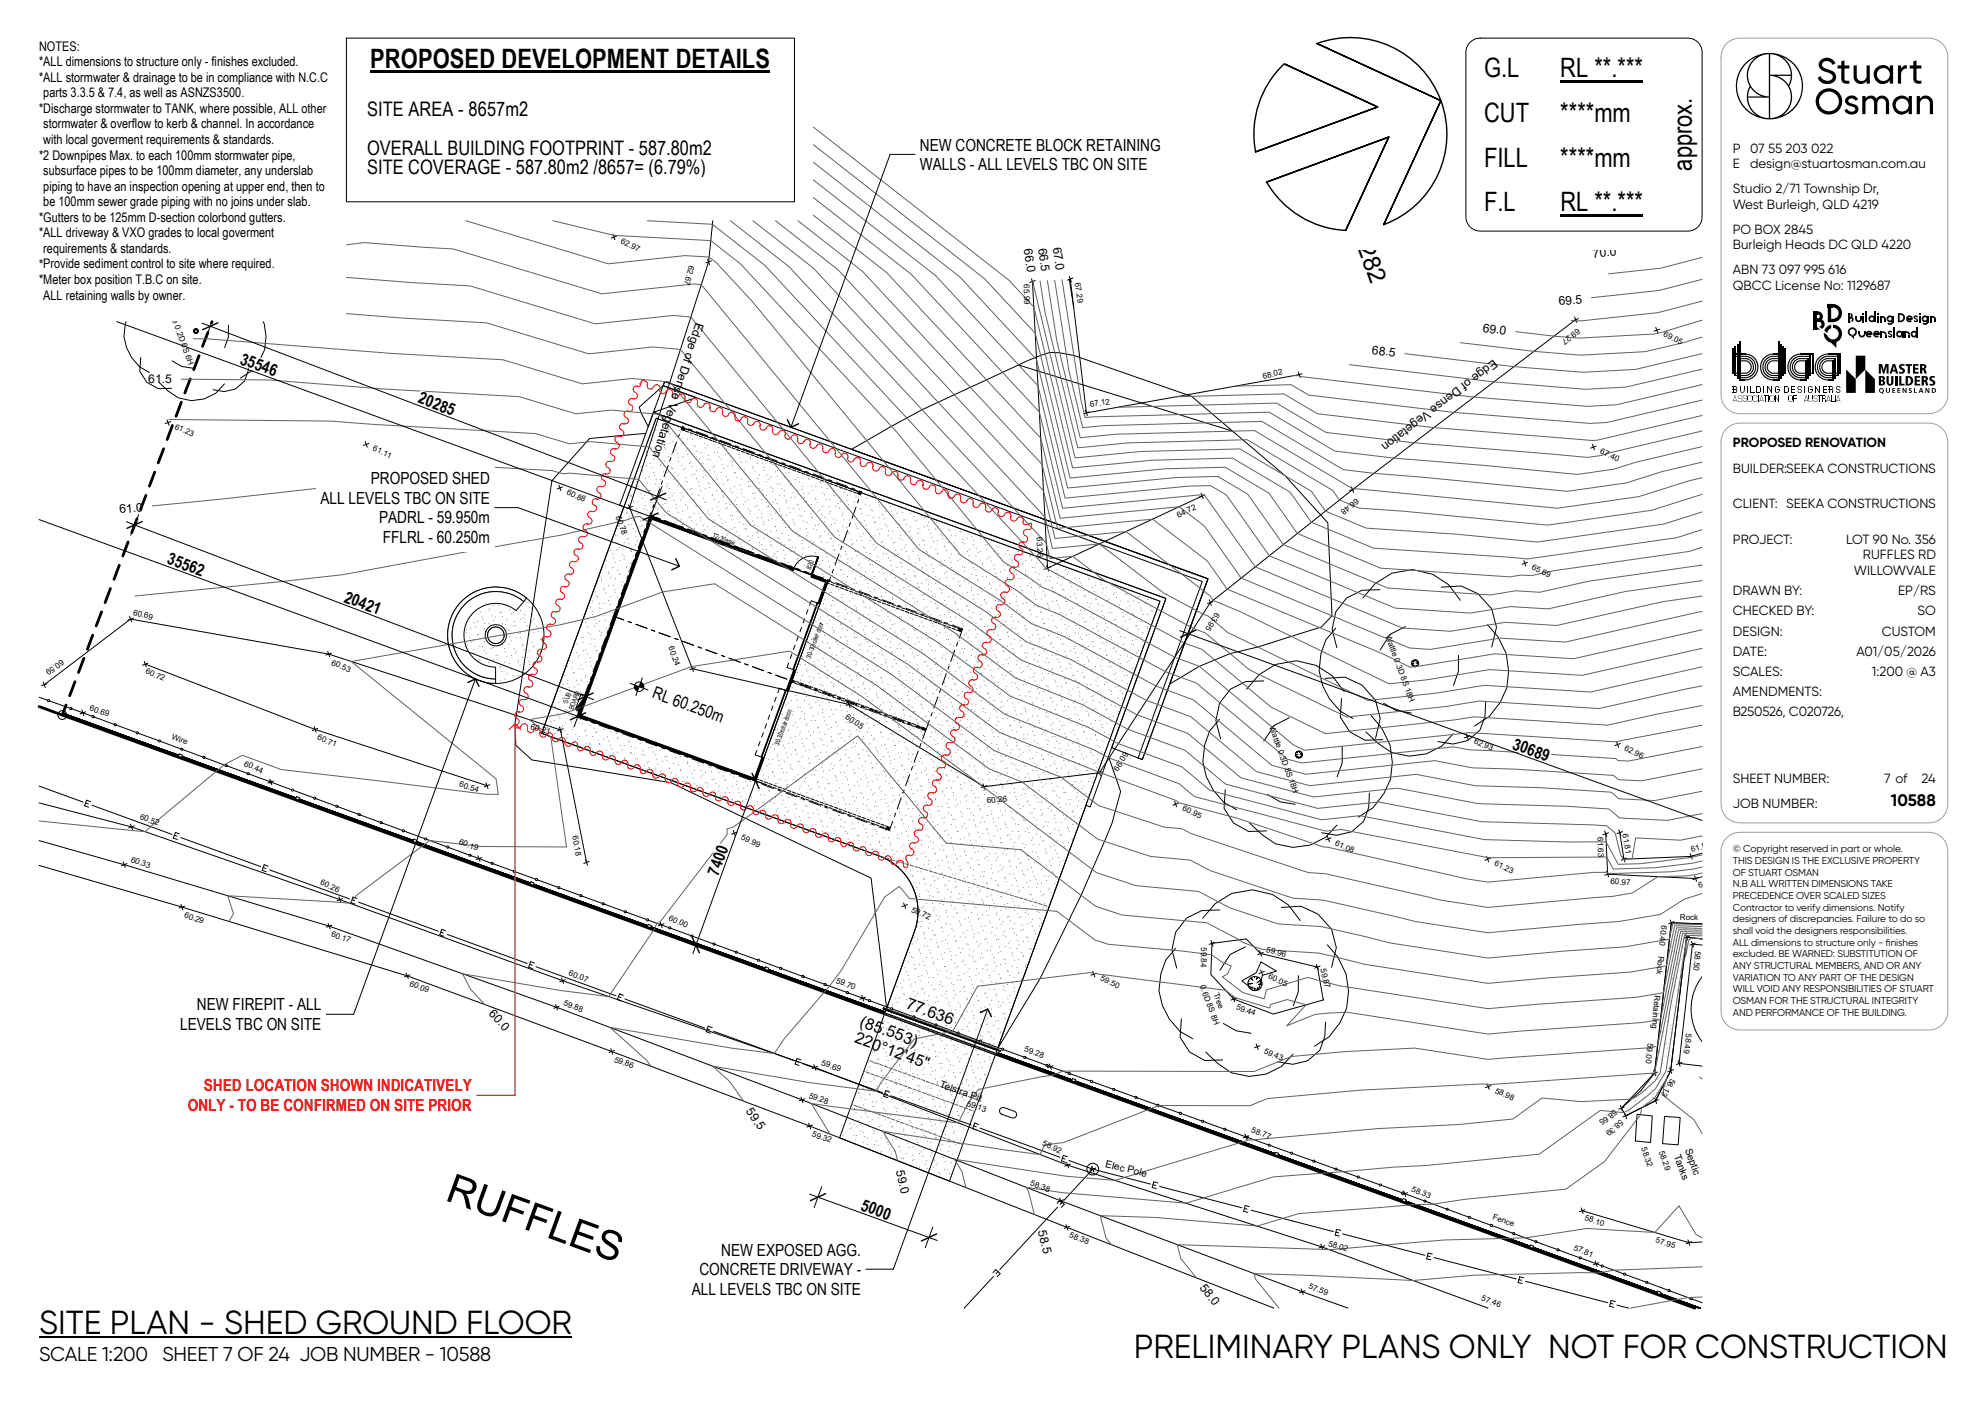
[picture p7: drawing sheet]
<svg xmlns="http://www.w3.org/2000/svg" width="420mm" height="297mm" viewBox="0 0 420 297" stroke-linecap="round" stroke-linejoin="round" font-family="sans-serif">
<defs><g id="words">
<text font-size="8.6" x="93.9" y="253.9" transform="rotate(20 93.9 253.9)">RUFFLES</text>
<g font-size="7">
<text x="8.3" y="282.2">SITE PLAN - SHED GROUND FLOOR</text>
<text x="239.9" y="287.2">PRELIMINARY PLANS ONLY NOT FOR CONSTRUCTION</text>
</g>
<g font-size="5.7">
<text x="78.3" y="14.4">PROPOSED DEVELOPMENT DETAILS</text>
<text x="314" y="16.3">G.L</text>
<text x="330.1" y="16.3">RL **.***</text>
<text x="314" y="25.8">CUT</text>
<text x="330.1" y="25.8">****mm</text>
<text x="314" y="35.3">FILL</text>
<text x="330.1" y="35.3">****mm</text>
<text x="357.9" y="36.1" transform="rotate(-90 357.9 36.1)">approx.</text>
<text x="314" y="44.7">F.L</text>
<text x="330.1" y="44.7">RL **.***</text>
</g>
<text font-size="5.1" x="287.1" y="52.2" transform="rotate(70 287.1 52.2)">282</text>
<g font-size="4.2">
<text x="77.7" y="24.6">SITE AREA - 8657m2</text>
<text x="77.7" y="32.8">OVERALL BUILDING FOOTPRINT - 587.80m2</text>
<text x="77.7" y="36.8">SITE COVERAGE - 587.80m2 /8657= (6.79%)</text>
<text x="8.3" y="287.9">SCALE 1:200</text>
<text x="34.4" y="287.9">SHEET 7 OF 24 JOB NUMBER - 10588</text>
</g>
<g font-size="3.5">
<text x="194.6" y="31.9">NEW CONCRETE BLOCK RETAINING</text>
<text x="194.6" y="36">WALLS - ALL LEVELS TBC ON SITE</text>
<text x="50.6" y="76.9" transform="rotate(20 50.6 76.9)">35546</text>
<text x="88.3" y="85.2" transform="rotate(21 88.3 85.2)">20285</text>
<text x="67.8" y="106.6">ALL LEVELS TBC ON SITE</text>
<text x="78.4" y="102.5">PROPOSED SHED</text>
<text x="80.2" y="110.7">PADRL - 59.950m</text>
<text x="35.2" y="119.2" transform="rotate(20 35.2 119.2)">35562</text>
<text x="81" y="114.8">FFLRL - 60.250m</text>
<text x="72.6" y="127.3" transform="rotate(21 72.6 127.3)">20421</text>
<text x="137.8" y="147.6" transform="rotate(20 137.8 147.6)">RL 60.250m</text>
<text x="319.8" y="158.4" transform="rotate(20 319.8 158.4)">30689</text>
<text x="400.1" y="170.6">10588</text>
<text x="152" y="185.4" transform="rotate(-70 152 185.4)">7400</text>
<text x="41.6" y="213.8">NEW FIREPIT - ALL</text>
<text x="38.1" y="217.9">LEVELS TBC ON SITE</text>
<text x="181.9" y="256" transform="rotate(20 181.9 256)">5000</text>
<text x="148" y="269.8">CONCRETE DRIVEWAY -</text>
<text x="152.6" y="265.6">NEW EXPOSED AGG.</text>
<text x="146.3" y="273.9">ALL LEVELS TBC ON SITE</text>
</g>
<g font-size="3.5" fill="#f00">
<text x="43.1" y="230.9">SHED LOCATION SHOWN INDICATIVELY</text>
<text x="39.7" y="235">ONLY - TO BE CONFIRMED ON SITE PRIOR</text>
</g>
<g font-size="3.4">
<text x="191.5" y="213.3" transform="rotate(20 191.5 213.3)">77.636</text>
<text x="180.6" y="220.5" transform="rotate(20 180.6 220.5)">220°12'45&quot;</text>
<text x="181.7" y="217" transform="rotate(20 181.7 217)">(85.553)</text>
</g>
<g font-size="2.8">
<text x="8.3" y="10.7">NOTES:</text>
<text x="8.3" y="14">*ALL dimensions to structure only - finishes excluded.</text>
<text x="8.3" y="17.3">*ALL stormwater &amp; drainage to be in compliance with N.C.C</text>
<text x="8.3" y="23.9">*Discharge stormwater to TANK, where possible, ALL other</text>
<text x="9.2" y="20.6">parts 3.3.5 &amp; 7.4, as well as ASNZS3500.</text>
<text x="9.2" y="27.2">stormwater &amp; overflow to kerb &amp; channel. In accordance</text>
<text x="8.3" y="33.8">*2 Downpipes Max. to each 100mm stormwater pipe,</text>
<text x="9.2" y="30.5">with local goverment requirements &amp; standards.</text>
<text x="366.6" y="32.3">P</text>
<text x="366.6" y="35.6">E</text>
<text x="370.3" y="32.3">07 55 203 022</text>
<text x="370.3" y="35.6">design@stuartosman.com.au</text>
<text x="9.2" y="37">subsurface pipes to be 100mm diameter, any underslab</text>
<text x="9.2" y="40.3">piping to have an inspection opening at upper end, then to</text>
<text x="366.6" y="40.9">Studio 2/71 Township Dr,</text>
<text x="8.3" y="46.9">*Gutters to be 125mm D-section colorbond gutters.</text>
<text x="9.2" y="43.6">be 100mm sewer grade piping with no joins under slab.</text>
<text x="366.6" y="44.2">West Burleigh, QLD 4219</text>
<text x="8.3" y="50.2">*ALL driveway &amp; VXO grades to local goverment</text>
<text x="9.2" y="53.5">requirements &amp; standards.</text>
<text x="366.6" y="49.4">PO BOX 2845</text>
<text x="366.6" y="52.7">Burleigh Heads DC QLD 4220</text>
<text x="8.3" y="56.8">*Provide sediment control to site where required.</text>
<text x="366.6" y="58">ABN 73 097 995 616</text>
<text x="8.3" y="60.1">*Meter box position T.B.C on site.</text>
<text x="9.2" y="63.4">ALL retaining walls by owner.</text>
<text x="366.6" y="61.3">QBCC License No: 1129687</text>
<text x="366.6" y="94.7">PROPOSED RENOVATION</text>
<text x="366.6" y="100">BUILDER:SEEKA CONSTRUCTIONS</text>
<text x="366.6" y="107.5">CLIENT: SEEKA CONSTRUCTIONS</text>
<text x="366.6" y="115.1">PROJECT:</text>
<text x="390.6" y="115.1">LOT 90 No. 356</text>
<text x="394.1" y="118.4">RUFFLES RD</text>
<text x="366.6" y="125.9">DRAWN BY:</text>
<text x="392.2" y="121.7">WILLOWVALE</text>
<text x="401.6" y="125.9">EP/RS</text>
<text x="366.6" y="130.2">CHECKED BY:</text>
<text x="405.7" y="130.2">SO</text>
<text x="366.6" y="134.5">DESIGN:</text>
<text x="398.1" y="134.5">CUSTOM</text>
<text x="366.6" y="138.7">DATE:</text>
<text x="366.6" y="143">SCALES:</text>
<text x="392.8" y="138.7">A01/05/2026</text>
<text x="396" y="143">1:200 @ A3</text>
<text x="366.6" y="147.3">AMENDMENTS:</text>
<text x="366.6" y="151.5">B250526, C020726,</text>
<text x="366.6" y="165.6">SHEET NUMBER:</text>
<text x="398.6" y="165.6">7 of</text>
<text x="406.5" y="165.6">24</text>
<text x="366.6" y="170.9">JOB NUMBER:</text>
</g>
<g font-size="2.6">
<text x="216.6" y="52.8" transform="rotate(82 216.6 52.8)">66.0</text>
<text x="219.6" y="52.6" transform="rotate(81 219.6 52.6)">66.5</text>
<text x="222.7" y="52.4" transform="rotate(81 222.7 52.4)">67.0</text>
<text x="337.1" y="54.5" transform="rotate(-6 337.1 54.5)">70.0</text>
<text x="329.8" y="64.6" transform="rotate(-6 329.8 64.6)">69.5</text>
<text x="147.2" y="68.1" transform="rotate(108 147.2 68.1)">Edge of Dense Vegetation</text>
<text x="313.6" y="70.2" transform="rotate(7 313.6 70.2)">69.0</text>
<text x="290.2" y="74.9" transform="rotate(7 290.2 74.9)">68.5</text>
<text x="315.9" y="75.9" transform="rotate(143 315.9 75.9)">Edge of Dense Vegetation</text>
<text x="31.4" y="81" transform="rotate(1 31.4 81)">61.5</text>
<text x="25.3" y="108.6" transform="rotate(-6 25.3 108.6)">61.0</text>
<text x="103.3" y="214.6" transform="rotate(47 103.3 214.6)">60.0</text>
<text x="157.7" y="235.1" transform="rotate(55 157.7 235.1)">59.5</text>
<text x="189.5" y="247.8" transform="rotate(76 189.5 247.8)">59.0</text>
<text x="219.6" y="260.5" transform="rotate(76 219.6 260.5)">58.5</text>
<text x="253.7" y="272.5" transform="rotate(51 253.7 272.5)">58.0</text>
</g>
<g font-size="2.1">
<text x="366.6" y="180.3">© Copyright reserved in part or whole.</text>
<text x="366.6" y="182.8">THIS DESIGN IS THE EXCLUSIVE PROPERTY</text>
<text x="366.6" y="185.3">OF STUART OSMAN</text>
<text x="366.6" y="187.7">N.B ALL WRITTEN DIMENSIONS TAKE</text>
<text x="366.6" y="190.2">PRECEDENCE OVER SCALED SIZES</text>
<text x="366.6" y="192.7">Contractor to verify dimensions. Notify</text>
<text x="366.6" y="195.1">designers of discrepancies. Failure to do so</text>
<text x="366.6" y="197.6">shall void the designers responsibilities.</text>
<text x="366.6" y="200.1">ALL dimensions to structure only - f</text>
<text x="366.6" y="202.5">excluded. BE WARNED: SUBSTITUTION OF</text>
<text x="398.9" y="200.1">inishes</text>
<text x="366.6" y="205">ANY STRUCTURAL MEMBERS, AND OR ANY</text>
<text x="366.6" y="207.5">VARIATION TO ANY PART OF THE DESIGN</text>
<text x="366.6" y="210">WILL VOID ANY RESPONSIBILITIES OF STUART</text>
<text x="366.6" y="212.4">OSMAN FOR THE STRUCTURAL INTEGRITY</text>
<text x="366.6" y="214.9">AND PERFORMANCE OF THE BUILDING.</text>
<text x="198.7" y="230" transform="rotate(20 198.7 230)">Telstra Pit</text>
<text x="354.1" y="244.6" transform="rotate(70 354.1 244.6)">Tanks</text>
<text x="356.4" y="243.2" transform="rotate(70 356.4 243.2)">Septic</text>
<text x="233.8" y="247" transform="rotate(13 233.8 247)">Elec Pole</text>
</g>
<g font-size="1.7">
<text x="131.2" y="51.4" transform="rotate(24 131.2 51.4)">62.97</text>
<text x="145.8" y="56.1" transform="rotate(105 145.8 56.1)">62.67</text>
<text x="227.4" y="59.9" transform="rotate(81 227.4 59.9)">67.29</text>
<text x="216.6" y="60.2" transform="rotate(88 216.6 60.2)">65.99</text>
<text x="36.4" y="67.7" transform="rotate(70 36.4 67.7)">e 0.2D 6S 6H</text>
<text x="333.7" y="69.5" transform="rotate(143 333.7 69.5)">69.27</text>
<text x="351.8" y="71.1" transform="rotate(24 351.8 71.1)">69.05</text>
<text x="267.3" y="80.1" transform="rotate(-13 267.3 80.1)">68.02</text>
<text x="230.7" y="86.1" transform="rotate(-9 230.7 86.1)">67.12</text>
<text x="36.8" y="90.7" transform="rotate(24 36.8 90.7)">61.23</text>
<text x="78.8" y="95.3" transform="rotate(24 78.8 95.3)">61.11</text>
<text x="338.4" y="95.8" transform="rotate(24 338.4 95.8)">67.40</text>
<text x="119.7" y="104.5" transform="rotate(24 119.7 104.5)">60.88</text>
<text x="286.9" y="105.4" transform="rotate(142 286.9 105.4)">66.48</text>
<text x="130.2" y="109.3" transform="rotate(70 130.2 109.3)">60.78</text>
<text x="219.3" y="113.6" transform="rotate(88 219.3 113.6)">63.26</text>
<text x="249.3" y="109.6" transform="rotate(-26 249.3 109.6)">64.72</text>
<text x="323.9" y="120.4" transform="rotate(24 323.9 120.4)">65.69</text>
<text x="28.1" y="130" transform="rotate(15 28.1 130)">60.69</text>
<text x="257.2" y="129.5" transform="rotate(122 257.2 129.5)">63.95</text>
<text x="141.4" y="137" transform="rotate(70 141.4 137)">60.24</text>
<text x="293.1" y="134.6" transform="rotate(70 293.1 134.6)">Wattle 0.3D 8S 18H</text>
<text x="13" y="139.4" transform="rotate(144 13 139.4)">60.59</text>
<text x="30.7" y="142.5" transform="rotate(22 30.7 142.5)">60.72</text>
<text x="70" y="140.6" transform="rotate(22 70 140.6)">60.53</text>
<text x="18.9" y="150.2" transform="rotate(18 18.9 150.2)">60.69</text>
<text x="112.2" y="154.2" transform="rotate(15 112.2 154.2)">60.21</text>
<text x="178.7" y="151.9" transform="rotate(35 178.7 151.9)">60.05</text>
<text x="268.5" y="153.9" transform="rotate(70 268.5 153.9)">Wattle 0.3D 8S 18H</text>
<text x="36.2" y="156.4" transform="rotate(20 36.2 156.4)">Wire</text>
<text x="51.5" y="162" transform="rotate(23 51.5 162)">60.44</text>
<text x="67" y="156.4" transform="rotate(22 67 156.4)">60.71</text>
<text x="237.8" y="159" transform="rotate(123 237.8 159)">60.99</text>
<text x="311.7" y="157.1" transform="rotate(24 311.7 157.1)">62.93</text>
<text x="343.5" y="158.8" transform="rotate(24 343.5 158.8)">62.96</text>
<text x="97.1" y="166.3" transform="rotate(18 97.1 166.3)">60.54</text>
<text x="29.5" y="173.2" transform="rotate(20 29.5 173.2)">60.52</text>
<text x="208.8" y="169.9" transform="rotate(-4 208.8 169.9)">60.26</text>
<text x="250" y="171.4" transform="rotate(24 250 171.4)">60.95</text>
<text x="97" y="178.5" transform="rotate(21 97 178.5)">60.19</text>
<text x="121.1" y="177" transform="rotate(79 121.1 177)">60.18</text>
<text x="156.7" y="177.5" transform="rotate(24 156.7 177.5)">59.99</text>
<text x="282.3" y="178.7" transform="rotate(24 282.3 178.7)">61.08</text>
<text x="338" y="177.1" transform="rotate(88 338 177.1)">61.63</text>
<text x="343.3" y="176.5" transform="rotate(81 343.3 176.5)">61.81</text>
<text x="27.6" y="182.3" transform="rotate(20 27.6 182.3)">60.33</text>
<text x="316" y="183" transform="rotate(24 316 183)">61.23</text>
<text x="357.9" y="180.3" transform="rotate(-16 357.9 180.3)">61.5</text>
<text x="67.6" y="187" transform="rotate(24 67.6 187)">60.26</text>
<text x="340.7" y="187.1" transform="rotate(2 340.7 187.1)">60.97</text>
<text x="359.5" y="188" transform="rotate(-16 359.5 188)">6</text>
<text x="38.9" y="194" transform="rotate(20 38.9 194)">60.29</text>
<text x="141.4" y="194.6" transform="rotate(24 141.4 194.6)">60.00</text>
<text x="192.7" y="192.8" transform="rotate(24 192.7 192.8)">59.72</text>
<text x="351.5" y="195.8" transform="rotate(96 351.5 195.8)">60.40</text>
<text x="355.4" y="194.6" transform="rotate(1 355.4 194.6)">Rock</text>
<text x="70" y="198" transform="rotate(20 70 198)">60.17</text>
<text x="254.1" y="200.4" transform="rotate(91 254.1 200.4)">59.84</text>
<text x="267.8" y="201.4" transform="rotate(14 267.8 201.4)">59.96</text>
<text x="350.8" y="202.2" transform="rotate(96 350.8 202.2)">Rock</text>
<text x="358.7" y="201.1" transform="rotate(94 358.7 201.1)">58.50</text>
<text x="86.6" y="208.6" transform="rotate(20 86.6 208.6)">60.09</text>
<text x="120.2" y="206.3" transform="rotate(20 120.2 206.3)">60.07</text>
<text x="176.8" y="207.9" transform="rotate(21 176.8 207.9)">59.70</text>
<text x="232.7" y="207.4" transform="rotate(24 232.7 207.4)">59.50</text>
<text x="253.9" y="208.7" transform="rotate(70 253.9 208.7)">0.6D 8S 8H</text>
<text x="268.2" y="207" transform="rotate(24 268.2 207)">60.05</text>
<text x="279.4" y="205" transform="rotate(76 279.4 205)">59.87</text>
<text x="119.1" y="212.7" transform="rotate(20 119.1 212.7)">59.88</text>
<text x="256.7" y="210.2" transform="rotate(70 256.7 210.2)">Tree</text>
<text x="261.4" y="213.5" transform="rotate(20 261.4 213.5)">59.44</text>
<text x="350" y="210.5" transform="rotate(94 350 210.5)">Retaining</text>
<text x="348.6" y="220.7" transform="rotate(96 348.6 220.7)">59.00</text>
<text x="356.8" y="218.6" transform="rotate(97 356.8 218.6)">58.49</text>
<text x="129.8" y="224.6" transform="rotate(20 129.8 224.6)">59.86</text>
<text x="173.7" y="225.3" transform="rotate(20 173.7 225.3)">59.69</text>
<text x="216.6" y="222.4" transform="rotate(19 216.6 222.4)">59.28</text>
<text x="267.3" y="222.7" transform="rotate(24 267.3 222.7)">59.43</text>
<text x="353.5" y="228" transform="rotate(120 353.5 228)">58.13</text>
<text x="171" y="232.2" transform="rotate(20 171 232.2)">59.28</text>
<text x="204.4" y="233.9" transform="rotate(20 204.4 233.9)">59.13</text>
<text x="316.2" y="231.2" transform="rotate(24 316.2 231.2)">58.98</text>
<text x="264.7" y="239.5" transform="rotate(20 264.7 239.5)">58.77</text>
<text x="341.6" y="234.6" transform="rotate(142 341.6 234.6)">58.65</text>
<text x="342.8" y="236.7" transform="rotate(139 342.8 236.7)">58.39</text>
<text x="171.7" y="240.3" transform="rotate(20 171.7 240.3)">59.32</text>
<text x="220.4" y="242.2" transform="rotate(24 220.4 242.2)">58.92</text>
<text x="347.2" y="243" transform="rotate(70 347.2 243)">58.32</text>
<text x="350.9" y="243.7" transform="rotate(70 350.9 243.7)">58.29</text>
<text x="217.9" y="250.8" transform="rotate(20 217.9 250.8)">58.38</text>
<text x="298.5" y="251.9" transform="rotate(24 298.5 251.9)">58.33</text>
<text x="315.7" y="257.9" transform="rotate(20 315.7 257.9)">Fence</text>
<text x="226.2" y="261.8" transform="rotate(20 226.2 261.8)">58.38</text>
<text x="280.9" y="263.5" transform="rotate(18 280.9 263.5)">58.02</text>
<text x="335.2" y="258.1" transform="rotate(17 335.2 258.1)">58.10</text>
<text x="350.2" y="262.9" transform="rotate(16 350.2 262.9)">57.95</text>
<text x="332.8" y="264.4" transform="rotate(23 332.8 264.4)">57.81</text>
<text x="276.8" y="272.5" transform="rotate(23 276.8 272.5)">57.59</text>
<text x="313.3" y="275.1" transform="rotate(20 313.3 275.1)">57.46</text>
</g>
<g font-size="1.4">
<text x="150.7" y="113.6" transform="rotate(20 150.7 113.6)">12-30asw</text>
<text x="171.6" y="120.5" transform="rotate(-70 171.6 120.5)">820</text>
<text x="171.5" y="139.4" transform="rotate(-70 171.5 139.4)">30-30roller door</text>
<text x="120.1" y="148.9" transform="rotate(-70 120.1 148.9)">SUB</text>
<text x="121.3" y="150.3" transform="rotate(-70 121.3 150.3)">BOARD</text>
<text x="164.8" y="157.9" transform="rotate(-70 164.8 157.9)">30-30roller door</text>
</g>
</g></defs>
<g fill="#000">
<path d="M387 72.2h1.5v1.4zM391.5 71h.7v.7z"/>
<path d="M369.3 13.2a7.1 7.1 0 0 1 10.9 1.1 7.1 7.1 0 0 1-3.1 10.5 7.1 7.1 0 0 1-9.7-5.1 7 7 0 0 1 1.9-6.5zM369.7 13.3a6.7 6.7 0 0 0 2 11.2 4.7 4.7 0 0 1-1.5-6.3 4.7 4.7 0 0 1 1.5-6.2zM371.3 12.6a4.5 4.5 0 0 0-1.2 4.9 4.5 4.5 0 0 0 4.1 2.9v-8.9a4.4 4.4 0 0 0-2.9 1.1zM369.8 20.7a4.5 4.5 0 0 0 4.4 4.3v-4.3zM370.3 18.5l-.3 .9-.2 1h3a4.9 4.9 0 0 1-2.5-1.9zM374.5 11.5v4.3h4.4a4.5 4.5 0 0 0-4.4-4.3zM374.5 16.1v8.9a4.5 4.5 0 0 0 4.4-4.5 4.5 4.5 0 0 0-4.4-4.4zM375.9 16.1a4.9 4.9 0 0 1 2.5 1.9l.5-1.9zM377 12a4.7 4.7 0 0 1 1.5 6.2 4.7 4.7 0 0 1-1.5 6.3 6.7 6.7 0 0 0 4.2-6.3 6.7 6.7 0 0 0-4.2-6.2z" fill-rule="evenodd"/>
<path d="M385 12.9a1.95 1.95 0 0 1 3.3 .5l-.6 .3a1.18 1.18 0 0 0-1.1-.8 1.18 1.18 0 0 0-1.1 .8 1.17 1.17 0 0 0 1.2 .9l.6 .3a1.46 1.46 0 0 1 1.1 1.6 1.46 1.46 0 0 1-1.5 1.3 2.15 2.15 0 0 1-2.4-1.3l.6-.4a1.52 1.52 0 0 0 2.6 .5l.1-.4-.2-.3-.4-.4a3 3 0 0 1-2.4-1.6v-.6z" fill-rule="evenodd"/>
<path d="M384.1 21.5a2.8 2.8 0 0 1 5.6 0 2.8 2.8 0 0 1-5.6 0zM384.8 21.5a2.1 2.1 0 0 0 4.2 0 2.1 2.1 0 0 0-4.2 0z" fill-rule="evenodd"/>
<path d="M389.5 13l.7-.2v1h1.1v.7h-1.1v2.1a.67 .67 0 0 0 1.1 .5v.6a1.2 1.2 0 0 1-1.8-1.1v-2.1h-.7v-.7h.7z" fill-rule="evenodd"/>
<path d="M392.1 13.8h.7v2.4a1.05 1.05 0 0 0 1.2 .9 1.05 1.05 0 0 0 .9-1.2v-2.1h.7v3.9h-.7v-.6a1.51 1.51 0 0 1-1.7 .6 1.51 1.51 0 0 1-1.1-1.5z" fill-rule="evenodd"/>
<path d="M396.7 14.6a1.87 1.87 0 0 1 3.1-.1v-.7h.7v3.9h-.7v-.7a1.97 1.97 0 0 1-2.7 .3 1.97 1.97 0 0 1-.4-2.7zM397.1 15.8a1.38 1.38 0 0 0 2.7 0 1.38 1.38 0 0 0-2.7 0z" fill-rule="evenodd"/>
<path d="M401.5 13.8h.7v.7l.4-.5 .8-.2v.7a1.19 1.19 0 0 0-1.2 1.2v2h-.7z" fill-rule="evenodd"/>
<path d="M404.8 13l.7-.2v1h1v.7h-1v2.1a.69 .69 0 0 0 1 .5v.6a1.2 1.2 0 0 1-1.7-1.1v-2.1h-.8v-.7h.8z" fill-rule="evenodd"/>
<path d="M390.7 20.6a1.55 1.55 0 0 1 2.4 .4l-.6 .3a.78 .78 0 0 0-.8-.5 .78 .78 0 0 0-.7 .7 .91 .91 0 0 0 1 .5 1.17 1.17 0 0 1 1.2 1.3 1.17 1.17 0 0 1-1.6 .9 1.54 1.54 0 0 1-1.4-.9l.6-.3a1.01 1.01 0 0 0 1.7 .3v-.3l-.3-.3a2.29 2.29 0 0 1-1.9-1.3z" fill-rule="evenodd"/>
<path d="M394 20.3h.7v.5a1.37 1.37 0 0 1 2.3 .1 1.47 1.47 0 0 1 1.6-.6 1.47 1.47 0 0 1 1.1 1.5v2.4h-.7v-2.4a.89 .89 0 0 0-.7-.9 .89 .89 0 0 0-1.1 .5v2.8h-.7l-.1-2.9a.96 .96 0 0 0-1.2-.4 .96 .96 0 0 0-.5 1.1v2.2h-.7z" fill-rule="evenodd"/>
<path d="M400.7 21a1.87 1.87 0 0 1 3.1 0v-.7h.7v3.9h-.7v-.7a1.97 1.97 0 0 1-2.7 .3 1.97 1.97 0 0 1-.4-2.8zM401 22.2a1.4 1.4 0 0 0 2.8 0 1.4 1.4 0 0 0-2.8 0z" fill-rule="evenodd"/>
<path d="M405.5 20.3h.7v.6a1.52 1.52 0 0 1 1.7-.6 1.52 1.52 0 0 1 1 1.5v2.4h-.6v-2.4a1.06 1.06 0 0 0-1.2-.9 1.06 1.06 0 0 0-.9 1.2v2.1h-.7z" fill-rule="evenodd"/>
<path d="M368.1 76.2h1.3a1.45 1.45 0 0 1 1.2 1.4 1.45 1.45 0 0 1-1.2 1.5h-2.6v-.3h2.6a1.22 1.22 0 0 0 1-1.2 1.22 1.22 0 0 0-1-1.1h-1.3z" fill-rule="evenodd"/>
<path d="M367.7 75.8h1.7a1.93 1.93 0 0 1 1.7 1.9 1.93 1.93 0 0 1-1.7 1.9h-2.1v-.3h2.1a1.69 1.69 0 0 0 1.4-1.6 1.69 1.69 0 0 0-1.4-1.7h-1.7z" fill-rule="evenodd"/>
<path d="M373.8 76.3l.5-.3 .6-.2h1.7v.2h-1.6a1.69 1.69 0 0 0-1.5 1.7 1.69 1.69 0 0 0 1.5 1.6h2.1v.3h-2.2a1.94 1.94 0 0 1-1.1-3.3z" fill-rule="evenodd"/>
<path d="M374.4 76.5l.6-.3h1.3v.3h-1.3a1.22 1.22 0 0 0-1 1.1 1.22 1.22 0 0 0 1 1.2h2.6v.3h-2.6a1.44 1.44 0 0 1-1.2-1.1 1.44 1.44 0 0 1 .6-1.5z" fill-rule="evenodd"/>
<path d="M379.6 76.3l.5-.3 .6-.2h1.7v.2h-1.7a1.69 1.69 0 0 0-1.4 1.7 1.69 1.69 0 0 0 1.4 1.6h2.2v.3h-2.2a1.94 1.94 0 0 1-1.1-3.3z" fill-rule="evenodd"/>
<path d="M380.2 76.5l.5-.3h1.4v.3h-1.3a1.22 1.22 0 0 0-1 1.1 1.22 1.22 0 0 0 1 1.2h2.6v.3h-2.7a1.45 1.45 0 0 1-1.1-1.1 1.45 1.45 0 0 1 .6-1.5z" fill-rule="evenodd"/>
<path d="M384.1 69.1l1 .6h-1z" fill-rule="evenodd"/>
<path d="M384.6 65.9a1.09 1.09 0 0 1 1.1 1.1 1.09 1.09 0 0 1-1.1 1.1v-.7l.3-.2 .1-.2-.1-.2-.3-.3z" fill-rule="evenodd"/>
<path d="M384.6 67.5a1.17 1.17 0 0 1 1.3 .6 1.17 1.17 0 0 1-.4 1.5l-.7-.5a.49 .49 0 0 0 .6-.5 .49 .49 0 0 0-.5-.5h-.3z" fill-rule="evenodd"/>
<path d="M385.9 70.4l1.5 1.4v.7a1.95 1.95 0 0 1-1.5-2.1z" fill-rule="evenodd"/>
<path d="M385.4 76.3l1.1-.5h1.7v.2h-1.7a1.69 1.69 0 0 0-1.4 1.7 1.69 1.69 0 0 0 1.4 1.6h2.2v.3h-2.2a1.94 1.94 0 0 1-1.1-3.3z" fill-rule="evenodd"/>
<path d="M385.9 76.5l.6-.3h1.4v.3h-1.4a1.22 1.22 0 0 0-.9 1.1 1.22 1.22 0 0 0 .9 1.2h2.6v.3h-2.6a1.45 1.45 0 0 1-1.1-1.1 1.45 1.45 0 0 1 .5-1.5z" fill-rule="evenodd"/>
<path d="M386.5 69.1l.9-.4v.7l-.7 .6-.1 .5-.7-.5z" fill-rule="evenodd"/>
<path d="M386.7 64.3a2.33 2.33 0 0 1 3 1.6 1.92 1.92 0 0 1-1.9 2.3h-1.1zM387.4 65v2.5a1.26 1.26 0 0 0 1.6-1.3 1.26 1.26 0 0 0-1.6-1.2z" fill-rule="evenodd"/>
<path d="M387.4 71.8h.4v.7h-.4z" fill-rule="evenodd"/>
<path d="M387.8 68.7a1.94 1.94 0 0 1 1.9 1.9 1.94 1.94 0 0 1-1.9 1.9v-.7a1.21 1.21 0 0 0 1.2-1.2 1.21 1.21 0 0 0-1.2-1.2z" fill-rule="evenodd"/>
<path d="M391.2 67.8l.5 .4h-.5z" fill-rule="evenodd"/>
<path d="M391.4 66.3a.54 .54 0 0 1 .6 .5 .54 .54 0 0 1-.6 .5v-.3l.2-.2z" fill-rule="evenodd"/>
<path d="M391.4 67a.58 .58 0 0 1 .7 .4 .58 .58 0 0 1-.2 .7l-.3-.3 .2-.2-.4-.2z" fill-rule="evenodd"/>
<path d="M392.5 67.5h.3l.3 .3 .3-.1 .2-.2h.3a.72 .72 0 0 1-.7 .7 .72 .72 0 0 1-.7-.7z" fill-rule="evenodd"/>
<path d="M391.3 69.5l.8-.2 .4 .2 .4 .7-.1 .5-.3 .3-.3 .1-.7-.1 .2 .2-.7-.5-.1-.5zM391.3 70.2a.6 .6 0 0 0 1.2 0 .6 .6 0 0 0-1.2 0z" fill-rule="evenodd"/>
<path d="M393.2 70.7h.3l.3 .3h.3l.2-.3h.3a.73 .73 0 0 1-.7 .7 .73 .73 0 0 1-.7-.7z" fill-rule="evenodd"/>
<path d="M392.6 75.2h2v3l-2 2z" fill-rule="evenodd"/>
<path d="M394.7 70.8h.4a.36 .36 0 0 0 .6 .1l.2 .3a.74 .74 0 0 1-1.2-.4z" fill-rule="evenodd"/>
<path d="M394.9 70.2a.73 .73 0 0 1 .9-.2 .73 .73 0 0 1 .3 .8h-.3a.36 .36 0 0 0-.4-.5 .36 .36 0 0 0-.3 .5h-.4z" fill-rule="evenodd"/>
<path d="M395.5 66.9a.73 .73 0 0 1 .9-.1 .73 .73 0 0 1 .3 .8h-.4a.36 .36 0 0 0-.3-.5 .36 .36 0 0 0-.3 .5h-.4z" fill-rule="evenodd"/>
<path d="M395.3 67.6l.7 .2 .2-.1 .2-.4 .3 .4a.73 .73 0 0 1-.7 .5 .73 .73 0 0 1-.7-.6z" fill-rule="evenodd"/>
<path d="M396.6 70.1a.73 .73 0 0 1 .8 0 .73 .73 0 0 1 .3 .7h-.4a.36 .36 0 0 0-.3-.5 .36 .36 0 0 0-.3 .5h-.4v-.3z" fill-rule="evenodd"/>
<path d="M396.3 70.8h.4a.34 .34 0 0 0 .5 .1l.3 .3a.74 .74 0 0 1-1.2-.4z" fill-rule="evenodd"/>
<path d="M398 66.9l.7 .1 .3 .6h-.4l-.3-.4-.3 .1z" fill-rule="evenodd"/>
<path d="M398.2 70.1l.7 .1 .2 .6h-.3l-.3-.4-.3 .1z" fill-rule="evenodd"/>
<path d="M399.1 79.6h.5v1.3a.27 .27 0 0 0 .2 .3 .27 .27 0 0 0 .3-.3v-1.3h.5v1.2a.73 .73 0 0 1-.5 .8 .73 .73 0 0 1-.9-.3z" fill-rule="evenodd"/>
<path d="M397.5 77h.7l.3 1.3 .4-1.3h.7v2h-.5v-1.6l-.4 1.6h-.4l-.4-1.6v1.6h-.4z" fill-rule="evenodd"/>
<path d="M399.1 67.6l.8 .2 .3-.2v-.3l.3 .4a.74 .74 0 0 1-.7 .5 .74 .74 0 0 1-.7-.6z" fill-rule="evenodd"/>
<path d="M399.4 66.9a.74 .74 0 0 1 .8-.1 .74 .74 0 0 1 .4 .8h-.4a.37 .37 0 0 0-.4-.5 .37 .37 0 0 0-.3 .5h-.4z" fill-rule="evenodd"/>
<path d="M399.3 68.5l.3-.3 .4 .2 .2-.2v-.3h.4a.73 .73 0 0 1-.4 .8 .73 .73 0 0 1-.9-.2z" fill-rule="evenodd"/>
<path d="M399.5 70.1a.55 .55 0 0 1 .8 .1l-.1 .2-.5-.1v.1a.54 .54 0 0 1 .5 .3 .54 .54 0 0 1 0 .6l-.4 .1-.4-.2 .2-.3 .3 .2 .1-.1-.5-.4-.1-.3z" fill-rule="evenodd"/>
<path d="M400.4 77h.5l.7 2h-.5l-.1-.4h-.6l-.2 .4h-.4zM400.7 77.4l-.3 .9h.5z" fill-rule="evenodd"/>
<path d="M401.4 70.2a.73 .73 0 0 1 .8-.2 .73 .73 0 0 1 .4 .8h-.4a.36 .36 0 0 0-.3-.5 .36 .36 0 0 0-.4 .5h-.3z" fill-rule="evenodd"/>
<path d="M401.2 70.8l.7 .2 .3-.1v-.3l.4 .3a.72 .72 0 0 1-.8 .5 .72 .72 0 0 1-.6-.6z" fill-rule="evenodd"/>
<path d="M401.5 66.3a1.04 1.04 0 0 1 1.4 .4 1.04 1.04 0 0 1-.4 1.4l-1 .1zM401.9 66.6v1.2h.2l.3-.1 .2-.7-.2-.3z" fill-rule="evenodd"/>
<path d="M401.8 79.6h.5v1.6h.6v.4h-1.1z" fill-rule="evenodd"/>
<path d="M402 77.1h.9v.3l-.4-.1a.25 .25 0 0 0-.3 .3 .25 .25 0 0 0 .3 .2 .66 .66 0 0 1 .5 .9 .66 .66 0 0 1-1 .4l-.2-.1v-.4l.6 .1 .1-.2-.3-.3a.63 .63 0 0 1-.4-.8z" fill-rule="evenodd"/>
<path d="M403.2 70.1l.6 .1 .3 .6h-.4l-.2-.4-.3 .1z" fill-rule="evenodd"/>
<path d="M403.5 66.9l.4-.2 .7 .3 .1 .6h-.4a.36 .36 0 0 0-.3-.5 .36 .36 0 0 0-.4 .5h-.3l-.1-.1z" fill-rule="evenodd"/>
<path d="M403.3 67.6h.3a.36 .36 0 0 0 .6 .1l.3 .3-.6 .2-.4-.2z" fill-rule="evenodd"/>
<path d="M403.2 77h1.3v.4h-.4v1.6h-.5v-1.6h-.4z" fill-rule="evenodd"/>
<path d="M404.5 70.1l.7-.1 .3 .3 .1 .5h-.3a.36 .36 0 0 0-.4-.5 .36 .36 0 0 0-.3 .5h-.4l.1-.3z" fill-rule="evenodd"/>
<path d="M404.2 70.8l.8 .2 .2-.1 .1-.3 .3 .3a.72 .72 0 0 1-.7 .5 .72 .72 0 0 1-.7-.6z" fill-rule="evenodd"/>
<path d="M404.7 77h1.2v.4h-.7v.4h.6v.4h-.6v.5h.7v.3h-1.2z" fill-rule="evenodd"/>
<path d="M404.9 66.9a.55 .55 0 0 1 .9 .1l-.2 .2-.3-.2-.2 .1 .7 .6-.2 .4-.3 .1-.5-.3 .2-.2 .2 .2 .3-.1-.6-.4-.1-.3z" fill-rule="evenodd"/>
<path d="M405.1 79.6h1.1v.3h-.7v.5h.7v.3h-.7v.5h.7v.4h-1.1z" fill-rule="evenodd"/>
<path d="M406.2 77a1.28 1.28 0 0 1 1.3 .3v.4l-.3 .3 .2 .2 .2 .8h-.4l-.4-.8-.1 .8h-.5zM406.7 77.4v.5a.29 .29 0 0 0 .4-.3 .29 .29 0 0 0-.4-.2z" fill-rule="evenodd"/>
<path d="M406.8 66.9a.72 .72 0 0 1 .8-.1 .72 .72 0 0 1 .4 .8h-.4a.36 .36 0 0 0-.3-.5 .36 .36 0 0 0-.4 .5h-.3z" fill-rule="evenodd"/>
<path d="M406.6 67.6l.7 .2 .2-.1 .1-.4 .4 .4a.73 .73 0 0 1-.8 .5 .73 .73 0 0 1-.6-.6z" fill-rule="evenodd"/>
<path d="M406.7 68.5l.3-.3 .4 .2 .2-.2v-.3h.4a.72 .72 0 0 1-.4 .8 .72 .72 0 0 1-.9-.2z" fill-rule="evenodd"/>
<path d="M408.6 66.9l.7 .1 .3 .6h-.4l-.3-.4-.3 .1z" fill-rule="evenodd"/>
<path d="M408.4 79.7l.5-.2 .4 .1v.4l-.6-.1v.4a.77 .77 0 0 1 .7 .8 .82 .82 0 0 1-1.2 .4v-.4l.6 .1 .1-.1v-.2l-.2-.2a.59 .59 0 0 1-.3-1z" fill-rule="evenodd"/>
<path d="M366.7 84.6l.7 .1z" fill-rule="evenodd"/>
<path d="M367 83.6l.5 1.4z" fill-rule="evenodd"/>
<path d="M367 83.6l-.4 1.4z" fill-rule="evenodd"/>
<path d="M367 81.7l.5 .2v.2l-.3 .4h-.2v-.2h.3l.1-.3-.4-.1z" fill-rule="evenodd"/>
<path d="M367 82.3a.4 .4 0 0 1 .5 .4 .4 .4 0 0 1-.5 .4l.4-.3z" fill-rule="evenodd"/>
<path d="M367.7 83.7l.4-.1-.5 .4z" fill-rule="evenodd"/>
<path d="M367.6 84l.5 .3h-.3z" fill-rule="evenodd"/>
<path d="M367.6 84.6l.5 .4h-.3z" fill-rule="evenodd"/>
<path d="M367.3 75.3h2.2a2.4 2.4 0 0 1 2 2.3 2.4 2.4 0 0 1-2 2.4h-1.8v-.2h1.8a2.17 2.17 0 0 0 1.8-2.2 2.17 2.17 0 0 0-1.8-2.1h-2.2z" fill-rule="evenodd"/>
<path d="M368.1 82.5h.2l.1 .4 .2 .1 .2-.1 .1-.4h.2v.2l-.1 .3-.5 .1-.2-.1z" fill-rule="evenodd"/>
<path d="M368.5 74.8a2.92 2.92 0 0 1 3.5 2.8 2.92 2.92 0 0 1-3.5 2.9v-.2a2.69 2.69 0 0 0 3.3-2.7 2.69 2.69 0 0 0-3.3-2.6z" fill-rule="evenodd"/>
<path d="M368.1 83.6l.3 .1 .2 .3z" fill-rule="evenodd"/>
<path d="M368.1 84.9l.5-.3-.2 .4z" fill-rule="evenodd"/>
<path d="M368.1 84.3h.4l.1 .3z" fill-rule="evenodd"/>
<path d="M368.8 83.7l.4-.1-.5 .4z" fill-rule="evenodd"/>
<path d="M368.7 84l.4 .3h-.3z" fill-rule="evenodd"/>
<path d="M368.7 84.6l.5 .4h-.3z" fill-rule="evenodd"/>
<path d="M369.2 83.6l.3 .1 .1 .3z" fill-rule="evenodd"/>
<path d="M369.2 84.9l.4-.3-.1 .4z" fill-rule="evenodd"/>
<path d="M369.1 84.3h.4l.1 .3z" fill-rule="evenodd"/>
<path d="M369.8 83.7l.4-.1-.5 .4z" fill-rule="evenodd"/>
<path d="M369.7 84.6l.5 .4h-.3z" fill-rule="evenodd"/>
<path d="M370.2 84.9l.5-.3-.2 .4z" fill-rule="evenodd"/>
<path d="M370.2 83.6l.3 .1 .2 .3z" fill-rule="evenodd"/>
<path d="M370.9 83.7l.4-.1-.5 .4z" fill-rule="evenodd"/>
<path d="M370.8 84.6l.5 .4h-.3z" fill-rule="evenodd"/>
<path d="M371.3 84.9l.5-.3-.2 .4z" fill-rule="evenodd"/>
<path d="M371.3 83.6l.3 .1 .2 .3z" fill-rule="evenodd"/>
<path d="M372.3 84.6l.8 .1z" fill-rule="evenodd"/>
<path d="M372 83l.5-.3-.2 .4h-.3z" fill-rule="evenodd"/>
<path d="M372 81.7h.3l.2 .4-.5-.2z" fill-rule="evenodd"/>
<path d="M372.6 83.6l.6 1.4z" fill-rule="evenodd"/>
<path d="M372.6 83.6l-.4 1.4z" fill-rule="evenodd"/>
<path d="M373.9 81.8l.2-.1 .8 1.3-.1 .1z" fill-rule="evenodd"/>
<path d="M374.5 83.7l.4-.1-.5 .4z" fill-rule="evenodd"/>
<path d="M374.4 84.6l.5 .4h-.3z" fill-rule="evenodd"/>
<path d="M374.9 84.9l.5-.3-.2 .4z" fill-rule="evenodd"/>
<path d="M374.9 83.6l.3 .1 .2 .3z" fill-rule="evenodd"/>
<path d="M375.6 81.9l.4-.2v.2l-.5 .2z" fill-rule="evenodd"/>
<path d="M375.5 83.7l.8 1.3z" fill-rule="evenodd"/>
<path d="M375.5 82.7l.5 .3v.1h-.3z" fill-rule="evenodd"/>
<path d="M373.4 75.4l.7-.4 .8-.2h1v.2a2.69 2.69 0 0 0-3.3 2.6 2.69 2.69 0 0 0 3.3 2.7v.2a2.92 2.92 0 0 1-3.2-1.5 2.92 2.92 0 0 1 .7-3.6z" fill-rule="evenodd"/>
<path d="M376 83l.4-.3-.2 .4h-.2z" fill-rule="evenodd"/>
<path d="M376 81.7h.2l.3 .4-.5-.2z" fill-rule="evenodd"/>
<path d="M373.6 75.9l.6-.4 .7-.2h2.2v.2h-2.2a2.17 2.17 0 0 0-1.8 2.1 2.17 2.17 0 0 0 1.8 2.2h1.7v.2a3 3 0 0 1-3.4-1.1 2.46 2.46 0 0 1 .4-3z" fill-rule="evenodd"/>
<path d="M377.9 83l.5-.3-.2 .4h-.3z" fill-rule="evenodd"/>
<path d="M378.4 83.7l.4-.1-.5 .4z" fill-rule="evenodd"/>
<path d="M378.3 84.6l.5 .4h-.3z" fill-rule="evenodd"/>
<path d="M377.9 81.7h.3l.2 .4-.5-.2z" fill-rule="evenodd"/>
<path d="M378.8 84.9l.5-.3-.2 .4z" fill-rule="evenodd"/>
<path d="M378.8 83.6l.3 .1 .2 .3z" fill-rule="evenodd"/>
<path d="M380.4 81.9l.4-.2v.2l-.5 .2z" fill-rule="evenodd"/>
<path d="M380.3 82.1l.5 .2v.2l-.4-.1z" fill-rule="evenodd"/>
<path d="M380.3 82.7l.5 .3v.1h-.3z" fill-rule="evenodd"/>
<path d="M380.7 83l.5-.3-.2 .4h-.3z" fill-rule="evenodd"/>
<path d="M380.7 82.3l.3 .1 .2 .3-.5-.2z" fill-rule="evenodd"/>
<path d="M380.7 81.7h.3l.2 .4-.5-.2z" fill-rule="evenodd"/>
<path d="M379.2 75.4l.6-.4 .9-.2h1v.2a2.69 2.69 0 0 0-3.3 2.6 2.69 2.69 0 0 0 3.3 2.7v.2a2.92 2.92 0 0 1-3.3-1.5 2.92 2.92 0 0 1 .8-3.6z" fill-rule="evenodd"/>
<path d="M381.8 84.6l.7 .1z" fill-rule="evenodd"/>
<path d="M382.1 83.6l.5 1.4z" fill-rule="evenodd"/>
<path d="M382.1 83.6l-.5 1.4z" fill-rule="evenodd"/>
<path d="M379.4 75.9l.5-.4 .8-.2h2.2v.2h-2.2a2.17 2.17 0 0 0-1.9 2.1 2.17 2.17 0 0 0 1.9 2.2h1.7v.2a3 3 0 0 1-3.5-1.1 2.46 2.46 0 0 1 .5-3z" fill-rule="evenodd"/>
<path d="M382.6 81.9l.4-.2v.2l-.5 .2z" fill-rule="evenodd"/>
<path d="M382.6 84.4l.4 .5 .4-.1 .1-.4v.1l-.1 .3-.5 .2-.2-.2z" fill-rule="evenodd"/>
<path d="M382.5 82.7l.5 .3v.1h-.3z" fill-rule="evenodd"/>
<path d="M383 83l.4-.3-.2 .4h-.2z" fill-rule="evenodd"/>
<path d="M383 81.7h.3l.1 .4-.4-.2z" fill-rule="evenodd"/>
<path d="M383.7 83.7l.4-.1-.5 .4z" fill-rule="evenodd"/>
<path d="M383.6 84l.5 .3h-.3z" fill-rule="evenodd"/>
<path d="M383.6 84.6l.5 .4h-.3z" fill-rule="evenodd"/>
<path d="M384 81.8l.1-.1 .9 1.3-.2 .1z" fill-rule="evenodd"/>
<path d="M384.1 83.6l.3 .1 .2 .3z" fill-rule="evenodd"/>
<path d="M384.1 84.9h.3l.2-.3-.2 .4z" fill-rule="evenodd"/>
<path d="M384.1 84.3h.3l.2 .3z" fill-rule="evenodd"/>
<path d="M385.8 83.6a.37 .37 0 0 1 .5 .4 .37 .37 0 0 1-.5 .3 .33 .33 0 0 0 .4-.3 .33 .33 0 0 0-.4-.3z" fill-rule="evenodd"/>
<path d="M385.8 84.3l.4 .2 .1 .2z" fill-rule="evenodd"/>
<path d="M386.4 84.7l.8 .1z" fill-rule="evenodd"/>
<path d="M386.8 83.6l.5 1.4z" fill-rule="evenodd"/>
<path d="M386.8 83.6l-.5 1.4z" fill-rule="evenodd"/>
<path d="M387.4 81.7l.4 .2 .1 .2-.4 .4h-.1v-.2h.2l.1-.3-.3-.1z" fill-rule="evenodd"/>
<path d="M387.4 82.3l.3 .1 .2 .3-.5-.2z" fill-rule="evenodd"/>
<path d="M384.9 75.4l.7-.4 .8-.2h1.1v.2a2.69 2.69 0 0 0-3.4 2.6 2.69 2.69 0 0 0 3.4 2.7v.2a2.91 2.91 0 0 1-3.3-1.5 2.91 2.91 0 0 1 .7-3.6z" fill-rule="evenodd"/>
<path d="M385.1 75.9l.6-.4 .8-.2h2.2v.2h-2.2a2.17 2.17 0 0 0-1.9 2.1 2.17 2.17 0 0 0 1.9 2.2h1.7v.2a3 3 0 0 1-3.5-1.1 2.46 2.46 0 0 1 .4-3z" fill-rule="evenodd"/>
<path d="M388.5 81.9l.4-.2v.2l-.5 .2z" fill-rule="evenodd"/>
<path d="M388.4 82.1l.5 .2v.2l-.4-.1z" fill-rule="evenodd"/>
<path d="M388.4 82.7l.5 .3v.1h-.3z" fill-rule="evenodd"/>
<path d="M388.5 84.7l.8 .1z" fill-rule="evenodd"/>
<path d="M388.9 83.6l.5 1.4z" fill-rule="evenodd"/>
<path d="M388.9 83.6l-.5 1.4z" fill-rule="evenodd"/>
<path d="M388.9 83l.5-.3-.2 .4h-.3z" fill-rule="evenodd"/>
<path d="M388.9 82.3l.3 .1 .2 .3-.5-.2z" fill-rule="evenodd"/>
<path d="M388.9 81.7h.3l.2 .4-.5-.2z" fill-rule="evenodd"/>
<path d="M390.6 78.2l2 2v2.9h-2z" fill-rule="evenodd"/>
<path d="M394.6 78.2l2.1 2v2.9h-2.1z" fill-rule="evenodd"/>
<path d="M397.5 79.6h.7a.49 .49 0 0 1 .6 .4 .49 .49 0 0 1-.4 .5 .52 .52 0 0 1 .4 .5 .52 .52 0 0 1-.3 .5l-1 .1zM397.9 79.9v.5l.3-.1 .1-.2zM397.9 80.7v.5h.3l.1-.4z" fill-rule="evenodd"/>
<path d="M397.8 82.1a.54 .54 0 0 1 .8 .6l-.3 .4 .2 .2-.8-.3-.2-.4zM397.7 82.6a.35 .35 0 0 0 .6 0 .35 .35 0 0 0-.6 0z" fill-rule="evenodd"/>
<path d="M399 82.1h.2v.7l.2 .2 .2-.1v-.8h.2v.7l-.1 .2h-.6l-.1-.2z" fill-rule="evenodd"/>
<path d="M400.3 82.1h.6v.2h-.4v.2h.4v.2h-.4v.3h.4v.1h-.6z" fill-rule="evenodd"/>
<path d="M401.4 82.1h.6v.2h-.4v.2h.4v.2h-.4v.3h.4v.1h-.6z" fill-rule="evenodd"/>
<path d="M402.5 82.1h.2l.5 .8v-.8h.2v1h-.3l-.4-.7v.7h-.2z" fill-rule="evenodd"/>
<path d="M403.2 79.6h.6a1 1 0 0 1 1 1 1 1 0 0 1-1 1h-.6zM403.6 79.9v1.3a.66 .66 0 0 0 .7-.6 .66 .66 0 0 0-.7-.7z" fill-rule="evenodd"/>
<path d="M403.9 82.2l.1-.1h.4v.2h-.4l.4 .3v.5h-.6v-.2l.3 .1 .2-.2-.5-.3z" fill-rule="evenodd"/>
<path d="M404.9 82.1h.2v.9h.4v.1h-.6z" fill-rule="evenodd"/>
<path d="M406.3 82.1h.2l.4 1h-.2l-.1-.2h-.4l-.1 .2h-.2zM406.4 82.3l-.1 .4h.3z" fill-rule="evenodd"/>
<path d="M406.5 79.6h.8a.53 .53 0 0 1 .6 .3 .53 .53 0 0 1-.2 .6l-.2 .1 .2 .2 .3 .8h-.5l-.2-.7-.3-.1v.8h-.5zM407 79.9v.5a.29 .29 0 0 0 .4-.2 .29 .29 0 0 0-.4-.3z" fill-rule="evenodd"/>
<path d="M407.3 82.1h.3l.4 .8v-.8h.2v1h-.3l-.4-.7v.7h-.2z" fill-rule="evenodd"/>
<path d="M408.7 82.1a.6 .6 0 0 1 .9 .5 .6 .6 0 0 1-.9 .5zM408.9 82.3v.7a.37 .37 0 0 0 .5-.4 .37 .37 0 0 0-.5-.3z" fill-rule="evenodd"/>
</g>
<g fill="#000">
<path d="M383.5 65.9h.8v3.8h-.8zM383.8 65.9h.8v.6h-.8zM384.1 67.4h.5v.7h-.5zM386.7 64.3h1.1v.7h-1.1zM390.9 66.3h.4v1.9h-.4zM391.1 66.3h.3v.3h-.3zM391.2 67h.2v.4h-.2zM392.5 66.8h.3v.7h-.3zM393.2 70.1h.3v.6h-.3zM393.6 66.8h.3v.7h-.3zM394 66.8h.4v1.4h-.4zM394 66.3h.4v.3h-.4z"/>
<path d="M394.3 70.1h.3v.6h-.3zM394.9 70.5h1v.3h-1zM396.5 70.5h1v.3h-1zM397.1 66.8h.3v1.4h-.3zM397.1 66.3h.3v.3h-.3zM397.7 66.8h.3v1.4h-.3zM397.8 70.1h.4v1.3h-.4zM398.6 67.6h.4v.6h-.4zM398.8 70.8h.3v.6h-.3zM400.3 66.8h.4v1.4h-.4zM400.9 79.6h.5v2h-.5zM402.3 70.1h.4v1.3h-.4z"/>
<path d="M402.8 70.1h.4v1.3h-.4zM403.4 67.3h1v.3h-1zM403.7 70.8h.4v.6h-.4zM406 66.8h.4v1.4h-.4zM406 66.3h.4v.3h-.4zM407.7 66.8h.4v1.4h-.4zM408.3 66.8h.3v1.4h-.3zM409.2 67.6h.4v.6h-.4zM366.6 81.7h.1v1.4h-.1zM366.6 81.7h.6v.2h-.6zM366.6 83h.6v.1h-.6zM366.6 82.3h.6v.2h-.6z"/>
<path d="M368.1 81.7h.2v.8h-.2zM368.2 80.3h1v.2h-1zM368.9 81.7h.2v.8h-.2zM369.7 81.7h.2v1.4h-.2zM369.7 84l.1 .6zM370.3 81.7h.2v1.4h-.2zM370.5 83h.7v.1h-.7zM370.6 84l.1 .6zM370.8 84l.1 .6zM371.5 81.7h.2v1.4h-.2zM371.5 81.7h.7v.2h-.7zM371.5 83h.7v.1h-.7z"/>
<path d="M372 83.6v1.4zM372.4 82.1h.1v.6h-.1zM373.1 81.7h.2v1.4h-.2zM373.2 83.6l.7 .1zM373.5 83.6l.1 1.4zM373.9 81.7h.2v1.4h-.2zM374.2 83.6l.1 1.4zM374.4 84l.1 .6zM374.8 81.7h.1v1.4h-.1zM375.1 80.3h1v.2h-1zM375.3 84l.1 .6zM375.5 82.1h.1v.6h-.1z"/>
<path d="M375.5 83.6l.1 1.4zM376 82.3h.5v.2h-.5zM376.3 82.3h.2v.4h-.2zM376.3 83.6l.1 1.4zM377.4 81.7h.2v1.4h-.2zM377.4 81.7h.6v.2h-.6zM377.4 83h.6v.1h-.6zM378.2 82.1h.2v.6h-.2zM378.3 84v.6zM378.9 81.7h.2v1.4h-.2zM378.9 81.7h.8v.2h-.8zM378.9 83h.8v.1h-.8z"/>
<path d="M378.9 82.3h.8v.2h-.8zM379.2 84l.1 .6zM379.4 83.6l.1 1.4zM379.4 83.6l.8 .1zM379.4 84.3l.8 .1zM380.9 80.3h1v.2h-1zM381.7 81.7h.1v1.4h-.1zM382.5 82.1h.1v.6h-.1zM382.6 83.6l.1 .8zM383 82.3h.4v.2h-.4zM383.3 82.3h.1v.4h-.1zM383.5 83.6v.8z"/>
<path d="M384 81.7h.1v1.4h-.1zM384.6 83.6l.8 .1zM384.8 81.7h.2v1.4h-.2zM384.9 83.6l.1 1.4zM385.5 83.6v1.4zM385.5 83.6l.4 .1zM385.5 84.3l.4 .1zM385.6 81.7h.2v1.4h-.2zM385.6 81.7h.8v.2h-.8zM385.6 83h.8v.1h-.8zM385.6 82.3h.8v.2h-.8zM386.2 84.7l.1 .3z"/>
<path d="M386.7 80.3h1v.2h-1zM386.9 81.7h.2v1.4h-.2zM386.9 81.7h.6v.2h-.6zM386.9 82.3h.6v.2h-.6zM387.4 83.6l.1 1.4zM387.5 84.9l.7 .1zM387.7 82.7h.2v.4h-.2zM388.2 83.6l.1 1.4z"/>
</g>
<g fill="none" stroke="#000" stroke-width=".23">
<path d="M366.8 74.9h2.4M367.2 73.3v6.3M367.6 72.7v7.3M368.1 72.2v8.3M375.1 74.9h2.5M376.7 72.7v7.3M377.2 73.3v6.3M380.9 74.9h2.5M382.5 75.8v4.2M383 75.3v4.3M383.5 74.8v4.3M386.7 74.9h2.4"/>
<path d="M388.3 75.8v4.2M388.8 75.3v4.3M389.3 74.8v4.3"/>
</g>
<path d="M366.7 73.8v5.3M376.3 72.2v8.3M377.7 73.8v5.3M382 76.2v4.3M387.8 76.2v4.3" fill="none" stroke="#000" stroke-width=".25"/>
<path d="M394.8 65.9v2.3M396.6 65.9v2.3M400.7 69.1v2.3" fill="none" stroke="#000" stroke-width=".36"/>
<path d="M405.6 69.1v2.3" fill="none" stroke="#000" stroke-width=".38"/>
<path d="M365.5 9l.9-.6 1.7-.3h40a4 4 0 0 1 4 4v71.4a4 4 0 0 1-4 4h-40a4 4 0 0 1-4-4v-72a4.1 4.1 0 0 1 1.4-2.5zM365.1 90.9a4.1 4.1 0 0 1 3-1.4h40a4 4 0 0 1 4 4v76.6a4 4 0 0 1-4 4h-40a4 4 0 0 1-4-4v-76.6l.4-1.6zM365.5 177.1a3.9 3.9 0 0 1 2.6-1h40a4 4 0 0 1 4 4v33.8a4 4 0 0 1-4 4h-40a4 4 0 0 1-4-4v-34.4a4 4 0 0 1 1.4-2.4z" fill="none" stroke="#9e9e9e" stroke-width=".21"/>
<path d="M271.7 13.5a20.4 20.4 0 0 0-6.1 18.6M278.6 9.2a20.4 20.4 0 0 1 26.2 12.1 20.4 20.4 0 0 1-12.1 26.2M278.6 9.2l26.2 12.1-12.1 26.2 12.1-26.2zM268 38.5a20.4 20.4 0 0 0 16.7 10.2M291.5 22.6l-19.8-9.1 19.8 9.1M291.5 22.6l-25.9 9.5 25.9-9.5M293.8 29l-9.1 19.7 9.1-19.7M293.8 29l-25.8 9.5 25.8-9.5" fill="none" stroke="#000" stroke-width=".3"/>
<path d="M124.7 92.8l11.9-1.1-4.6 15.5-17.4 48 71.4 25.9a12.5 12.5 0 0 1 7.5 16l-5.9 16.2-3.3-27.5-42.4-20.2-29.4-4.8-3.4-3.1-.1-4.6 7.8-51.4zM138.8 88.5l106.6 38.7-44.5 122.7-23.3-9.2 15.9-43.6a12.5 12.5 0 0 0-7.5-16l-71.4-25.9zM137.6 109.3l37.6 13.6-15.4 42.3-37.5-13.6zM234.5 160l2.6 7.5-1.9 6.7-6.5 15.2-8.7 17.7-9 14.8 18.8-51.5z" fill="none" stroke="#000" stroke-width=".21"/>
<g fill="none" stroke="#616161" stroke-width=".21">
<path d="M135.7 98.7h.1M135.9 99.5h.1M136 99.6h.1M136.6 95.5h.1M136.8 98.6h.1M136.8 95.7h.1M137 96.4h.1M137.6 98h.1M137.6 92.2h.1M137.8 94.7v.1M137.8 91.9h.1M137.9 98.9v.1"/>
<path d="M138 93.2h.1M138.2 100h.1M138.2 97.1h.1M138.5 94.8h.1M138.7 90.9h.1M138.9 95.7h.1M138.9 89.9v.1M139.2 96.2h.1M139.2 93.3h.1M139.5 97.3h.1M139.5 91.5v.1M139.7 98.6h.1"/>
<path d="M139.8 98.2v.1M139.9 92.5h.1M140.2 92.4h.1M140.2 89.5h.1M140.4 99.8v.1M140.5 94.1h.1M140.6 97.6h.1M140.6 94.7h.1M140.8 95h.1M140.8 89.2v.1M141.1 100h.1M141.4 96.6h.1"/>
<path d="M141.4 90.8v.1M141.6 90.9v.1M141.6 93.8h.1M141.7 97.5v.1M141.8 91.8h.1M142.1 99h.1M142.1 96.2h.1M142.3 99.1v.1M142.3 93.4h.1M142.5 90h.1M142.7 94.3h.1M143 95.2v.1"/>
<path d="M143 92.4h.1M143.3 95.9h.1M143.3 90.1v.1M143.5 97.6h.1M143.6 96.9h.1M143.7 91.1h.1M144 91.4h.1M144.2 98.4v.1M144.2 92.7h.1M144.5 96.7h.1M144.5 93.8h.1M144.5 99.4h.1"/>
<path d="M144.6 93.6h.1M144.9 99h.1M145.2 95.2v.1M145.4 92.8v.1M145.5 96.2h.1M145.9 98.1h.1M145.9 95.2h.1M146.1 97.8h.1M146.1 92h.1M146.4 98.7h.1M146.5 92.9h.1M146.8 94.3h.1"/>
<path d="M146.8 91.4h.1M147.1 94.5v.1M147.3 96.7h.1M147.3 99.5h.1M147.4 95.5h.1M148 97.1h.1M148.3 95.7h.1M148.3 92.8h.1M148.3 98h.1M148.4 92.2v.1M148.7 98.1h.1M148.9 99.6h.1"/>
<path d="M149 93.8v.1M149.3 94.8h.1M149.7 97.1h.1M149.7 94.3h.1M149.9 96.4h.1M150.2 99.5h.1M150.2 97.3h.1M150.7 93.3h.1M150.8 98.9h.1M150.9 93.2h.1M151.1 95.7h.1M151.1 98.6h.1"/>
<path d="M151.2 99.8v.1M151.2 94.1h.1M151.8 95.7h.1M152.1 94.7h.1M152.1 96.6h.1M152.6 100h.1M152.6 97.1h.1M152.7 98.2h.1M153.1 99.1v.1M153.5 96.2h.1M153.7 95h.1M154 98.6h.1"/>
<path d="M154 95.9h.1M154.6 97.5v.1M154.9 94.7v.1M154.9 97.6h.1M155 98.5h.1M155.4 100h.1M155.9 95.2v.1M156.4 99v.1M156.4 96.2h.1M156.5 96.8v.1M156.9 97.8h.1M157.3 95.2h.1"/>
<path d="M157.4 99.4h.1M157.8 97.6h.1M158.4 96.1v.1M158.8 96.7h.1M158.8 97.1h.1M159.2 99h.1M159.4 98.7h.1M159.7 99.6h.1M160.2 98.1h.1M160.7 96.4h.1M161.3 98h.1M161.6 98.9h.1"/>
<path d="M161.6 99.5h.1M163.1 98.1h.1M163.2 97.3h.1M163.5 98.2v.1M164.1 99.8h.1M164.5 99.5h.1M165.4 98.6h.1M166 99.1v.1M166.9 100h.1M168.2 99.4h.1M169.7 100h.1M127.9 118.7v.1"/>
<path d="M128.2 119.7h.1M128.2 118.6h.1M129.2 116.5h.1M129.7 117.2h.1M129.8 118.1h.1M130.1 119h.1M130.2 113.2h.1M130.6 113.4h.1M130.6 116.2h.1M130.8 114.8v.1M131.1 118.6h.1M131.1 115.8h.1"/>
<path d="M131.2 110h.1M131.6 112.4h.1M131.6 109.5h.1M131.7 117.4h.1M131.8 111.6h.1M132 118.3h.1M132 114.8h.1M132 117.6v.1M132.1 112.5h.1M132.5 108.6h.1M132.6 119.9h.1M132.7 114.1v.1"/>
<path d="M132.7 108.4h.1M133 113.8h.1M133 111h.1M133 115.1h.1M133.1 109.3h.1M133.5 119.1h.1M133.5 116.2h.1M133.5 104.8h.1M133.6 116.7h.1M133.7 110.9h.1M133.7 105.1v.1M133.9 117.6h.1"/>
<path d="M134 107.1h.1M134 110h.1M134 111.8v.1M134 106.1h.1M134.4 115.3h.1M134.4 112.4h.1M134.4 100.9h.1M134.6 113.5h.1M134.6 107.7h.1M134.7 101.9h.1M134.9 106.2h.1M134.9 103.3h.1"/>
<path d="M134.9 114.4h.1M135 108.6h.1M135 102.8v.1M135.4 108.6h.1M135.4 111.4v.1M135.5 110.2h.1M135.6 104.5h.1M135.9 102.4h.1M135.9 113.8v.1M135.9 111.1v.1M135.9 105.4h.1M136.3 107.6h.1"/>
<path d="M136.3 104.8h.1M136.5 107h.1M136.6 101.2h.1M136.8 110h.1M136.9 107.9h.1M136.9 102.2h.1M137.3 103.8h.1M137.3 100.9h.1M137.4 109.5h.1M137.5 103.8h.1M137.8 106.2h.1M137.8 109.1h.1"/>
<path d="M137.8 104.7h.1M138.4 106.3h.1M138.5 100.5v.1M138.7 105.2h.1M138.7 102.4h.1M138.8 107.2v.1M138.8 101.5h.1M139.2 107.6h.1M139.4 108.8v.1M139.4 103.1h.1M139.7 101.4v.1M139.7 109.8h.1"/>
<path d="M139.8 104h.1M140.2 106.7h.1M140.2 103.8h.1M140.3 105.6h.1M140.6 109.1h.1M140.7 106.5v.1M140.7 100.8h.1M141.1 102.9h.1M141.3 108.1v.1M141.3 102.4h.1M141.6 105.2v.1M141.6 108.1h.1"/>
<path d="M141.6 109.1h.1M141.7 103.3h.1M142.1 110.5h.1M142.2 110.7h.1M142.2 104.9h.1M142.5 104.3h.1M142.5 101.4h.1M142.6 105.8v.1M142.6 100.1h.1M143 106.7h.1M143 109.5v.1M143.2 107.4v.1"/>
<path d="M143.2 101.7h.1M143.5 100.5h.1M143.5 108.4h.1M143.5 102.6h.1M144 105.7h.1M144 102.9h.1M144.1 110h.1M144.1 104.2h.1M144.4 110.9h.1M144.5 111h.1M144.5 108.1h.1M144.5 105.2h.1"/>
<path d="M144.9 101.9h.1M145.1 106.8h.1M145.1 101h.1M145.4 104.3h.1M145.4 107.1v.1M145.4 107.7h.1M145.4 101.9h.1M145.9 109.5h.1M146 109.3h.1M146 103.5h.1M146.3 110.2h.1M146.4 103.3h.1"/>
<path d="M146.4 100.5h.1M146.4 104.5h.1M146.8 105.7h.1M146.8 108.6h.1M146.9 111.8h.1M147 106.1h.1M147 100.3h.1M147.2 112.8h.1M147.3 107h.1M147.3 111h.1M147.4 101.2h.1M147.8 104.8h.1"/>
<path d="M147.8 101.9h.1M147.9 108.6h.1M147.9 102.8h.1M148.2 109.5v.1M148.3 110h.1M148.3 107.1h.1M148.3 103.8h.1M148.7 100.9v.1M148.7 112.4h.1M148.8 111.1h.1M148.9 105.4h.1M149.2 112.1h.1"/>
<path d="M149.2 106.3h.1M149.2 103.3v.1M149.2 106.2h.1M149.3 100.5v.1M149.7 111.4h.1M149.7 108.6h.1M149.7 113.7h.1M149.8 107.9h.1M149.8 102.2h.1M150.1 108.8v.1M150.2 113.8h.1M150.2 102.4h.1"/>
<path d="M150.2 103.1h.1M150.7 107.6v.1M150.7 104.8h.1M150.7 110.4v.1M150.8 104.7h.1M151.1 111.4h.1M151.1 105.6h.1M151.1 110h.1M151.1 112.9h.1M151.6 103.8h.1M151.6 100.9h.1M151.6 113h.1"/>
<path d="M151.7 107.2h.1M151.7 101.5h.1M152 113.9h.1M152 108.1v.1M152.1 102.4h.1M152.1 109.1h.1M152.1 106.2h.1M152.6 114.3h.1M152.6 111.4h.1M152.6 109.7v.1M152.7 104h.1M152.9 110.7h.1"/>
<path d="M153 104.9h.1M153 102.4h.1M153 105.2v.1M153.5 110.5h.1M153.5 107.6h.1M153.5 112.3h.1M153.6 106.5v.1M153.6 100.8h.1M153.9 113.2h.1M153.9 107.4v.1M154 101.7h.1M154 112.9h.1"/>
<path d="M154 101.4h.1M154.5 103.8h.1M154.5 106.7h.1M154.5 114.8v.1M154.5 109.1h.1M154.6 103.3h.1M154.8 110h.1M154.9 104.2h.1M154.9 109.1h.1M154.9 111.9v.1M155.4 114.3h.1M155.4 102.9h.1"/>
<path d="M155.4 111.6h.1M155.5 105.8v.1M155.5 100.1h.1M155.8 112.5h.1M155.8 106.8h.1M155.9 101h.1M155.9 108.1h.1M155.9 105.2h.1M156.4 110.5h.1M156.4 113.4h.1M156.4 114.1v.1M156.4 108.4h.1"/>
<path d="M156.5 102.6h.1M156.7 115.1h.1M156.7 109.3h.1M156.8 103.5h.1M156.9 101.4v.1M156.9 104.3h.1M156.9 115.7v.1M157.3 109.5h.1M157.3 106.7h.1M157.3 110.9h.1M157.4 105.1v.1M157.7 111.8h.1"/>
<path d="M157.7 106.1h.1M157.8 100.3h.1M157.8 114.8h.1M157.8 111.9h.1M157.8 100.5h.1M158.3 113.4v.1M158.3 102.9h.1M158.3 105.7h.1M158.3 107.7h.1M158.4 101.9h.1M158.6 114.4h.1M158.7 108.6h.1"/>
<path d="M158.7 102.8v.1M158.8 108.1h.1M158.8 111h.1M159.2 116h.1M159.2 116.2h.1M159.2 113.4h.1M159.2 101.9h.1M159.2 110.2h.1M159.3 104.4v.1M159.5 116.9h.1M159.6 111.1v.1M159.6 105.4h.1"/>
<path d="M159.7 107.1h.1M159.7 104.3h.1M160.2 112.8h.1M160.2 109.5h.1M160.2 112.4h.1M160.2 107h.1M160.3 101.2h.1M160.5 113.7h.1M160.6 107.9h.1M160.6 102.2h.1M160.7 117.6h.1M160.7 100.5h.1"/>
<path d="M160.7 103.3v.1M160.7 114.8h.1M161.1 115.3h.1M161.1 109.5h.1M161.2 108.6h.1M161.2 105.7h.1M161.2 103.8h.1M161.4 116.2h.1M161.5 110.4v.1M161.5 104.7h.1M161.6 113.8h.1M161.6 111h.1"/>
<path d="M162 117.8h.1M162.1 112.1h.1M162.1 104.8h.1M162.1 116.2h.1M162.1 101.9h.1M162.1 106.3h.1M162.2 100.5h.1M162.4 113h.1M162.5 107.2h.1M162.5 101.5h.1M162.6 107.1v.1M162.6 110h.1"/>
<path d="M163 114.6h.1M163 108.8h.1M163.1 115.3h.1M163.1 112.4h.1M163.1 100.9h.1M163.1 103.1h.1M163.3 115.5h.1M163.4 109.7v.1M163.4 104h.1M163.5 117.6h.1M163.5 106.2h.1M163.5 103.3h.1"/>
<path d="M163.9 117.1h.1M164 111.4h.1M164 111.4v.1M164 108.6h.1M164 105.6h.1M164.2 118v.1M164.3 112.3h.1M164.4 106.5v.1M164.4 100.8h.1M164.5 102.4h.1M164.5 113.8v.1M164.5 116.7h.1"/>
<path d="M164.9 113.9h.1M164.9 108.1v.1M165 119.1h.1M165 107.6h.1M165 104.8h.1M165 102.4h.1M165.2 114.8v.1M165.3 109.1h.1M165.3 103.3h.1M165.4 112.9h.1M165.4 110h.1M165.8 116.4v.1"/>
<path d="M165.9 110.7h.1M165.9 103.8h.1M165.9 104.9h.1M165.9 118.1v.1M165.9 115.3h.1M165.9 100.9h.1M166.1 117.4h.1M166.2 111.6h.1M166.3 105.8v.1M166.3 100.1h.1M166.4 106.2h.1M166.4 109.1h.1"/>
<path d="M166.7 119h.1M166.8 113.2h.1M166.8 107.4v.1M166.9 114.3h.1M166.9 111.4h.1M166.9 101.7h.1M167.1 119.9h.1M167.1 114.1v.1M167.2 108.4h.1M167.2 102.6h.1M167.4 119.6h.1M167.4 116.7h.1"/>
<path d="M167.4 105.2h.1M167.4 102.4h.1M167.7 115.7v.1M167.8 110h.1M167.8 104.2h.1M167.8 110.5h.1M167.8 107.6h.1M168.1 116.7h.1M168.1 110.9h.1M168.2 105.1v.1M168.3 101.4v.1M168.3 112.9h.1"/>
<path d="M168.3 115.7v.1M168.6 118.3h.1M168.7 112.5h.1M168.8 106.7v.1M168.8 118.1h.1M168.8 106.7h.1M168.8 103.8h.1M168.8 101h.1M169 119.2h.1M169 113.4v.1M169.1 107.7h.1M169.2 101.9h.1"/>
<path d="M169.3 111.9h.1M169.3 109.1h.1M169.6 115v.1M169.7 109.3h.1M169.7 102.9h.1M169.7 103.5h.1M169.7 117.2h.1M169.7 114.3h.1M170 116h.1M170 110.2h.1M170.1 104.5h.1M170.2 105.2v.1"/>
<path d="M170.2 108.1h.1M170.2 119.6h.1M170.5 117.6h.1M170.6 111.8h.1M170.7 106.1h.1M170.7 113.4h.1M170.7 110.5h.1M170.7 100.3h.1M170.9 118.5h.1M170.9 112.8h.1M171 107h.1M171 101.2h.1"/>
<path d="M171.2 118.6h.1M171.2 115.7h.1M171.2 104.3h.1M171.2 101.4h.1M171.5 114.4h.1M171.6 108.6h.1M171.6 102.8h.1M171.7 109.5v.1M171.7 106.7h.1M171.9 115.3h.1M171.9 109.5h.1M172 103.8h.1"/>
<path d="M172.1 111.9v.1M172.1 114.8h.1M172.4 116.9h.1M172.5 111.1h.1M172.6 105.4h.1M172.6 117.2h.1M172.6 105.7h.1M172.6 102.9h.1M172.8 117.8h.1M172.8 112.1h.1M172.9 106.3h.1M173.1 111h.1"/>
<path d="M173.1 108.1h.1M173.4 119.4h.1M173.4 113.7h.1M173.5 107.9h.1M173.5 102.1v.1M173.6 101.9h.1M173.6 116.2h.1M173.6 113.4h.1M173.8 114.6h.1M173.8 108.8v.1M173.9 103.1h.1M174 104.3h.1"/>
<path d="M174 107.1v.1M174 118.6h.1M174.3 116.2h.1M174.4 110.4h.1M174.4 104.7h.1M174.5 112.4h.1M174.5 109.5h.1M174.7 117.1v.1M174.7 111.4h.1M174.8 105.6h.1M175 117.6h.1M175 114.8h.1"/>
<path d="M175 103.3h.1M175.3 118.7v.1M175.3 113h.1M175.4 107.2h.1M175.5 108.6h.1M175.5 105.7h.1M175.6 119.7h.1M175.7 113.9h.1M175.7 108.1v.1M175.8 102.4h.1M175.9 111h.1M175.9 113.8v.1"/>
<path d="M176.2 115.5h.1M176.3 109.7v.1M176.3 104h.1M176.4 119.1h.1M176.4 116.2h.1M176.4 104.8h.1M176.6 116.4v.1M176.6 110.7h.1M176.7 104.9h.1M176.9 110h.1M176.9 107.1h.1M177.2 118v.1"/>
<path d="M177.2 112.3h.1M177.3 106.5h.1M177.4 115.3h.1M177.4 112.4h.1M177.5 119h.1M177.6 113.2h.1M177.6 107.4v.1M177.9 103.3v.1M177.9 106.2h.1M177.9 117.6v.1M178.1 114.8h.1M178.2 109.1h.1"/>
<path d="M178.3 103.3h.1M178.3 111.4h.1M178.3 108.6h.1M178.5 115.7v.1M178.6 110h.1M178.6 104.2h.1M178.8 116.7h.1M178.8 113.8h.1M179.1 117.3v.1M179.1 111.6h.1M179.2 105.8h.1M179.3 107.6v.1"/>
<path d="M179.3 119.1h.1M179.3 104.8h.1M179.4 118.3h.1M179.5 112.5h.1M179.5 106.7v.1M179.8 110h.1M179.8 112.9h.1M180 119.9h.1M180.1 114.1v.1M180.1 108.4h.1M180.2 118.1h.1M180.2 115.3h.1"/>
<path d="M180.2 103.8h.1M180.4 115.1h.1M180.4 109.3h.1M180.7 109.1h.1M180.7 106.2h.1M181 116.6v.1M181 110.9h.1M181.1 105.1v.1M181.2 114.3h.1M181.2 111.4h.1M181.3 117.6h.1M181.4 111.8h.1"/>
<path d="M181.4 106.1h.1M181.7 105.2v.1M181.7 116.7h.1M181.7 119.6h.1M181.9 119.2h.1M182 113.4v.1M182 107.7h.1M182.1 110.5h.1M182.1 107.6h.1M182.3 114.4h.1M182.3 108.6h.1M182.6 115.7h.1"/>
<path d="M182.6 112.9h.1M182.9 116h.1M182.9 110.2h.1M183.1 106.7h.1M183.1 118.1h.1M183.2 116.9h.1M183.3 111.1h.1M183.3 105.4h.1M183.6 109.1h.1M183.6 111.9v.1M183.8 118.5h.1M183.8 112.7v.1"/>
<path d="M183.9 107h.1M184.1 117.2h.1M184.1 114.3h.1M184.1 119.4h.1M184.2 113.7h.1M184.2 107.9h.1M184.5 119.6h.1M184.5 108.1h.1M184.5 105.2h.1M184.8 115.3h.1M184.8 109.5h.1M185 113.4h.1"/>
<path d="M185 110.5h.1M185.1 116.2h.1M185.2 110.4v.1M185.5 115.7v.1M185.5 118.6h.1M185.7 117.8h.1M185.7 112.1h.1M185.8 106.3h.1M186 109.5h.1M186 106.7h.1M186 118.7v.1M186.1 113h.1"/>
<path d="M186.1 107.2h.1M186.4 114.8h.1M186.4 111.9h.1M186.7 114.6h.1M186.7 108.8h.1M186.9 117.2h.1M187 115.5h.1M187.1 109.7v.1M187.4 108.1h.1M187.4 111h.1M187.6 117.1h.1M187.7 111.4h.1"/>
<path d="M187.9 116.2h.1M187.9 113.4h.1M187.9 118v.1M188 112.3h.1M188.1 106.5h.1M188.3 118.6h.1M188.3 107.1h.1M188.5 119.7h.1M188.6 113.9h.1M188.6 108.1h.1M188.8 112.4h.1M188.8 109.5h.1"/>
<path d="M188.9 114.8v.1M189 109.1h.1M189.3 114.8h.1M189.3 117.6v.1M189.5 116.4h.1M189.6 110.7h.1M189.8 108.6h.1M189.8 117.3v.1M189.9 111.6h.1M190.3 113.8h.1M190.3 111h.1M190.4 119h.1"/>
<path d="M190.5 113.2h.1M190.5 107.4v.1M190.7 119.1h.1M190.7 116.2h.1M190.8 119.9h.1M190.8 114.1v.1M190.9 108.4h.1M191.2 110h.1M191.4 115.7v.1M191.5 110h.1M191.7 115.3h.1M191.7 112.4h.1"/>
<path d="M191.7 116.7h.1M191.8 110.9h.1M192.2 117.6h.1M192.3 118.3h.1M192.4 112.5h.1M192.6 111.4v.1M192.6 108.6h.1M192.7 119.2h.1M192.7 113.4v.1M193.1 113.8v.1M193.1 116.7h.1M193.3 115v.1"/>
<path d="M193.4 109.3h.1M193.6 119.1h.1M193.6 116h.1M193.7 110.2h.1M194.1 112.9h.1M194.1 110h.1M194.2 117.6h.1M194.3 111.8h.1M194.5 118.1v.1M194.5 115.3h.1M194.6 118.5h.1M194.6 112.7v.1"/>
<path d="M195 109.1h.1M195.2 114.3v.1M195.5 114.3h.1M195.5 111.4h.1M195.5 115.3h.1M195.6 109.5h.1M196 119.6h.1M196 116.7h.1M196.1 116.9h.1M196.2 111.1h.1M196.5 110.5h.1M196.5 117.8h.1"/>
<path d="M196.5 112.1h.1M196.9 112.9h.1M196.9 115.7v.1M197.1 119.4h.1M197.1 113.7h.1M197.4 118.1h.1M197.5 114.6h.1M197.9 111.9h.1M198 116.2h.1M198.1 110.4h.1M198.4 117.1v.1M198.4 114.3h.1"/>
<path d="M198.4 111.4h.1M198.8 119.6h.1M199 118.7h.1M199 113h.1M199.3 119.7h.1M199.3 113.4h.1M199.3 110.5h.1M199.4 113.9h.1M199.8 118.6h.1M199.8 115.7h.1M199.9 115.5h.1M200.3 116.4v.1"/>
<path d="M200.7 111.9v.1M200.7 114.8h.1M200.9 118v.1M200.9 112.3h.1M201.2 119h.1M201.2 117.2h.1M201.3 113.2h.1M201.8 114.8h.1M202.2 115.7v.1M202.2 116.2h.1M202.2 113.4h.1M202.7 118.6h.1"/>
<path d="M202.8 117.3v.1M203.1 118.3h.1M203.1 112.4h.1M203.1 112.5h.1M203.6 117.6h.1M203.6 114.8h.1M203.7 119.9h.1M203.7 114.1h.1M204.1 115v.1M204.6 113.8v.1M204.7 116.6v.1M205 117.6h.1"/>
<path d="M205 119.1h.1M205 116.2h.1M205.6 119.2h.1M205.6 113.4v.1M206 114.4h.1M206 115.3h.1M206.5 117.6v.1M206.6 116h.1M206.9 116.9h.1M207.4 116.7h.1M207.4 113.8h.1M207.5 118.5h.1"/>
<path d="M207.8 119.4h.1M207.9 113.7h.1M207.9 119.1h.1M208.5 115.3h.1M208.8 116.2h.1M208.9 118.1h.1M208.9 115.3h.1M209.4 117.8h.1M209.7 118.7h.1M209.8 114.3h.1M210.3 119.6h.1M210.3 116.7h.1"/>
<path d="M210.4 114.6h.1M210.7 115.5h.1M211.2 115.7v.1M211.3 117.1h.1M211.6 118v.1M211.7 118.1v.1M212.2 119.7h.1M212.7 117.2h.1M213.1 119.6h.1M213.2 116.4h.1M213.5 117.3v.1M214.1 118.6h.1"/>
<path d="M214.1 119h.1M214.4 119.9h.1M215.4 116.6v.1M215.5 117.2h.1M216 118.3h.1M216.4 119.2h.1M217 118.6h.1M217.9 117.6h.1M218.3 118.5h.1M219.3 119.1h.1M220.7 119.4h.1M222.2 119.1h.1"/>
<path d="M223 119.7h.1M120.4 139.7v.1M121.4 136.5h.1M122 138.1h.1M122 136.2h.1M122.4 139v.1M122.5 138.6h.1M123 132.4h.1M123 134.9h.1M123.3 135.8h.1M123.5 134.8h.1M123.5 137.7h.1"/>
<path d="M123.9 137.4v.1M124 131.7h.1M124.3 138.4h.1M124.3 132.6h.1M124.4 131h.1M124.4 133.9h.1M124.8 140h.1M124.9 139.1h.1M124.9 136.2h.1M124.9 134.2h.1M125 128.4v.1M125.2 135.1h.1"/>
<path d="M125.3 129.4h.1M125.4 127.2h.1M125.4 130v.1M125.8 136.7v.1M125.8 135.3h.1M125.8 132.4h.1M125.9 131h.1M125.9 125.2h.1M126.1 137.7h.1M126.2 131.9h.1M126.3 126.1v.1M126.3 126.2h.1"/>
<path d="M126.3 123.4h.1M126.3 137.7h.1M126.8 131.5h.1M126.8 128.6h.1M126.8 133.5h.1M126.8 127.7v.1M126.9 122h.1M127.1 134.4v.1M127.2 128.7h.1M127.2 122.9h.1M127.3 136.7h.1M127.3 122.4h.1"/>
<path d="M127.3 133.9h.1M127.7 136v.1M127.8 127.7h.1M127.8 124.8h.1M127.8 130.3h.1M127.8 124.5h.1M128.1 131.2h.1M128.2 125.4v.1M128.2 132.9h.1M128.2 130v.1M128.7 121h.1M128.7 123.8v.1"/>
<path d="M128.7 132.8h.1M128.7 127v.1M128.8 121.3h.1M129.1 128h.1M129.1 122.2h.1M129.2 129.1h.1M129.2 126.2h.1M129.7 120h.1M129.7 129.6h.1M129.7 123.8h.1M130.1 124.8h.1M130.1 122.4h.1"/>
<path d="M130.1 125.3h.1M130.6 127.7h.1M130.7 126.4h.1M130.7 120.6h.1M131 127.3h.1M131.1 121.5h.1M131.6 123.8h.1M131.6 123.1h.1M132 124.1h.1M132.5 120v.1M132.5 122.9h.1M133 120.8v.1"/>
<path d="M169.6 120.8h.1M169.7 139v.1M170.2 136.7h.1M170.7 139.1h.1M170.7 135.8h.1M171.3 137.4h.1M171.5 120.1h.1M171.6 138.3v.1M171.7 135.3h.1M171.7 121h.1M171.7 138.2h.1M171.8 121.1h.1"/>
<path d="M172.2 140h.1M172.3 134.2h.1M172.6 131.5h.1M172.6 134.3h.1M172.6 120h.1M172.6 135.1h.1M173.1 136.7h.1M173.1 139.6h.1M173.2 136.7h.1M173.3 131h.1M173.5 137.6v.1M173.6 127.7h.1"/>
<path d="M173.6 130.5v.1M173.6 131.9h.1M173.7 120.4h.1M174 132.9h.1M174 121.5h.1M174 135.8h.1M174.1 139.3h.1M174.2 133.5h.1M174.2 127.7h.1M174.3 122h.1M174.5 138.2h.1M174.5 126.7h.1"/>
<path d="M174.5 134.4v.1M174.6 128.7h.1M175 129.1h.1M175 132h.1M175.1 136v.1M175.1 130.3h.1M175.2 124.5h.1M175.4 136.9v.1M175.5 137.2h.1M175.5 134.3h.1M175.5 122.9h.1M175.5 120h.1"/>
<path d="M175.5 131.2h.1M175.5 125.4v.1M175.9 125.3h.1M175.9 128.1v.1M175.9 139.6h.1M176 138.6h.1M176.1 132.8h.1M176.1 127v.1M176.2 121.3h.1M176.3 139.5h.1M176.4 133.4h.1M176.4 130.5h.1"/>
<path d="M176.4 133.7v.1M176.5 128h.1M176.5 122.2h.1M176.9 138.6h.1M176.9 135.8h.1M176.9 124.3h.1M176.9 121.5h.1M177 135.3v.1M177 129.6h.1M177.1 123.8h.1M177.3 136.3h.1M177.4 129.6h.1"/>
<path d="M177.4 126.7h.1M177.4 130.5h.1M177.5 124.7v.1M177.9 134.8h.1M177.9 120.5h.1M177.9 132h.1M177.9 137.9h.1M178 132.1h.1M178 126.3v.1M178.1 120.6h.1M178.3 138.8h.1M178.3 137.2h.1"/>
<path d="M178.3 125.8h.1M178.3 122.9h.1M178.3 133v.1M178.4 127.3h.1M178.4 121.5h.1M178.8 131h.1M178.8 128.1h.1M178.9 134.6v.1M179 128.9h.1M179 123.1h.1M179.2 135.6h.1M179.3 133.4h.1"/>
<path d="M179.3 121.9v.1M179.3 136.2v.1M179.3 129.8h.1M179.4 124v.1M179.8 124.3v.1M179.8 127.2h.1M179.8 138.6h.1M179.8 137.2h.1M179.9 131.4h.1M179.9 125.6v.1M180.2 138.1h.1M180.2 132.4h.1"/>
<path d="M180.2 129.6h.1M180.3 126.6h.1M180.3 120.8h.1M180.7 137.7h.1M180.7 134.8h.1M180.7 123.4h.1M180.7 120.5h.1M180.8 139.7h.1M180.8 133.9v.1M180.9 128.2h.1M180.9 122.4h.1M181.1 134.9h.1"/>
<path d="M181.2 125.8h.1M181.2 128.6v.1M181.2 129.1h.1M181.3 123.4h.1M181.7 131h.1M181.7 133.9h.1M181.7 136.5h.1M181.8 130.7h.1M181.8 125h.1M182.1 137.4h.1M182.1 139.1h.1M182.1 136.2h.1"/>
<path d="M182.1 124.8h.1M182.1 121.9h.1M182.1 131.7h.1M182.2 125.9h.1M182.2 120.1h.1M182.6 130h.1M182.6 127.2h.1M182.7 139h.1M182.7 133.3h.1M182.8 127.5h.1M182.8 121.7v.1M183 140h.1"/>
<path d="M183 134.2h.1M183.1 135.3h.1M183.1 132.4h.1M183.1 121h.1M183.1 128.4h.1M183.2 122.7h.1M183.6 123.4h.1M183.6 126.2v.1M183.6 137.7h.1M183.6 135.8h.1M183.7 130h.1M183.7 124.3h.1"/>
<path d="M184 136.7h.1M184 131h.1M184.1 131.5h.1M184.1 128.6h.1M184.1 125.2h.1M184.5 136.7h.1M184.5 133.9h.1M184.5 122.4h.1M184.5 138.3h.1M184.6 132.6h.1M184.7 126.8h.1M184.7 121v.1"/>
<path d="M184.9 139.3h.1M184.9 133.5h.1M185 127.7v.1M185 139.1h.1M185 127.7h.1M185 124.8h.1M185 122h.1M185.5 130v.1M185.5 132.9h.1M185.5 135.1h.1M185.6 129.3h.1M185.6 123.6h.1"/>
<path d="M185.9 136v.1M185.9 130.3h.1M186 135.3h.1M186 138.2h.1M186 123.8h.1M186 121h.1M186 124.5h.1M186.4 129.1h.1M186.4 126.2h.1M186.4 137.6v.1M186.5 131.9h.1M186.6 126.1h.1"/>
<path d="M186.6 120.4h.1M186.8 138.6h.1M186.8 132.8h.1M186.9 120v.1M186.9 127v.1M186.9 134.3v.1M186.9 131.5h.1M187 121.3h.1M187.4 122.4h.1M187.4 125.3h.1M187.4 139.6h.1M187.4 136.7h.1"/>
<path d="M187.4 134.4h.1M187.5 128.7h.1M187.5 122.9h.1M187.8 135.3v.1M187.8 129.6h.1M187.9 127.7h.1M187.9 130.5h.1M187.9 123.8h.1M188.3 132.9h.1M188.3 135.8h.1M188.3 121.5h.1M188.4 136.9v.1"/>
<path d="M188.4 131.2h.1M188.5 125.4h.1M188.7 137.9h.1M188.8 132.1h.1M188.8 126.3v.1M188.8 126.7h.1M188.8 138.2h.1M188.8 123.8h.1M188.9 120.6h.1M189.3 139.5h.1M189.3 132h.1M189.3 129.1h.1"/>
<path d="M189.3 133.7h.1M189.4 128h.1M189.5 122.2h.1M189.7 134.6v.1M189.7 128.9h.1M189.8 137.2h.1M189.8 134.3h.1M189.8 122.9h.1M189.8 120h.1M189.8 123.1h.1M190.3 139.6h.1M190.3 128.1h.1"/>
<path d="M190.3 125.3h.1M190.3 136.2v.1M190.3 130.5h.1M190.4 124.7v.1M190.6 137.2h.1M190.7 131.4h.1M190.7 125.6v.1M190.7 133.4h.1M190.7 130.5h.1M191.2 138.8h.1M191.2 121.5h.1M191.2 124.3v.1"/>
<path d="M191.2 135.8h.1M191.2 138.6h.1M191.2 133v.1M191.3 127.3h.1M191.4 121.5h.1M191.5 139.7h.1M191.6 134h.1M191.6 128.2h.1M191.7 129.6h.1M191.7 126.7h.1M191.7 122.4h.1M192.2 134.8h.1"/>
<path d="M192.2 132h.1M192.2 120.5h.1M192.2 135.6h.1M192.2 129.8h.1M192.3 124v.1M192.5 136.5h.1M192.6 130.7h.1M192.6 125h.1M192.6 125.8h.1M192.6 137.2h.1M192.6 122.9h.1M193.1 138.1h.1"/>
<path d="M193.1 128.1v.1M193.1 131h.1M193.1 132.3v.1M193.2 126.6h.1M193.2 120.8h.1M193.4 139h.1M193.5 133.3h.1M193.5 127.5h.1M193.6 136.2h.1M193.6 133.4h.1M193.6 121.9h.1M193.6 121.7v.1"/>
<path d="M194.1 138.6h.1M194.1 127.2h.1M194.1 124.3h.1M194.1 134.9h.1M194.1 129.1h.1M194.2 123.3v.1M194.4 135.8h.1M194.4 130h.1M194.5 124.3h.1M194.5 132.4v.1M194.5 129.6h.1M195 137.4h.1"/>
<path d="M195 120.5h.1M195 123.4h.1M195 137.7h.1M195 134.8h.1M195 131.6v.1M195.1 125.9h.1M195.1 120.1h.1M195.3 138.3v.1M195.4 132.6h.1M195.4 126.8h.1M195.5 121.1h.1M195.5 128.6h.1"/>
<path d="M195.5 125.8h.1M195.9 139.9v.1M196 133.9h.1M196 131h.1M196 134.2h.1M196 128.4h.1M196.1 122.6v.1M196.3 135.1h.1M196.4 129.3v.1M196.4 123.6h.1M196.5 124.8h.1M196.5 139.1h.1"/>
<path d="M196.5 136.2h.1M196.5 121.9h.1M196.9 136.7h.1M196.9 127.2h.1M196.9 130v.1M196.9 131h.1M197 125.2h.1M197.2 137.6v.1M197.3 131.9h.1M197.3 126.1h.1M197.4 120.4h.1M197.4 135.3h.1"/>
<path d="M197.4 132.4h.1M197.4 121h.1M197.8 139.3h.1M197.9 133.5h.1M197.9 137.7h.1M197.9 126.2h.1M197.9 123.4h.1M197.9 127.7h.1M198 122h.1M198.2 134.4h.1M198.3 128.7h.1M198.3 122.9h.1"/>
<path d="M198.4 131.5h.1M198.4 128.6h.1M198.8 136h.1M198.8 122.4h.1M198.8 133.9h.1M198.8 136.7h.1M198.8 130.3h.1M198.9 124.5h.1M199.1 136.9v.1M199.2 131.2h.1M199.2 125.4h.1M199.3 139.1h.1"/>
<path d="M199.3 127.7h.1M199.3 124.8h.1M199.7 138.6h.1M199.8 132.8h.1M199.8 132.9h.1M199.8 130h.1M199.8 127h.1M199.9 121.3h.1M200.1 139.5h.1M200.1 133.7v.1M200.2 128h.1M200.2 122.2h.1"/>
<path d="M200.3 123.8v.1M200.3 138.2h.1M200.3 135.3h.1M200.3 121h.1M200.7 135.3h.1M200.7 126.2v.1M200.7 129.1h.1M200.8 129.6h.1M200.8 123.8h.1M201 136.2v.1M201.1 130.5h.1M201.1 124.7v.1"/>
<path d="M201.2 131.5h.1M201.2 134.3h.1M201.2 120h.1M201.6 137.9h.1M201.7 132.1h.1M201.7 136.7h.1M201.7 139.6h.1M201.7 125.3h.1M201.7 122.4h.1M201.7 126.3v.1M201.8 120.6h.1M202 138.8h.1"/>
<path d="M202 133v.1M202.1 127.3h.1M202.1 121.5h.1M202.2 130.5v.1M202.2 127.7h.1M202.6 134.6v.1M202.6 128.9h.1M202.7 121.5h.1M202.7 135.8h.1M202.7 132.9h.1M202.7 123.1h.1M202.9 135.6h.1"/>
<path d="M203 129.8h.1M203 124v.1M203.1 138.2h.1M203.1 126.7h.1M203.1 123.8h.1M203.5 137.2h.1M203.6 131.4h.1M203.6 129.1h.1M203.6 132h.1M203.6 125.6v.1M203.8 138.1h.1M203.9 132.3v.1"/>
<path d="M204 126.6h.1M204 120.8h.1M204.1 122.9h.1M204.1 137.2h.1M204.1 134.3h.1M204.1 120h.1M204.4 139.7h.1M204.5 133.9v.1M204.5 128.2h.1M204.6 125.3h.1M204.6 128.1v.1M204.6 139.6h.1"/>
<path d="M204.6 122.4h.1M204.8 134.9h.1M204.9 129.1h.1M204.9 123.3v.1M205 133.4h.1M205 130.5h.1M205.4 136.5h.1M205.5 130.7h.1M205.5 138.6h.1M205.5 135.8h.1M205.5 124.3h.1M205.5 121.5h.1"/>
<path d="M205.5 124.9v.1M205.7 137.4h.1M205.8 131.6v.1M205.9 125.9h.1M205.9 120.1h.1M206 129.6h.1M206 126.7h.1M206.3 139h.1M206.4 133.2v.1M206.4 127.5h.1M206.5 120.5h.1M206.5 132h.1"/>
<path d="M206.5 134.8h.1M206.5 121.7v.1M206.7 140h.1M206.7 134.2h.1M206.8 128.4h.1M206.9 122.7h.1M206.9 137.2h.1M206.9 125.8h.1M206.9 122.9h.1M207.3 135.8h.1M207.4 130h.1M207.4 131h.1"/>
<path d="M207.4 128.1h.1M207.4 124.3h.1M207.7 136.7h.1M207.7 131h.1M207.8 125.2h.1M207.9 121.9v.1M207.9 136.2v.1M207.9 133.4h.1M208.2 138.3h.1M208.3 132.6h.1M208.4 126.8h.1M208.4 124.3v.1"/>
<path d="M208.4 127.2h.1M208.4 138.6h.1M208.4 121v.1M208.6 139.3h.1M208.6 133.5h.1M208.7 127.7h.1M208.8 122h.1M208.9 132.4h.1M208.9 129.6h.1M209.2 135.1h.1M209.3 129.3h.1M209.3 137.7h.1"/>
<path d="M209.3 134.8h.1M209.3 123.4h.1M209.3 120.5h.1M209.3 123.6h.1M209.6 136h.1M209.6 130.3h.1M209.7 124.5h.1M209.8 128.6v.1M209.8 125.8h.1M210.2 137.6h.1M210.2 131.9h.1M210.3 126.1h.1"/>
<path d="M210.3 133.9h.1M210.3 131h.1M210.3 120.3v.1M210.5 138.6h.1M210.5 132.8h.1M210.6 127v.1M210.7 121.3h.1M210.8 139.1h.1M210.8 136.2h.1M210.8 124.8h.1M210.8 121.9h.1M211.1 134.4h.1"/>
<path d="M211.2 128.6v.1M211.2 122.9h.1M211.2 130v.1M211.2 127.2h.1M211.5 135.3v.1M211.5 129.6h.1M211.6 123.8h.1M211.7 121h.1M211.7 132.4v.1M211.7 135.3h.1M212 136.9v.1M212.1 131.2h.1"/>
<path d="M212.2 125.4h.1M212.2 137.7h.1M212.2 126.2h.1M212.2 123.4h.1M212.4 137.9h.1M212.4 132.1h.1M212.5 126.3v.1M212.5 120.6h.1M212.7 131.5h.1M212.7 128.6h.1M213 139.5h.1M213 133.7h.1"/>
<path d="M213.1 128h.1M213.1 122.2h.1M213.1 122.4h.1M213.1 136.7h.1M213.1 133.9h.1M213.4 134.6v.1M213.4 128.9h.1M213.5 123.1h.1M213.6 124.8h.1M213.6 139.1h.1M213.6 127.7h.1M213.9 136.2v.1"/>
<path d="M214 130.5h.1M214.1 124.7h.1M214.1 132.9h.1M214.1 130h.1M214.3 137.2h.1M214.3 131.4h.1M214.4 125.6v.1M214.6 135.3h.1M214.6 138.2h.1M214.6 123.8h.1M214.6 121h.1M214.9 138.8h.1"/>
<path d="M214.9 133h.1M215 127.3h.1M215 121.5h.1M215.1 129.1h.1M215.1 126.2h.1M215.2 139.7h.1M215.3 133.9v.1M215.3 128.2h.1M215.4 122.4h.1M215.5 120v.1M215.5 131.5h.1M215.5 134.3v.1"/>
<path d="M215.8 135.6h.1M215.9 129.8h.1M216 124v.1M216 136.7h.1M216 139.6h.1M216 125.3h.1M216 122.4h.1M216.2 136.5h.1M216.2 130.7h.1M216.3 124.9v.1M216.5 127.7h.1M216.5 130.5h.1"/>
<path d="M216.8 138.1h.1M216.8 132.3v.1M216.9 126.6h.1M216.9 120.8h.1M217 121.5h.1M217 135.8h.1M217 132.9h.1M217.1 139h.1M217.2 133.3h.1M217.2 127.5h.1M217.3 121.7v.1M217.4 123.8v.1"/>
<path d="M217.4 126.7h.1M217.4 138.2h.1M217.8 134.9h.1M217.8 129.1h.1M217.9 123.3v.1M217.9 129.1h.1M217.9 132h.1M218.1 135.8h.1M218.2 130h.1M218.2 124.3h.1M218.4 137.2h.1M218.4 134.3h.1"/>
<path d="M218.4 122.9h.1M218.4 120h.1M218.7 137.4h.1M218.7 131.6v.1M218.8 125.9h.1M218.9 120.1h.1M218.9 128.1v.1M218.9 139.6h.1M218.9 125.3h.1M219 138.3h.1M219.1 132.6h.1M219.1 126.8h.1"/>
<path d="M219.2 121v.1M219.3 130.5v.1M219.3 133.4h.1M219.6 139.9v.1M219.7 134.2h.1M219.7 128.4h.1M219.8 122.6v.1M219.8 138.6h.1M219.8 135.8h.1M219.8 124.3h.1M219.8 121.5h.1M220 135.1h.1"/>
<path d="M220.1 129.3h.1M220.1 123.6h.1M220.3 129.6h.1M220.3 126.7h.1M220.6 136.7h.1M220.6 130.9v.1M220.7 125.2h.1M220.8 120.5h.1M220.8 134.8h.1M220.8 132h.1M220.9 137.6v.1M221 131.9h.1"/>
<path d="M221 126.1h.1M221.1 120.4h.1M221.3 122.9h.1M221.3 125.8h.1M221.3 137.2h.1M221.5 139.2v.1M221.6 133.5h.1M221.6 127.7h.1M221.7 121.9v.1M221.7 131h.1M221.7 128.1h.1M221.9 134.4h.1"/>
<path d="M221.9 128.7h.1M222 122.9h.1M222.2 136.2h.1M222.2 133.4h.1M222.2 121.9h.1M222.5 136h.1M222.5 130.3h.1M222.6 124.5h.1M222.7 127.2h.1M222.7 138.6h.1M222.7 124.3h.1M222.8 136.9v.1"/>
<path d="M222.9 131.2h.1M222.9 125.4h.1M223.2 129.6h.1M223.2 132.4v.1M223.4 138.6h.1M223.5 132.8h.1M223.5 127h.1M223.6 121.3h.1M223.6 137.7h.1M223.6 134.8h.1M223.6 123.4h.1M223.6 120.5h.1"/>
<path d="M223.7 139.5h.1M223.8 133.7h.1M223.8 128h.1M223.9 122.2h.1M224.1 128.6h.1M224.1 125.8h.1M224.4 135.3h.1M224.4 129.6h.1M224.5 123.8h.1M224.6 133.9h.1M224.6 131h.1M224.7 136.2v.1"/>
<path d="M224.8 130.5h.1M224.8 124.7h.1M225.1 121.9v.1M225.1 124.8h.1M225.1 136.2v.1M225.1 139.1h.1M225.3 137.9h.1M225.4 132.1h.1M225.4 126.3h.1M225.5 120.6h.1M225.5 130h.1M225.5 127.2h.1"/>
<path d="M225.6 138.8h.1M225.7 133v.1M225.8 127.3h.1M225.8 121.5h.1M226 135.3h.1M226 132.4h.1M226 121h.1M226.3 134.6h.1M226.3 128.9h.1M226.4 123.1h.1M226.5 126.2v.1M226.5 137.7h.1"/>
<path d="M226.5 123.4h.1M226.6 135.6h.1M226.7 129.8h.1M226.7 124v.1M227 128.6v.1M227 131.5h.1M227.2 137.2h.1M227.3 131.4h.1M227.3 125.6v.1M227.5 136.7h.1M227.5 133.9h.1M227.5 122.4h.1"/>
<path d="M227.6 138.1h.1M227.6 132.3v.1M227.7 126.6h.1M227.7 120.8h.1M227.9 139.1h.1M227.9 127.7h.1M227.9 124.8h.1M228.1 139.7h.1M228.2 133.9v.1M228.3 128.2h.1M228.3 122.4h.1M228.4 132.9h.1"/>
<path d="M228.4 130h.1M228.5 134.9h.1M228.6 129.1h.1M228.6 123.3v.1M228.9 123.8v.1M228.9 135.3h.1M228.9 138.2h.1M229.1 136.5h.1M229.2 130.7h.1M229.2 124.9v.1M229.4 129.1h.1M229.4 126.2h.1"/>
<path d="M229.5 137.4h.1M229.5 131.6v.1M229.6 125.9h.1M229.8 131.5h.1M229.8 134.3h.1M230 139h.1M230.1 133.2v.1M230.1 127.5h.1M230.2 121.7h.1M230.3 125.3h.1M230.3 139.6h.1M230.3 136.7h.1"/>
<path d="M230.3 122.4h.1M230.4 139.9v.1M230.4 134.2h.1M230.5 128.4h.1M230.5 122.6v.1M230.8 127.7h.1M230.8 130.5v.1M231 135.8h.1M231.1 130h.1M231.1 124.2v.1M231.3 132.9h.1M231.3 135.8h.1"/>
<path d="M231.3 136.7h.1M231.4 130.9v.1M231.5 125.2h.1M231.7 138.2h.1M231.7 126.7h.1M231.7 123.8h.1M231.9 138.3h.1M232 132.5v.1M232 126.8h.1M232.2 132h.1M232.2 129.1h.1M232.3 139.3h.1"/>
<path d="M232.3 133.5h.1M232.4 127.7h.1M232.7 122.9h.1M232.7 134.3v.1M232.7 137.2h.1M232.9 135.1h.1M233 129.3h.1M233 123.6h.1M233.2 139.6h.1M233.2 128.1h.1M233.2 125.3h.1M233.2 136h.1"/>
<path d="M233.3 130.3h.1M233.4 124.5h.1M233.7 133.4h.1M233.7 130.5h.1M233.8 137.6h.1M233.9 131.9h.1M233.9 126.1h.1M234.1 124.3v.1M234.1 138.6h.1M234.1 135.8h.1M234.2 138.6h.1M234.2 132.8h.1"/>
<path d="M234.3 127h.1M234.6 126.7h.1M234.6 129.6h.1M234.8 134.4h.1M234.9 128.6v.1M235.1 134.8h.1M235.1 132h.1M235.2 135.3h.1M235.2 129.6h.1M235.3 123.8h.1M235.6 137.2h.1M235.6 125.8h.1"/>
<path d="M235.7 136.9h.1M235.8 131.2h.1M235.8 125.4h.1M236 131h.1M236 128.1h.1M236.1 137.9h.1M236.1 132.1h.1M236.2 126.3v.1M236.5 133.4h.1M236.5 136.2v.1M236.7 139.5h.1M236.7 133.7h.1"/>
<path d="M236.8 127.9v.1M237 138.6h.1M237 127.2h.1M237 124.3h.1M237.1 134.6v.1M237.1 128.9h.1M237.5 132.4h.1M237.5 129.6h.1M237.6 136.2v.1M237.7 130.5h.1M237.8 124.7h.1M237.9 137.7h.1"/>
<path d="M237.9 134.8h.1M238 137.2h.1M238 131.4h.1M238.1 125.6v.1M238.4 125.8h.1M238.4 128.6v.1M238.6 138.8h.1M238.6 133h.1M238.7 127.3h.1M238.9 139.7h.1M238.9 133.9h.1M238.9 131h.1"/>
<path d="M239 133.9v.1M239 128.2h.1M239.4 139.1h.1M239.4 136.2h.1M239.5 135.6h.1M239.6 129.8h.1M239.9 130v.1M239.9 136.5h.1M239.9 127.2h.1M239.9 130.7h.1M240.3 135.3h.1M240.3 132.4v.1"/>
<path d="M240.5 138.1h.1M240.5 132.3h.1M240.6 126.6h.1M240.8 139h.1M240.8 137.7h.1M240.8 126.2h.1M240.9 133.2v.1M240.9 127.5h.1M241.3 131.5h.1M241.3 128.6h.1M241.4 134.9h.1M241.5 129.1h.1"/>
<path d="M241.8 136.7h.1M241.8 133.9h.1M241.8 135.8h.1M241.8 130h.1M242.2 127.7h.1M242.4 131.6v.1M242.7 132.9h.1M242.7 130h.1M242.8 132.6h.1M242.8 126.8h.1M243.4 128.4h.1M243.7 129.1h.1"/>
<path d="M243.7 129.3h.1M245.1 127.7h.1M114.9 154.9h.1M115.2 155h.1M115.8 153.9h.1M116.2 151.7h.1M116.5 152.7h.1M116.8 150.1h.1M117.1 154.3h.1M117.2 148.5h.1M117.3 155.3h.1M117.3 152.5h.1"/>
<path d="M117.5 155.2h.1M117.5 149.4h.1M118.1 151h.1M118.2 148.7h.1M118.2 151.5v.1M118.4 152h.1M118.5 146.2h.1M118.7 153.9h.1M119 153.6h.1M119.1 147.8h.1M119.2 144.8h.1M119.2 147.7h.1"/>
<path d="M119.3 154.5h.1M119.4 148.7v.1M119.5 143h.1M119.6 150.1h.1M119.6 153h.1M119.9 156.1h.1M120 150.3v.1M120 144.6h.1M120.1 155.3h.1M120.1 141h.1M120.1 143.9h.1M120.3 157v.1"/>
<path d="M120.3 151.3h.1M120.4 145.5h.1M120.6 146.3h.1M120.6 149.1v.1M120.9 152.9h.1M121 147.1h.1M121 141.4h.1M121.1 151.5h.1M121.1 154.4h.1M121.1 140.1h.1M121.3 153.8h.1M121.3 148v.1"/>
<path d="M121.4 142.3h.1M121.5 156.8h.1M121.5 142.5h.1M121.5 145.3v.1M121.8 155.4h.1M121.9 149.6v.1M122 143.9h.1M122 150.6h.1M122 147.7h.1M122.2 156.3v.1M122.2 150.6h.1M122.3 144.8h.1"/>
<path d="M122.5 155.8h.1M122.5 141.5h.1M122.5 153h.1M122.8 157.9v.1M122.8 152.2h.1M122.9 146.4h.1M122.9 140.7h.1M123 146.7h.1M123 143.9h.1M123.2 153.1h.1M123.2 147.3v.1M123.3 141.6h.1"/>
<path d="M123.5 152h.1M123.8 154.7h.1M123.9 143.2h.1M123.9 157.2h.1M123.9 142.9h.1M123.9 154.4h.1M123.9 140.1h.1M124.1 155.6v.1M124.2 144.1h.1M124.4 145.3v.1M124.7 157.2v.1M124.9 153.4v.1"/>
<path d="M125 158.2h.1M125.2 140.9h.1M125.4 158.7h.1M125.4 155.8h.1M125.4 141.5h.1M125.7 154v.1M126 155h.1M126.3 154.9h.1M126.6 156.6h.1M126.8 157.2h.1M126.9 157.5h.1M127.5 159.1h.1"/>
<path d="M127.8 156.3h.1M127.9 154.3h.1M128.2 158.7h.1M128.5 155.9h.1M128.8 156.8h.1M129.2 157.7h.1M129.2 154.9h.1M129.4 158.4h.1M129.7 159.3v.1M130.4 155.2h.1M130.6 156.3h.1M130.6 159.2h.1"/>
<path d="M130.7 156.1h.1M131.3 157.7h.1M131.6 155.3h.1M131.6 158.6v.1M132 157.7h.1M132.6 155.4h.1M133 156.8h.1M133.2 157h.1M133.5 159.2h.1M133.5 157.9v.1M134.1 159.6h.1M134.4 158.2h.1"/>
<path d="M135.1 156.3v.1M135.4 157.3h.1M135.9 159.6h.1M135.9 156.8h.1M136 158.9h.1M136.4 159.8h.1M137.3 158.2h.1M137.9 158.2h.1M138.3 159.1h.1M138.7 159.6h.1M139.7 158.7h.1M140.2 158.4h.1"/>
<path d="M142.7 159.3h.1M162.1 159.2h.1M163.1 158.2h.1M163.5 157.5h.1M163.9 158.4h.1M164 154.4h.1M164.5 159.6h.1M164.5 154.2v.1M164.5 156.8h.1M164.8 155.2h.1M165.4 156.8h.1M165.4 155.8h.1"/>
<path d="M165.4 153h.1M165.5 151h.1M165.8 157.7h.1M165.8 152h.1M165.9 158.2h.1M166.3 159.3h.1M166.4 152h.1M166.4 149.1v.1M166.4 153.6h.1M166.5 147.8h.1M166.7 154.5h.1M166.8 148.7h.1"/>
<path d="M166.9 157.2h.1M166.9 154.4h.1M167.3 156.1h.1M167.4 159.6h.1M167.4 148.2h.1M167.4 145.3h.1M167.4 150.3h.1M167.4 144.6h.1M167.6 157h.1M167.7 151.3h.1M167.8 145.5h.1M167.8 150.6h.1"/>
<path d="M167.8 153.4v.1M168.2 158.6h.1M168.3 155.8h.1M168.3 144.4h.1M168.3 152.9h.1M168.3 158.7h.1M168.3 147.1h.1M168.6 159.6h.1M168.6 153.8h.1M168.7 148h.1M168.8 142.3h.1M168.8 146.7h.1"/>
<path d="M168.8 149.6h.1M169.2 155.4h.1M169.3 154.9h.1M169.3 152h.1M169.3 140.5h.1M169.3 149.6h.1M169.3 143.9h.1M169.6 156.3v.1M169.6 150.6h.1M169.7 144.8h.1M169.7 157.2h.1M169.7 142.9h.1"/>
<path d="M169.7 145.8h.1M170.1 157.9h.1M170.2 148.2h.1M170.2 151v.1M170.2 152.2h.1M170.3 146.4h.1M170.3 140.6v.1M170.5 158.9h.1M170.5 153.1h.1M170.6 147.3v.1M170.7 141.6h.1M170.7 156.3h.1"/>
<path d="M170.7 153.4h.1M170.7 142h.1M171.1 154.7h.1M171.2 158.7h.1M171.2 147.2h.1M171.2 144.4h.1M171.2 148.9v.1M171.2 143.2h.1M171.5 155.6v.1M171.5 149.9h.1M171.6 144.1h.1M171.7 152.5h.1"/>
<path d="M171.7 149.6h.1M172.1 157.2v.1M172.1 151.5h.1M172.1 157.7h.1M172.1 140.5h.1M172.1 143.4h.1M172.1 154.9h.1M172.2 145.7h.1M172.4 158.2h.1M172.4 152.4h.1M172.5 146.6v.1M172.6 140.9h.1"/>
<path d="M172.6 148.7h.1M172.6 145.8h.1M173 159.8h.1M173 154h.1M173.1 153.9h.1M173.1 151h.1M173.1 148.3h.1M173.1 142.5h.1M173.4 154.9v.1M173.4 149.2h.1M173.5 143.4h.1M173.6 156.3h.1"/>
<path d="M173.6 144.8h.1M173.6 142h.1M173.6 159.2h.1M174 156.5v.1M174 150.8h.1M174 150.1h.1M174 147.2v.1M174.1 145h.1M174.3 157.5h.1M174.3 151.7h.1M174.4 145.9v.1M174.5 140.2h.1"/>
<path d="M174.5 155.3h.1M174.5 152.5h.1M174.5 141h.1M174.9 159.1h.1M174.9 153.3h.1M175 157.7h.1M175 146.3h.1M175 143.4h.1M175 147.6h.1M175 141.8h.1M175.3 154.2v.1M175.3 148.5h.1"/>
<path d="M175.4 142.7h.1M175.5 148.7h.1M175.5 151.5v.1M175.9 155.9h.1M175.9 150.1h.1M175.9 153.9h.1M175.9 142.5h.1M175.9 156.8h.1M176 144.3v.1M176.2 156.8h.1M176.2 151h.1M176.3 145.3h.1"/>
<path d="M176.4 159.2h.1M176.4 147.7h.1M176.4 144.8h.1M176.8 158.4h.1M176.8 152.6v.1M176.9 146.9h.1M176.9 150.1h.1M176.9 153h.1M176.9 141.1h.1M177.1 159.3h.1M177.2 153.6h.1M177.2 147.8h.1"/>
<path d="M177.3 142h.1M177.4 155.3h.1M177.4 158.2h.1M177.4 141h.1M177.4 143.9h.1M177.7 155.2h.1M177.8 149.4h.1M177.9 146.3h.1M177.9 149.1v.1M177.9 143.6v.1M178.1 156.1h.1M178.1 150.3h.1"/>
<path d="M178.2 144.6h.1M178.3 151.5h.1M178.3 154.4h.1M178.3 140.1h.1M178.7 157.7h.1M178.7 151.9v.1M178.8 146.2h.1M178.8 156.8h.1M178.8 159.6h.1M178.8 142.5h.1M178.8 145.3h.1M178.8 140.4h.1"/>
<path d="M179 158.6h.1M179.1 152.9h.1M179.1 147.1h.1M179.2 141.3v.1M179.3 150.6h.1M179.3 147.7h.1M179.7 154.5h.1M179.7 148.7h.1M179.8 141.5h.1M179.8 153h.1M179.8 155.8h.1M179.8 142.9v.1"/>
<path d="M180 155.4h.1M180.1 149.6v.1M180.1 143.9h.1M180.2 146.7h.1M180.2 143.9h.1M180.2 158.2h.1M180.6 157h.1M180.6 151.2v.1M180.7 145.5h.1M180.7 149.1h.1M180.7 152h.1M180.9 157.9v.1"/>
<path d="M181 152.2h.1M181 146.4h.1M181.1 140.7h.1M181.2 142.9h.1M181.2 154.4h.1M181.2 140.1h.1M181.2 157.2v.1M181.5 159.6h.1M181.6 153.8h.1M181.6 148h.1M181.7 159.6h.1M181.7 148.2h.1"/>
<path d="M181.7 142.3h.1M181.7 145.3v.1M181.9 154.7h.1M182 148.9v.1M182 143.2h.1M182.1 150.6h.1M182.1 153.4h.1M182.5 156.3h.1M182.5 150.6h.1M182.6 144.8h.1M182.6 158.7h.1M182.6 155.8h.1"/>
<path d="M182.6 141.5h.1M182.6 144.4h.1M182.8 157.2v.1M182.9 151.5h.1M182.9 145.7h.1M183.1 146.7h.1M183.1 149.6h.1M183.4 158.9h.1M183.5 153.1h.1M183.5 147.3h.1M183.6 141.6h.1M183.6 154.9h.1"/>
<path d="M183.6 152h.1M183.6 140.5h.1M183.7 159.8h.1M183.8 154h.1M183.9 148.3h.1M183.9 142.5h.1M184.1 157.2h.1M184.1 142.9h.1M184.1 145.8h.1M184.4 155.6h.1M184.4 149.9h.1M184.5 144.1h.1"/>
<path d="M184.5 151h.1M184.5 148.2h.1M184.7 156.5v.1M184.8 150.8h.1M184.8 145v.1M185 142h.1M185 156.3h.1M185 153.4h.1M185.3 158.2h.1M185.4 152.4h.1M185.4 146.6h.1M185.5 140.9h.1"/>
<path d="M185.5 147.2v.1M185.5 158.7h.1M185.5 144.4h.1M185.6 159.1h.1M185.7 153.3v.1M185.7 147.6h.1M185.8 141.8h.1M186 152.5h.1M186 149.6h.1M186.3 154.9v.1M186.3 149.2h.1M186.4 143.4h.1"/>
<path d="M186.4 157.7h.1M186.4 154.9h.1M186.4 140.5h.1M186.6 155.9h.1M186.7 150.1h.1M186.7 144.3v.1M186.9 148.7h.1M186.9 145.8h.1M187.2 157.5h.1M187.3 151.7h.1M187.3 145.9v.1M187.4 140.2h.1"/>
<path d="M187.4 151v.1M187.4 153.9h.1M187.5 158.4h.1M187.6 152.6v.1M187.7 146.9h.1M187.7 141.1h.1M187.9 159.2h.1M187.9 156.3h.1M187.9 144.8h.1M187.9 142h.1M188.1 160h.1M188.2 154.2v.1"/>
<path d="M188.2 148.5h.1M188.3 142.7h.1M188.3 150.1h.1M188.3 147.2h.1M188.5 155.2h.1M188.6 149.4h.1M188.6 143.6v.1M188.8 155.3v.1M188.8 152.5h.1M188.8 141h.1M189.1 156.8h.1M189.2 151h.1"/>
<path d="M189.2 145.2v.1M189.3 143.4h.1M189.3 157.7h.1M189.3 146.3h.1M189.5 157.7h.1M189.5 151.9v.1M189.6 146.2h.1M189.6 140.4h.1M189.8 151.5h.1M189.8 148.7h.1M190 159.3h.1M190.1 153.5v.1"/>
<path d="M190.2 147.8h.1M190.2 142h.1M190.3 156.8h.1M190.3 153.9h.1M190.3 142.5h.1M190.4 154.5h.1M190.5 148.7h.1M190.5 142.9v.1M190.7 147.7h.1M190.7 159.2h.1M190.7 144.8h.1M191 156.1h.1"/>
<path d="M191.1 150.3h.1M191.1 144.5v.1M191.2 153h.1M191.2 150.1h.1M191.4 157h.1M191.4 151.3h.1M191.5 145.5h.1M191.7 155.3h.1M191.7 143.9h.1M191.7 158.2h.1M191.7 141h.1M191.9 158.6h.1"/>
<path d="M192 152.8v.1M192.1 147.1h.1M192.1 141.3v.1M192.2 149.1h.1M192.2 146.3h.1M192.3 159.6h.1M192.3 153.8h.1M192.4 148h.1M192.4 142.3h.1M192.6 140.1h.1M192.6 151.5h.1M192.6 154.4h.1"/>
<path d="M192.9 155.4h.1M193 149.6h.1M193 143.9h.1M193.1 145.3v.1M193.1 156.8h.1M193.1 159.6h.1M193.1 142.5h.1M193.3 156.3h.1M193.3 150.6h.1M193.4 144.8h.1M193.6 150.6h.1M193.6 147.7h.1"/>
<path d="M193.8 157.9h.1M193.9 152.2h.1M193.9 146.4h.1M194 140.6v.1M194.1 155.8h.1M194.1 141.5h.1M194.1 153h.1M194.2 158.9h.1M194.2 153.1h.1M194.3 147.3h.1M194.3 141.6h.1M194.5 146.7h.1"/>
<path d="M194.5 143.9h.1M194.5 158.2h.1M194.8 154.7h.1M194.9 148.9h.1M194.9 143.2h.1M195 149.1v.1M195 152h.1M195.1 155.6v.1M195.2 149.9h.1M195.3 144.1h.1M195.5 157.2h.1M195.5 142.9h.1"/>
<path d="M195.5 154.4h.1M195.5 140.1h.1M195.7 157.2h.1M195.8 151.5h.1M195.8 145.7h.1M196 159.6h.1M196 148.2h.1M196 145.3h.1M196.1 158.2h.1M196.1 152.4h.1M196.2 146.6v.1M196.2 140.9h.1"/>
<path d="M196.5 153.4v.1M196.5 150.6h.1M196.7 159.8h.1M196.7 154h.1M196.8 148.3h.1M196.8 142.5h.1M196.9 141.5h.1M196.9 158.7h.1M196.9 155.8h.1M196.9 144.4h.1M197.1 154.9v.1M197.1 149.2h.1"/>
<path d="M197.2 143.4h.1M197.4 146.7h.1M197.4 149.6h.1M197.6 156.5v.1M197.7 150.8h.1M197.7 145h.1M197.9 154.9h.1M197.9 152h.1M197.9 140.5h.1M198 157.5h.1M198 151.7h.1M198.1 145.9v.1"/>
<path d="M198.2 140.2h.1M198.4 145.8h.1M198.4 157.2h.1M198.4 142.9h.1M198.6 159.1h.1M198.6 153.3h.1M198.7 147.6h.1M198.7 141.8h.1M198.8 151v.1M198.8 148.2h.1M198.9 160h.1M199 154.2v.1"/>
<path d="M199 148.5h.1M199.1 142.7h.1M199.3 156.3h.1M199.3 153.4h.1M199.3 142h.1M199.5 155.9h.1M199.6 150.1h.1M199.7 144.3h.1M199.8 158.7h.1M199.8 147.2h.1M199.8 144.4h.1M199.9 156.8h.1"/>
<path d="M199.9 151h.1M200 145.2v.1M200.3 152.5h.1M200.3 149.6h.1M200.5 158.4h.1M200.5 152.6h.1M200.6 146.9h.1M200.6 141.1h.1M200.7 143.4h.1M200.7 154.9h.1M200.7 157.7h.1M200.7 140.5h.1"/>
<path d="M200.8 159.3h.1M200.9 153.5v.1M200.9 147.8h.1M201 142h.1M201.2 148.7h.1M201.2 145.8h.1M201.5 155.2h.1M201.5 149.4h.1M201.6 143.6v.1M201.7 153.9h.1M201.7 151h.1M201.8 156.1h.1"/>
<path d="M201.8 150.3h.1M201.9 144.6h.1M202.2 159.2h.1M202.2 156.3h.1M202.2 144.8h.1M202.2 142h.1M202.4 157.7h.1M202.4 151.9v.1M202.5 146.2h.1M202.5 140.4h.1M202.7 147.2v.1M202.7 150.1h.1"/>
<path d="M202.7 158.6h.1M202.8 152.9h.1M202.8 147.1h.1M202.9 141.3v.1M203.1 155.3h.1M203.1 152.5h.1M203.1 141h.1M203.3 154.5h.1M203.4 148.7h.1M203.5 142.9v.1M203.6 157.7h.1M203.6 146.3h.1"/>
<path d="M203.6 143.4h.1M203.7 155.4h.1M203.7 149.6h.1M203.8 143.9h.1M204.1 151.5v.1M204.1 148.7h.1M204.3 157h.1M204.3 151.2v.1M204.4 145.5h.1M204.6 156.8h.1M204.6 153.9h.1M204.6 142.5h.1"/>
<path d="M204.6 157.9h.1M204.7 152.2h.1M204.7 146.4h.1M204.8 140.6v.1M205 159.2h.1M205 147.7h.1M205 144.8h.1M205.2 159.5v.1M205.2 153.8h.1M205.3 148h.1M205.4 142.2v.1M205.5 150.1h.1"/>
<path d="M205.5 153h.1M205.6 154.7h.1M205.6 148.9h.1M205.7 143.2h.1M206 143.9h.1M206 155.3h.1M206 158.2h.1M206 141h.1M206.2 156.3h.1M206.2 150.5v.1M206.3 144.8h.1M206.5 149.1v.1"/>
<path d="M206.5 146.3h.1M206.5 157.2v.1M206.6 151.5h.1M206.6 145.7h.1M206.9 151.5h.1M206.9 154.4h.1M206.9 140.1h.1M207.1 158.8v.1M207.1 153.1h.1M207.2 147.3h.1M207.3 141.6h.1M207.4 156.8h.1"/>
<path d="M207.4 159.6h.1M207.4 142.5h.1M207.4 145.3h.1M207.4 159.8h.1M207.5 154h.1M207.5 148.3h.1M207.6 142.5h.1M207.9 150.6h.1M207.9 147.7h.1M208.1 155.6h.1M208.1 149.9h.1M208.2 144.1h.1"/>
<path d="M208.4 141.5h.1M208.4 153h.1M208.4 155.8h.1M208.4 156.5v.1M208.5 150.8h.1M208.5 145h.1M208.9 146.7h.1M208.9 143.9h.1M208.9 158.2h.1M209 158.2h.1M209.1 152.4h.1M209.1 146.6h.1"/>
<path d="M209.2 140.9h.1M209.3 149.1h.1M209.3 152h.1M209.3 159.1h.1M209.4 153.3h.1M209.5 147.6h.1M209.5 141.8h.1M209.8 157.2v.1M209.8 142.9h.1M209.8 154.4h.1M209.8 140.1h.1M210 154.9h.1"/>
<path d="M210 149.2h.1M210.1 143.4h.1M210.3 159.6h.1M210.3 148.2h.1M210.3 145.3h.1M210.3 155.9h.1M210.4 150.1h.1M210.4 144.3v.1M210.8 150.6h.1M210.8 153.4h.1M210.9 157.5h.1M211 151.7h.1"/>
<path d="M211 145.9h.1M211.1 140.2h.1M211.2 158.4h.1M211.2 158.7h.1M211.2 155.8h.1M211.2 141.5h.1M211.2 144.4h.1M211.3 152.6v.1M211.4 146.9h.1M211.4 141.1h.1M211.7 146.7v.1M211.7 149.6h.1"/>
<path d="M211.8 160h.1M211.9 154.2v.1M211.9 148.5h.1M212 142.7h.1M212.2 154.9h.1M212.2 152h.1M212.2 140.5h.1M212.2 155.2h.1M212.3 149.4h.1M212.3 143.6v.1M212.7 157.2h.1M212.7 142.9h.1"/>
<path d="M212.7 145.8h.1M212.8 156.8h.1M212.9 151h.1M212.9 145.2v.1M213.1 151v.1M213.1 157.7h.1M213.1 148.2h.1M213.2 151.9v.1M213.2 146.2h.1M213.3 140.4h.1M213.6 142h.1M213.6 153.4v.1"/>
<path d="M213.6 156.3h.1M213.7 159.3h.1M213.8 153.5v.1M213.8 147.8h.1M213.9 142h.1M214.1 158.7h.1M214.1 147.2h.1M214.1 144.4h.1M214.1 154.5h.1M214.2 148.7h.1M214.2 142.9v.1M214.6 152.5h.1"/>
<path d="M214.6 149.6h.1M214.7 156.1h.1M214.8 150.3h.1M214.8 144.5v.1M215 157h.1M215.1 143.4h.1M215.1 157.7h.1M215.1 154.9h.1M215.1 140.5h.1M215.1 151.2v.1M215.1 145.5h.1M215.5 145.8h.1"/>
<path d="M215.5 148.7h.1M215.6 158.6h.1M215.7 152.8v.1M215.7 147.1h.1M215.8 141.3h.1M216 159.5v.1M216 153.9h.1M216 151h.1M216 153.8h.1M216.1 148h.1M216.1 142.2v.1M216.5 159.2h.1"/>
<path d="M216.5 156.3h.1M216.5 144.8h.1M216.5 142h.1M216.6 155.4h.1M216.7 149.6h.1M216.7 143.8v.1M216.9 156.3h.1M217 150.1h.1M217 147.2h.1M217 150.6h.1M217.1 144.8h.1M217.4 152.5h.1"/>
<path d="M217.4 155.3v.1M217.4 141h.1M217.5 157.9h.1M217.6 152.1v.1M217.6 146.4h.1M217.7 140.6v.1M217.9 158.9h.1M217.9 157.7h.1M217.9 146.3h.1M217.9 143.4h.1M217.9 153.1h.1M218 147.3h.1"/>
<path d="M218 141.6h.1M218.4 151.5h.1M218.4 148.7h.1M218.5 154.7h.1M218.6 148.9h.1M218.6 143.2h.1M218.9 155.6h.1M218.9 156.8h.1M218.9 153.9h.1M218.9 142.5h.1M218.9 149.9h.1M219 144.1h.1"/>
<path d="M219.3 144.8v.1M219.3 147.7h.1M219.3 159.2h.1M219.4 157.2h.1M219.5 151.5h.1M219.6 145.7h.1M219.8 158.2h.1M219.8 150.1h.1M219.8 153h.1M219.8 152.4h.1M219.9 146.6h.1M219.9 140.9h.1"/>
<path d="M220.3 155.3h.1M220.3 143.9h.1M220.3 158.2h.1M220.3 141h.1M220.4 159.8h.1M220.4 154h.1M220.5 148.2v.1M220.5 142.5h.1M220.8 154.9h.1M220.8 149.1v.1M220.8 146.3h.1M220.8 149.2h.1"/>
<path d="M220.9 143.4h.1M221.3 140.1h.1M221.3 151.5v.1M221.3 154.4h.1M221.3 156.5h.1M221.4 150.8h.1M221.4 145h.1M221.7 157.5h.1M221.7 156.8h.1M221.7 159.6h.1M221.7 142.5h.1M221.7 145.3h.1"/>
<path d="M221.7 151.7h.1M221.8 145.9v.1M221.8 140.2h.1M222.2 150.6h.1M222.2 147.7h.1M222.3 159.1h.1M222.3 153.3h.1M222.4 147.6h.1M222.4 141.8h.1M222.6 160h.1M222.6 154.2v.1M222.7 141.5h.1"/>
<path d="M222.7 155.8h.1M222.7 153h.1M222.7 148.5h.1M222.8 142.7h.1M223.2 143.9h.1M223.2 158.2h.1M223.2 146.7h.1M223.2 155.9h.1M223.3 150.1h.1M223.3 144.3h.1M223.6 156.8h.1M223.6 149.1h.1"/>
<path d="M223.6 152h.1M223.6 151h.1M223.7 145.2v.1M224.1 157.2h.1M224.1 142.9h.1M224.1 154.4h.1M224.1 140.1h.1M224.2 158.4h.1M224.2 152.6h.1M224.3 146.9h.1M224.3 141.1h.1M224.5 159.3h.1"/>
<path d="M224.5 153.5v.1M224.6 159.6h.1M224.6 148.2h.1M224.6 145.3h.1M224.6 147.8h.1M224.7 142h.1M225.1 150.6h.1M225.1 153.4v.1M225.1 155.2h.1M225.2 149.4h.1M225.2 143.6h.1M225.5 156.1h.1"/>
<path d="M225.5 158.7h.1M225.5 155.8h.1M225.5 141.5h.1M225.5 144.4h.1M225.5 150.3h.1M225.6 144.5v.1M226 146.7h.1M226 149.6h.1M226 157.7h.1M226.1 151.9h.1M226.2 146.2h.1M226.2 140.4h.1"/>
<path d="M226.4 158.6h.1M226.5 152.8v.1M226.5 147.1h.1M226.5 154.9h.1M226.5 152h.1M226.5 140.5h.1M226.6 141.3v.1M227 142.9v.1M227 145.8h.1M227 157.2v.1M227 154.5h.1M227.1 148.7h.1"/>
<path d="M227.1 142.9v.1M227.4 155.4h.1M227.4 149.6h.1M227.5 151h.1M227.5 148.2h.1M227.5 143.9h.1M227.9 156.3h.1M227.9 153.4h.1M227.9 142h.1M228 157h.1M228 151.2v.1M228.1 145.5h.1"/>
<path d="M228.3 157.9h.1M228.4 152.2h.1M228.4 158.7h.1M228.4 146.4h.1M228.4 147.2v.1M228.4 144.4h.1M228.5 140.6v.1M228.9 149.6h.1M228.9 159.5v.1M228.9 152.5h.1M228.9 153.8h.1M229 148h.1"/>
<path d="M229.1 142.2v.1M229.3 154.7h.1M229.3 148.9h.1M229.4 157.7h.1M229.4 154.9h.1M229.4 143.4h.1M229.4 140.5h.1M229.4 143.2h.1M229.8 148.7h.1M229.8 145.8h.1M229.9 156.3h.1M229.9 150.5v.1"/>
<path d="M230 144.8h.1M230.2 157.2h.1M230.3 151.5h.1M230.3 145.7h.1M230.3 153.9h.1M230.3 151h.1M230.8 142h.1M230.8 156.3h.1M230.8 158.8v.1M230.8 159.2h.1M230.8 144.8h.1M230.8 153.1h.1"/>
<path d="M230.9 147.3h.1M231 141.5v.1M231.1 159.8h.1M231.2 154h.1M231.2 148.2v.1M231.3 150.1h.1M231.3 147.2h.1M231.3 142.5h.1M231.7 155.3h.1M231.7 152.5h.1M231.7 141h.1M231.8 155.6h.1"/>
<path d="M231.8 149.8v.1M231.9 144.1h.1M232.1 156.5v.1M232.2 150.8h.1M232.2 145h.1M232.2 157.7h.1M232.2 146.3h.1M232.2 143.4h.1M232.7 158.1v.1M232.7 148.7h.1M232.7 151.5v.1M232.7 152.4h.1"/>
<path d="M232.8 146.6h.1M232.9 140.8v.1M233 159.1h.1M233.1 153.3h.1M233.1 147.6h.1M233.2 156.8h.1M233.2 153.9h.1M233.2 142.5h.1M233.2 141.8h.1M233.7 159.2h.1M233.7 147.7h.1M233.7 144.8h.1"/>
<path d="M233.7 154.9h.1M233.7 149.2h.1M233.8 143.4h.1M234 155.9h.1M234.1 150.1h.1M234.1 144.3h.1M234.1 153h.1M234.6 141v.1M234.6 143.9h.1M234.6 155.3v.1M234.6 151.7h.1M234.7 145.9h.1"/>
<path d="M234.7 140.2h.1M235 152.6h.1M235 146.9h.1M235.1 149.1h.1M235.1 146.3h.1M235.1 141.1h.1M235.6 151.5h.1M235.6 140.1h.1M235.6 154.2h.1M235.6 148.5h.1M235.7 142.7h.1M236 149.4h.1"/>
<path d="M236 143.6v.1M236 145.3v.1M236 142.5h.1M236.5 150.6h.1M236.5 147.7h.1M236.5 151h.1M236.6 145.2h.1M236.9 146.2h.1M237 141.5h.1M237 140.4h.1M237.5 146.7h.1M237.5 143.9h.1"/>
<path d="M237.5 147.8h.1M237.6 142h.1M237.9 142.9v.1M238.4 142.9h.1M238.4 140.1h.1M238.5 144.5v.1M239.5 141.3h.1M239.8 142.2v.1M239.9 141.5h.1M129.7 160.1h.1M132 160.6h.1M132.2 160.3h.1"/>
<path d="M132.6 161.2h.1M134.5 160.5h.1M134.9 160.6h.1M135.1 162.1h.1M136.3 162h.1M136.9 161.4h.1M137.3 162.3h.1M137.3 161.1h.1M137.8 163.4h.1M138.7 162.5h.1M138.8 160.7h.1M139.2 161.6v.1"/>
<path d="M139.8 163.2v.1M140.1 164.2h.1M140.2 163.9h.1M140.2 161.1h.1M140.7 160h.1M141.1 161h.1M141.1 160.1h.1M141.6 162.5h.1M141.7 162.6h.1M142 163.5h.1M142.5 161.5h.1M142.6 165.1h.1"/>
<path d="M143 160.3h.1M143 163.9h.1M143.6 161.9h.1M143.9 162.8h.1M144 163h.1M144 160.1h.1M144.5 165.4h.1M144.5 164.4h.1M144.8 165.3v.1M145.4 161.5h.1M145.4 164.4h.1M145.5 161.2h.1"/>
<path d="M145.8 162.1h.1M146.4 160.6h.1M146.4 163.7h.1M146.7 164.6v.1M146.8 163h.1M146.8 165.8h.1M147.3 166.2v.1M147.7 161.4h.1M147.8 162h.1M148.3 164.4h.1M148.3 167.3h.1M148.3 163h.1"/>
<path d="M148.6 163.9v.1M149.2 163.4h.1M149.2 165.5v.1M149.6 166.5h.1M149.7 165.8h.1M150.2 162.3h.1M150.5 163.3h.1M150.7 162h.1M150.7 164.9h.1M151.1 167.3h.1M151.1 164.8v.1M151.5 165.8h.1"/>
<path d="M152.1 167.4h.1M152.1 166.3h.1M152.1 163.4h.1M152.4 168.3h.1M152.5 162.6h.1M152.6 168.7h.1M153 164.2h.1M153.4 165.1h.1M153.5 167.7h.1M153.5 164.9h.1M154 166.7h.1M154.3 167.6v.1"/>
<path d="M154.5 163.9h.1M154.9 169.2h.1M154.9 163.5h.1M154.9 166.3h.1M155.3 164.4h.1M155.9 166h.1M155.9 165.4h.1M156.2 166.9v.1M156.4 167.7h.1M156.8 168.6h.1M157.1 169.5h.1M157.3 166.8h.1"/>
<path d="M157.8 165.3h.1M157.8 169.2h.1M158.1 166.2v.1M158.7 167.9h.1M158.8 165.4h.1M158.8 168.2h.1M159 168.8h.1M159.2 170.6h.1M159.6 170.4h.1M159.9 171.3h.1M160 165.5v.1M160.2 169.7h.1"/>
<path d="M160.2 166.8h.1M160.6 167.2h.1M160.9 168.1h.1M161 162.3h.1M161.2 163h.1M161.2 165.8h.1M161.5 169.7h.1M161.6 163.9v.1M161.6 171.1h.1M161.6 168.2h.1M161.9 170.6h.1M161.9 164.9h.1"/>
<path d="M162.1 162h.1M162.4 172.2v.1M162.5 166.5h.1M162.5 160.7h.1M162.6 167.3h.1M162.6 164.4h.1M162.8 167.4h.1M162.9 161.6h.1M163.1 172.5h.1M163.1 169.7h.1M163.4 169h.1M163.5 163.2v.1"/>
<path d="M163.5 163.4h.1M163.5 160.6h.1M163.7 169.9h.1M163.8 164.2h.1M164 165.8h.1M164 168.7h.1M164.3 171.5v.1M164.4 165.8h.1M164.4 160h.1M164.5 171.1h.1M164.7 172.5h.1M164.7 166.7h.1"/>
<path d="M164.8 160.9v.1M165 164.9h.1M165 162h.1M165.3 168.3h.1M165.4 162.5v.1M165.4 170.1h.1M165.4 167.3h.1M165.6 169.2v.1M165.7 163.5h.1M165.9 172.5h.1M165.9 161.1h.1M166.2 170.8v.1"/>
<path d="M166.3 165.1h.1M166.4 163.4h.1M166.4 166.3h.1M166.6 171.8h.1M166.6 166h.1M166.7 160.3h.1M166.9 171.6h.1M166.9 168.7h.1M167.2 173.4h.1M167.2 167.6h.1M167.3 161.9h.1M167.4 173.9h.1"/>
<path d="M167.4 162.5h.1M167.5 174.3h.1M167.5 168.6h.1M167.6 162.8h.1M167.8 167.7h.1M167.8 164.9h.1M168.1 170.2h.1M168.2 164.4h.1M168.3 173h.1M168.3 170.1v.1M168.5 171.1h.1M168.5 165.3h.1"/>
<path d="M168.8 163.9h.1M168.8 161.1h.1M169 172.7h.1M169.1 166.9h.1M169.2 161.2h.1M169.3 169.2h.1M169.3 166.3h.1M169.4 173.6v.1M169.4 167.9h.1M169.5 162.1h.1M169.7 171.6h.1M169.7 160.1h.1"/>
<path d="M169.7 174.4h.1M170 175.2h.1M170 169.5h.1M170.1 163.7h.1M170.2 165.4h.1M170.2 162.5h.1M170.4 170.4h.1M170.4 164.6v.1M170.7 170.6h.1M170.7 167.7h.1M171 172h.1M171 166.2v.1"/>
<path d="M171.1 160.5h.1M171.2 173h.1M171.2 161.5h.1M171.3 172.9v.1M171.4 167.2h.1M171.4 161.4h.1M171.7 163.9h.1M171.7 166.8h.1M171.9 174.5v.1M171.9 168.8h.1M172 163h.1M172.1 169.2h.1"/>
<path d="M172.1 172v.1M172.2 175.5h.1M172.3 169.7h.1M172.3 163.9v.1M172.6 163h.1M172.6 160.1h.1M172.6 174.4h.1M172.9 171.3h.1M172.9 165.5v.1M173.1 165.4h.1M173.1 168.2h.1M173.2 172.2v.1"/>
<path d="M173.3 166.5h.1M173.3 160.7h.1M173.6 170.6h.1M173.6 173.5h.1M173.8 173.8v.1M173.8 168.1h.1M173.9 162.3h.1M174 175.9h.1M174 161.5h.1M174 164.4h.1M174.1 174.8h.1M174.2 169h.1"/>
<path d="M174.2 163.2v.1M174.5 169.7h.1M174.5 166.8h.1M174.7 176.4h.1M174.8 170.6h.1M174.8 164.8v.1M175 174.9h.1M175 172h.1M175 160.6h.1M175.1 171.5v.1M175.2 165.8h.1M175.2 160h.1"/>
<path d="M175.5 163h.1M175.5 165.8h.1M175.7 173.1v.1M175.7 167.4h.1M175.8 161.6h.1M175.9 171.1h.1M175.9 168.2h.1M176 174.1h.1M176.1 168.3h.1M176.1 162.6h.1M176.4 176.3h.1M176.4 173.5h.1"/>
<path d="M176.4 162h.1M176.6 175.7h.1M176.7 169.9h.1M176.7 164.1v.1M176.9 164.4h.1M176.9 167.3h.1M176.9 176.6h.1M177 170.9h.1M177 165.1h.1M177.4 169.7h.1M177.4 172.5h.1M177.6 172.5h.1"/>
<path d="M177.6 166.7h.1M177.7 160.9v.1M177.9 177.8h.1M177.9 174.9h.1M177.9 163.4h.1M177.9 160.6h.1M177.9 173.4h.1M178 167.6h.1M178 161.9h.1M178.3 168.7h.1M178.3 165.8h.1M178.5 175h.1"/>
<path d="M178.6 169.2h.1M178.6 163.5h.1M178.8 173.9h.1M178.8 171.1h.1M178.8 175.9h.1M178.9 170.2h.1M179 164.4h.1M179.3 176.3h.1M179.3 162h.1M179.3 164.9h.1M179.4 177.5h.1M179.5 171.8h.1"/>
<path d="M179.5 166h.1M179.6 160.2v.1M179.8 170.1v.1M179.8 167.3h.1M179.8 178.5h.1M179.8 172.7h.1M179.9 166.9h.1M179.9 161.2h.1M180.2 175.4h.1M180.2 172.5h.1M180.2 161.1h.1M180.4 174.3h.1"/>
<path d="M180.5 168.5v.1M180.5 162.8h.1M180.7 177.8h.1M180.7 166.3h.1M180.7 163.4h.1M180.8 175.2v.1M180.8 169.5h.1M180.9 163.7h.1M181.2 171.6h.1M181.2 168.7h.1M181.3 176.8h.1M181.4 171.1h.1"/>
<path d="M181.5 165.3h.1M181.7 176.8h.1M181.7 162.5h.1M181.7 173.9v.1M181.7 177.8h.1M181.7 172h.1M181.8 166.2v.1M181.8 160.5h.1M182.1 179.2h.1M182.1 167.7h.1M182.1 164.9h.1M182.3 179.4h.1"/>
<path d="M182.3 173.6h.1M182.4 167.9h.1M182.4 162.1h.1M182.6 173h.1M182.6 170.1h.1M182.7 174.5v.1M182.7 168.8h.1M182.8 163h.1M183.1 175.4h.1M183.1 163.9h.1M183.1 161.1h.1M183.1 178.2v.1"/>
<path d="M183.2 176.1v.1M183.3 170.4h.1M183.4 164.6h.1M183.6 166.3h.1M183.6 177.1h.1M183.6 169.2h.1M183.6 171.3h.1M183.7 165.5v.1M184.1 171.6h.1M184.1 160.1h.1M184.1 174.4h.1M184.2 178.7h.1"/>
<path d="M184.2 172.9h.1M184.3 167.2h.1M184.3 161.4h.1M184.5 179.6h.1M184.5 176.8h.1M184.5 179.7h.1M184.5 165.4h.1M184.5 162.5h.1M184.6 173.8v.1M184.6 168.1h.1M184.7 162.3h.1M185 170.6h.1"/>
<path d="M185 167.7h.1M185.1 175.5h.1M185.2 169.7h.1M185.3 163.9h.1M185.5 175.9h.1M185.5 176.4h.1M185.5 173h.1M185.5 161.5h.1M185.5 170.6h.1M185.6 164.8v.1M186 178.2h.1M186 163.9h.1"/>
<path d="M186 166.8h.1M186.1 178h.1M186.1 172.2v.1M186.2 166.5h.1M186.2 160.7h.1M186.4 178.9h.1M186.4 169.2h.1M186.4 172h.1M186.4 173.1v.1M186.5 167.4h.1M186.6 161.6h.1M186.9 163h.1"/>
<path d="M186.9 177.3h.1M186.9 160.1h.1M186.9 174.4h.1M187 174.8h.1M187.1 169h.1M187.1 163.2v.1M187.4 168.2h.1M187.4 175.7h.1M187.4 179.7h.1M187.4 165.4h.1M187.4 169.9h.1M187.5 164.2h.1"/>
<path d="M187.9 170.6h.1M187.9 173.5h.1M188 177.3h.1M188 171.5v.1M188.1 165.8h.1M188.3 178.2h.1M188.3 178.7h.1M188.3 164.4h.1M188.3 175.9h.1M188.3 161.5h.1M188.4 172.5h.1M188.4 166.7h.1"/>
<path d="M188.5 160.9v.1M188.8 169.7h.1M188.8 166.8h.1M188.9 179.8v.1M188.9 174.1h.1M189 168.3h.1M189 162.5v.1M189.3 175h.1M189.3 160.6h.1M189.3 172v.1M189.3 174.9h.1M189.3 169.2h.1"/>
<path d="M189.4 163.5h.1M189.8 177.3h.1M189.8 163h.1M189.8 165.8h.1M189.9 176.6h.1M189.9 170.8v.1M190 165.1h.1M190.2 177.5h.1M190.3 171.1h.1M190.3 168.2h.1M190.3 171.8h.1M190.3 166h.1"/>
<path d="M190.4 160.2v.1M190.7 176.3v.1M190.7 173.5h.1M190.7 162h.1M190.8 179.1v.1M190.8 173.4h.1M190.9 167.6h.1M191 161.8v.1M191.2 174.3h.1M191.2 164.4h.1M191.2 178.7h.1M191.2 167.3h.1"/>
<path d="M191.2 168.6h.1M191.3 162.8h.1M191.7 172.5h.1M191.7 169.7h.1M191.8 175.9h.1M191.8 170.1v.1M191.9 164.4h.1M192.1 176.8v.1M192.2 177.8h.1M192.2 174.9h.1M192.2 163.4h.1M192.2 160.6h.1"/>
<path d="M192.2 171.1h.1M192.2 165.3h.1M192.6 168.7h.1M192.6 165.8h.1M192.7 178.5h.1M192.8 172.7h.1M192.8 166.9h.1M192.9 161.2h.1M193 179.4h.1M193.1 173.6h.1M193.1 173.9v.1M193.1 171.1h.1"/>
<path d="M193.1 167.9h.1M193.2 162.1h.1M193.6 179.2h.1M193.6 176.3h.1M193.6 164.9h.1M193.6 162h.1M193.7 175.2h.1M193.7 169.5h.1M193.8 163.7h.1M194 176.1v.1M194.1 170.1h.1M194.1 167.3h.1"/>
<path d="M194.1 170.4h.1M194.1 164.6h.1M194.5 161.1h.1M194.5 175.4h.1M194.5 172.5h.1M194.6 177.8h.1M194.7 172h.1M194.7 166.2h.1M194.8 160.5h.1M194.9 178.7h.1M195 172.9h.1M195 166.3h.1"/>
<path d="M195 177.8h.1M195 163.4h.1M195 167.2h.1M195.1 161.4h.1M195.5 171.6h.1M195.5 168.7h.1M195.6 174.5h.1M195.6 168.8h.1M195.7 163h.1M195.9 175.5h.1M196 176.8h.1M196 173.9h.1"/>
<path d="M196 162.5h.1M196 169.7h.1M196 163.9v.1M196.5 179.2h.1M196.5 167.7h.1M196.5 164.9h.1M196.5 177.1h.1M196.5 171.3h.1M196.6 165.5v.1M196.8 178h.1M196.9 172.2v.1M196.9 170.1v.1"/>
<path d="M196.9 173h.1M196.9 166.5h.1M197 160.7h.1M197.4 178.2h.1M197.4 175.4h.1M197.4 163.9h.1M197.4 161.1h.1M197.4 179.6h.1M197.5 173.8v.1M197.5 168.1h.1M197.6 162.3h.1M197.8 174.8h.1"/>
<path d="M197.9 169.2h.1M197.9 166.3h.1M197.9 169h.1M197.9 163.2v.1M198.4 174.4h.1M198.4 171.6h.1M198.4 160.1h.1M198.4 176.4h.1M198.4 170.6h.1M198.5 164.8v.1M198.7 177.3h.1M198.8 171.5v.1"/>
<path d="M198.8 162.5h.1M198.8 179.7h.1M198.8 176.8h.1M198.8 165.4h.1M198.8 165.8h.1M199.3 170.6h.1M199.3 167.7h.1M199.3 178.9h.1M199.4 173.1v.1M199.4 167.4h.1M199.5 161.6h.1M199.7 179.8v.1"/>
<path d="M199.7 174.1h.1M199.8 168.3h.1M199.8 173h.1M199.8 175.9h.1M199.8 161.5h.1M199.8 162.5v.1M200.3 166.8h.1M200.3 178.2h.1M200.3 163.9h.1M200.3 175.7h.1M200.4 169.9h.1M200.4 164.1v.1"/>
<path d="M200.6 176.6h.1M200.7 170.8v.1M200.7 172v.1M200.7 169.2h.1M200.8 165.1h.1M201.2 178.2h.1M201.2 177.3h.1M201.2 163h.1M201.2 160.1h.1M201.2 174.4h.1M201.3 172.4v.1M201.3 166.7h.1"/>
<path d="M201.4 160.9v.1M201.6 179.1v.1M201.6 173.4h.1M201.7 167.6h.1M201.7 179.7h.1M201.7 165.4h.1M201.7 168.2h.1M201.7 161.9h.1M202.2 170.6h.1M202.2 173.5h.1M202.2 175h.1M202.3 169.2h.1"/>
<path d="M202.3 163.4v.1M202.5 175.9h.1M202.6 170.2h.1M202.7 164.4h.1M202.7 175.9h.1M202.7 178.7h.1M202.7 161.5h.1M203.1 169.7h.1M203.1 166.8h.1M203.1 177.5h.1M203.2 171.8h.1M203.2 166h.1"/>
<path d="M203.3 160.2v.1M203.5 178.5h.1M203.5 172.7h.1M203.6 166.9h.1M203.6 174.9h.1M203.6 172h.1M203.6 160.6h.1M203.6 161.2h.1M204.1 177.3h.1M204.1 163h.1M204.1 165.8h.1M204.1 174.3h.1"/>
<path d="M204.2 168.5v.1M204.2 162.8h.1M204.4 175.2h.1M204.5 169.5h.1M204.5 163.7h.1M204.6 168.2h.1M204.6 171.1h.1M205 176.3h.1M205 173.5h.1M205 162h.1M205 176.8h.1M205.1 171.1h.1"/>
<path d="M205.1 165.3h.1M205.4 177.8h.1M205.4 172h.1M205.5 166.2h.1M205.5 178.7h.1M205.5 164.4h.1M205.5 167.3h.1M205.5 160.5h.1M205.9 179.4h.1M206 172.5h.1M206 169.7h.1M206 173.6h.1"/>
<path d="M206.1 167.8v.1M206.1 162.1h.1M206.3 174.5v.1M206.4 168.8h.1M206.4 163h.1M206.5 160.6h.1M206.5 177.8h.1M206.5 174.9h.1M206.5 163.4h.1M206.9 168.7h.1M206.9 165.8h.1M206.9 176.1h.1"/>
<path d="M207 170.4h.1M207 164.6h.1M207.3 177.1h.1M207.3 171.3h.1M207.4 165.5v.1M207.4 173.9h.1M207.4 171.1h.1M207.8 178.7h.1M207.9 164.9h.1M207.9 172.9h.1M207.9 179.2h.1M207.9 176.3h.1"/>
<path d="M207.9 162h.1M208 167.2h.1M208 161.4h.1M208.2 179.6h.1M208.2 173.8v.1M208.3 168.1h.1M208.4 162.3h.1M208.4 170.1v.1M208.4 167.3h.1M208.8 175.5h.1M208.9 175.4h.1M208.9 172.5h.1"/>
<path d="M208.9 161.1h.1M208.9 169.7h.1M208.9 163.9h.1M209.2 176.4h.1M209.2 170.6h.1M209.3 164.8v.1M209.3 177.8h.1M209.3 166.3h.1M209.3 163.4h.1M209.8 178h.1M209.8 172.2h.1M209.8 171.6h.1"/>
<path d="M209.8 168.7h.1M209.9 166.5h.1M209.9 160.7h.1M210.1 178.9h.1M210.2 173.1v.1M210.2 167.4h.1M210.3 161.6h.1M210.3 176.8h.1M210.3 173.9h.1M210.3 162.5h.1M210.7 174.8h.1M210.8 179.2h.1"/>
<path d="M210.8 167.7h.1M210.8 164.9h.1M210.8 169h.1M210.9 163.2h.1M211.1 175.7h.1M211.1 169.9h.1M211.2 164.1v.1M211.2 173h.1M211.2 170.1h.1M211.7 177.3h.1M211.7 161.1h.1M211.7 171.5v.1"/>
<path d="M211.7 175.4h.1M211.7 178.2v.1M211.7 163.9h.1M211.8 165.8h.1M212 178.2h.1M212.1 172.4v.1M212.1 166.7h.1M212.2 160.9v.1M212.2 169.2h.1M212.2 166.3h.1M212.6 179.8v.1M212.6 174.1h.1"/>
<path d="M212.7 171.6h.1M212.7 160.1h.1M212.7 174.4h.1M212.7 168.3h.1M212.7 162.5v.1M213 175h.1M213 169.2h.1M213.1 163.5h.1M213.1 179.7h.1M213.1 176.8h.1M213.1 165.4h.1M213.1 162.5h.1"/>
<path d="M213.6 176.6h.1M213.6 170.8v.1M213.6 167.7v.1M213.6 170.6h.1M213.7 165.1h.1M213.9 177.5h.1M213.9 171.8h.1M214 166h.1M214.1 160.2v.1M214.1 173h.1M214.1 175.9h.1M214.1 161.5h.1"/>
<path d="M214.5 179.1v.1M214.5 173.4h.1M214.6 178.2h.1M214.6 163.9h.1M214.6 166.8h.1M214.6 167.6h.1M214.6 161.8v.1M214.9 174.3h.1M214.9 168.5v.1M215 162.8h.1M215.1 172v.1M215.1 169.2h.1"/>
<path d="M215.5 175.9h.1M215.5 170.1v.1M215.5 160.1h.1M215.5 163h.1M215.5 174.4h.1M215.5 177.3h.1M215.6 164.4h.1M215.8 176.8h.1M215.8 171.1h.1M215.9 165.3h.1M216 179.7h.1M216 165.4h.1"/>
<path d="M216 168.2h.1M216.4 178.4v.1M216.4 172.7h.1M216.5 170.6h.1M216.5 173.5h.1M216.5 166.9h.1M216.5 161.1v.1M216.7 179.4h.1M216.8 173.6h.1M216.8 167.9h.1M216.9 162.1h.1M217 164.4h.1"/>
<path d="M217 178.7h.1M217 175.9h.1M217 161.5h.1M217.4 175.2h.1M217.4 169.4v.1M217.4 166.8h.1M217.4 169.7h.1M217.5 163.7h.1M217.7 176.1v.1M217.8 170.4h.1M217.8 164.6h.1M217.9 174.9h.1"/>
<path d="M217.9 172h.1M217.9 160.6h.1M218.3 177.8h.1M218.3 172h.1M218.4 177.3h.1M218.4 163h.1M218.4 165.8h.1M218.4 166.2h.1M218.4 160.5h.1M218.6 178.7h.1M218.7 172.9h.1M218.7 167.2h.1"/>
<path d="M218.8 161.4h.1M218.9 171.1h.1M218.9 168.2h.1M219.3 174.5h.1M219.3 168.8h.1M219.3 173.5h.1M219.3 176.3v.1M219.3 162h.1M219.4 163h.1M219.6 175.5h.1M219.7 169.7h.1M219.7 163.9h.1"/>
<path d="M219.8 178.7h.1M219.8 164.4h.1M219.8 167.3h.1M220.2 177.1h.1M220.2 171.3h.1M220.3 165.5h.1M220.3 172.5h.1M220.3 169.7h.1M220.5 178h.1M220.6 172.2h.1M220.6 166.5h.1M220.7 160.7h.1"/>
<path d="M220.8 177.8h.1M220.8 174.9h.1M220.8 163.4h.1M220.8 160.6h.1M221.1 179.6h.1M221.2 173.8h.1M221.2 168.1h.1M221.3 165.8v.1M221.3 168.7h.1M221.3 162.3h.1M221.5 174.8h.1M221.6 169h.1"/>
<path d="M221.6 163.2v.1M221.7 173.9h.1M221.7 171.1h.1M222.1 176.4h.1M222.1 170.6h.1M222.2 164.8h.1M222.2 179.2h.1M222.2 176.3h.1M222.2 164.9h.1M222.2 162h.1M222.4 177.3h.1M222.5 171.5v.1"/>
<path d="M222.5 165.8h.1M222.7 170.1v.1M222.7 167.3h.1M223 178.9h.1M223.1 173.1v.1M223.1 167.4h.1M223.2 161.1h.1M223.2 161.6h.1M223.2 172.5h.1M223.2 175.4h.1M223.3 179.8v.1M223.4 174.1h.1"/>
<path d="M223.5 168.3h.1M223.5 162.5v.1M223.6 177.8h.1M223.6 166.3h.1M223.6 163.4h.1M224 175.7h.1M224 169.9h.1M224.1 164.1v.1M224.1 171.6h.1M224.1 168.7h.1M224.3 176.6h.1M224.4 170.8v.1"/>
<path d="M224.4 165.1h.1M224.6 176.8h.1M224.6 173.9h.1M224.6 162.5h.1M224.9 178.2h.1M225 172.4v.1M225 166.7h.1M225.1 160.9h.1M225.1 164.9h.1M225.1 179.2h.1M225.1 167.7h.1M225.2 179.1v.1"/>
<path d="M225.3 173.4h.1M225.4 167.6h.1M225.4 161.8v.1M225.5 173h.1M225.5 170.1h.1M225.9 175h.1M225.9 169.2h.1M226 163.4v.1M226 178.2h.1M226 175.4h.1M226 163.9h.1M226 161.1h.1"/>
<path d="M226.2 175.9h.1M226.3 170.1v.1M226.3 164.4h.1M226.5 169.2h.1M226.5 166.3h.1M226.8 177.5h.1M226.9 171.7v.1M226.9 166h.1M227 160.2v.1M227 171.6h.1M227 174.4h.1M227 160.1h.1"/>
<path d="M227.2 172.7h.1M227.3 166.9h.1M227.3 161.1v.1M227.5 165.4h.1M227.5 162.5h.1M227.8 174.3h.1M227.8 168.5v.1M227.9 162.8h.1M227.9 170.6h.1M227.9 167.7h.1M228.2 169.5h.1M228.3 163.7h.1"/>
<path d="M228.4 173h.1M228.4 161.5h.1M228.8 171.1h.1M228.8 165.3h.1M228.9 163.9v.1M228.9 166.8h.1M229.1 172h.1M229.2 166.2h.1M229.2 160.5h.1M229.4 169.2h.1M229.8 167.8v.1M229.8 162.1h.1"/>
<path d="M229.8 163h.1M229.8 160.1h.1M230.1 168.8h.1M230.2 163h.1M230.3 168.2h.1M230.3 165.4h.1M230.7 164.6h.1M231.1 165.5h.1M231.3 164.4h.1M231.3 161.5h.1M231.7 161.4h.1M232 162.3h.1"/>
<path d="M232.2 160.6h.1M187 180.5v.1M187.3 181.5h.1M188.8 181.1h.1M189.2 180.8h.1M189.8 180.1h.1M189.8 182.4h.1M190.2 183.3h.1M190.3 182.5h.1M191.1 180.1h.1M191.2 181.6h.1M191.7 184h.1"/>
<path d="M191.7 181.7h.1M192.1 182.6h.1M192.6 184.2h.1M192.6 183h.1M192.6 180.1h.1M193 185.1v.1M193.1 199.7h.1M193.1 185.4h.1M193.5 198.3h.1M193.6 186.8h.1M193.6 181h.1M193.8 199.2h.1"/>
<path d="M193.9 187.7h.1M194 181.9h.1M194.1 195.9h.1M194.1 198.8h.1M194.1 184.4h.1M194.1 181.6h.1M194.4 195.1h.1M194.5 189.3h.1M194.5 183.5h.1M194.5 186.8h.1M194.5 189.7h.1M194.8 196h.1"/>
<path d="M194.8 190.2h.1M194.9 184.4v.1M195 194.9v.1M195 192.1h.1M195 180.6h.1M195.4 197.6h.1M195.4 191.8h.1M195.5 186.1h.1M195.5 185.9h.1M195.5 197.3h.1M195.5 183h.1M195.5 180.3h.1"/>
<path d="M195.7 198.5h.1M195.7 192.7v.1M195.8 187h.1M195.8 181.2v.1M196 188.3h.1M196 191.1h.1M196.3 194.4h.1M196.4 188.6h.1M196.4 182.8h.1M196.5 182.1h.1M196.5 196.4h.1M196.5 193.5h.1"/>
<path d="M196.7 195.3h.1M196.7 189.5h.1M196.8 183.7v.1M196.9 187.3h.1M196.9 198.8h.1M196.9 184.4h.1M197.2 196.9h.1M197.3 191.1v.1M197.4 185.4h.1M197.4 192.6h.1M197.4 189.7h.1M197.6 197.8h.1"/>
<path d="M197.6 192.1h.1M197.7 186.3h.1M197.7 180.5v.1M197.9 197.8h.1M197.9 194.9h.1M197.9 180.6h.1M197.9 183.5h.1M198.2 199.4v.1M198.2 193.7h.1M198.3 187.9h.1M198.3 182.1v.1M198.4 185.9h.1"/>
<path d="M198.4 188.7h.1M198.6 194.6h.1M198.6 188.8h.1M198.7 183.1h.1M198.8 191.1h.1M198.8 194h.1M199.1 196.2h.1M199.2 190.4v.1M199.3 184.7h.1M199.3 199.2h.1M199.3 196.4h.1M199.3 184.9h.1"/>
<path d="M199.3 182.1h.1M199.5 197.1h.1M199.5 191.4h.1M199.6 185.6h.1M199.8 190.2h.1M199.8 187.3h.1M200.1 198.7v.1M200.1 193h.1M200.2 187.2h.1M200.2 181.4v.1M200.3 195.4h.1M200.3 192.6h.1"/>
<path d="M200.3 181.1h.1M200.4 199.7h.1M200.5 193.9h.1M200.5 188.1v.1M200.6 182.4h.1M200.7 183.5h.1M200.7 197.8h.1M200.7 186.4h.1M201.1 195.5h.1M201.1 189.7v.1M201.2 184h.1M201.2 191.6h.1"/>
<path d="M201.2 188.7h.1M201.4 196.4h.1M201.5 190.7h.1M201.5 184.9h.1M201.7 196.8h.1M201.7 194h.1M201.7 182.5h.1M202 198v.1M202 192.3h.1M202.1 186.5h.1M202.2 180.7v.1M202.2 187.8h.1"/>
<path d="M202.2 199.2h.1M202.2 184.9h.1M202.3 199h.1M202.4 193.2h.1M202.4 187.5h.1M202.5 181.7h.1M202.7 193h.1M202.7 190.2h.1M203 194.8h.1M203 189.1h.1M203.1 183.3h.1M203.1 198.3h.1"/>
<path d="M203.1 195.4h.1M203.1 184h.1M203.1 181.1h.1M203.3 195.7v.1M203.4 190h.1M203.4 184.2h.1M203.6 189.2h.1M203.6 186.4h.1M203.9 197.4h.1M203.9 191.6h.1M204 185.8h.1M204.1 180.1h.1"/>
<path d="M204.1 180.1v.1M204.1 194.5h.1M204.1 191.6h.1M204.2 198.3h.1M204.3 192.5h.1M204.3 186.8h.1M204.4 181h.1M204.6 185.4h.1M204.6 196.8v.1M204.6 199.7h.1M204.6 182.5h.1M204.8 199.9h.1"/>
<path d="M204.9 194.1h.1M204.9 188.4h.1M205 182.6h.1M205 190.6h.1M205 187.8h.1M205.2 195.1h.1M205.2 189.3h.1M205.3 183.5h.1M205.5 195.9h.1M205.5 193h.1M205.5 181.6h.1M205.8 196.7h.1"/>
<path d="M205.8 190.9h.1M205.9 185.1h.1M206 198.3h.1M206 186.8h.1M206 184h.1M206.1 197.6h.1M206.2 191.8v.1M206.2 186.1h.1M206.3 180.3h.1M206.5 189.2h.1M206.5 192.1h.1M206.7 199.2h.1"/>
<path d="M206.8 193.4h.1M206.8 187.7h.1M206.9 181.9h.1M206.9 194.5h.1M206.9 197.3h.1M206.9 183h.1M206.9 180.1h.1M207.1 194.4h.1M207.1 188.6h.1M207.2 182.8v.1M207.4 199.7h.1M207.4 188.3h.1"/>
<path d="M207.4 185.4h.1M207.7 196h.1M207.7 190.2h.1M207.8 184.4v.1M207.9 193.5h.1M207.9 190.6h.1M208 196.9h.1M208.1 191.1v.1M208.1 185.4h.1M208.4 181.6h.1M208.4 198.8h.1M208.4 195.9h.1"/>
<path d="M208.4 184.4h.1M208.6 198.5h.1M208.7 192.7v.1M208.7 187h.1M208.8 181.2h.1M208.9 186.8h.1M208.9 189.7h.1M208.9 199.4v.1M209 193.7h.1M209.1 187.9h.1M209.1 182.1v.1M209.3 192.1h.1"/>
<path d="M209.3 194.9h.1M209.3 180.6h.1M209.6 195.3h.1M209.6 189.5h.1M209.7 183.7v.1M209.8 197.3h.1M209.8 183h.1M209.8 185.9h.1M209.9 196.2h.1M210 190.4v.1M210 184.7h.1M210.3 188.3h.1"/>
<path d="M210.3 191.1h.1M210.5 197.8h.1M210.6 192v.1M210.6 186.3h.1M210.7 180.5h.1M210.8 196.4h.1M210.8 193.5h.1M210.8 182.1h.1M210.9 198.7v.1M210.9 193h.1M211 187.2h.1M211 181.4v.1"/>
<path d="M211.2 187.3h.1M211.2 198.8h.1M211.2 184.4h.1M211.5 194.6h.1M211.5 188.8h.1M211.6 183v.1M211.7 189.7h.1M211.7 192.6h.1M211.8 195.5h.1M211.9 189.7v.1M211.9 184h.1M212.2 197.8h.1"/>
<path d="M212.2 194.9h.1M212.2 180.6h.1M212.2 183.5h.1M212.4 197.1h.1M212.5 191.3v.1M212.5 185.6h.1M212.7 185.9h.1M212.7 188.7h.1M212.8 198.1h.1M212.8 192.3h.1M212.9 186.5h.1M212.9 180.8h.1"/>
<path d="M213.1 194h.1M213.1 191.1h.1M213.3 199.6v.1M213.4 193.9h.1M213.5 188.1v.1M213.5 182.4h.1M213.6 182.1h.1M213.6 196.4h.1M213.6 199.2h.1M213.6 184.9h.1M213.7 194.8h.1M213.8 189.1h.1"/>
<path d="M213.8 183.3h.1M214.1 190.2h.1M214.1 187.3h.1M214.3 196.4h.1M214.4 190.7h.1M214.4 184.9h.1M214.6 195.4h.1M214.6 192.6h.1M214.6 181.1h.1M214.6 197.4h.1M214.7 191.6h.1M214.8 185.8h.1"/>
<path d="M214.8 180.1h.1M215.1 197.8h.1M215.1 186.4h.1M215.1 183.5h.1M215.2 199h.1M215.3 193.2h.1M215.3 187.4v.1M215.4 181.7h.1M215.5 188.7v.1M215.5 191.6h.1M215.6 199.9h.1M215.6 194.1h.1"/>
<path d="M215.7 188.4h.1M215.7 182.6h.1M216 196.8h.1M216 194h.1M216 182.5h.1M216.2 195.7h.1M216.3 190h.1M216.3 184.2h.1M216.5 199.2h.1M216.5 187.8h.1M216.5 184.9h.1M216.5 196.7h.1"/>
<path d="M216.6 190.9h.1M216.7 185.1v.1M217 193h.1M217 190.2h.1M217.1 198.3h.1M217.2 192.5h.1M217.2 186.7v.1M217.3 181h.1M217.4 198.3h.1M217.4 181.1h.1M217.4 184h.1M217.4 195.4h.1"/>
<path d="M217.5 199.2h.1M217.5 193.4v.1M217.6 187.7h.1M217.6 181.9h.1M217.9 189.2h.1M217.9 186.4h.1M218.1 195.1h.1M218.2 189.3h.1M218.2 183.5h.1M218.4 194.5h.1M218.4 191.6h.1M218.4 180.1h.1"/>
<path d="M218.4 196h.1M218.5 190.2h.1M218.6 184.4v.1M218.9 199.7h.1M218.9 196.8h.1M218.9 185.4h.1M218.9 182.5h.1M219 197.6h.1M219.1 191.8h.1M219.1 186.1h.1M219.2 180.3h.1M219.3 190.6h.1"/>
<path d="M219.3 187.8h.1M219.4 198.5h.1M219.4 192.7v.1M219.5 187h.1M219.6 181.2h.1M219.8 195.9h.1M219.8 193h.1M219.8 181.6h.1M220 194.4h.1M220.1 188.6h.1M220.1 182.8h.1M220.3 186.8h.1"/>
<path d="M220.3 184h.1M220.4 195.3h.1M220.4 189.5h.1M220.5 183.7v.1M220.8 192.1h.1M220.8 189.2h.1M221 191.1h.1M221.1 185.4h.1M221.3 183h.1M221.3 180.1v.1M221.3 192v.1M221.4 186.3h.1"/>
<path d="M221.5 180.5v.1M221.7 188.3h.1M221.7 185.4h.1M222 187.9h.1M222 182.1h.1M222.2 190.6h.1M222.3 188.8h.1M222.4 183v.1M222.7 184.4h.1M222.7 181.6h.1M223 184.7h.1M223.2 186.8h.1"/>
<path d="M223.3 185.6h.1M223.6 180.6h.1M223.9 181.4v.1M224.1 185.9h.1M224.1 183h.1M224.3 182.4h.1M225.1 182.1h.1M225.8 180.7v.1M186 219.3h.1M186.9 217.4h.1M187 216v.1M187.6 217.6v.1"/>
<path d="M187.9 216.4h.1M187.9 213.6h.1M187.9 218.6h.1M188 212.8h.1M188.3 218.8h.1M188.5 214.4h.1M188.8 212.6h.1M188.9 215.3v.1M188.9 209.6h.1M189.3 215h.1M189.3 217.8h.1M189.5 217h.1"/>
<path d="M189.5 211.2h.1M189.8 208.8h.1M189.8 217.9h.1M189.9 212.1h.1M190.3 214h.1M190.3 211.2h.1M190.4 219.5h.1M190.4 213.7h.1M190.5 208h.1M190.7 216.4h.1M190.7 205h.1M190.7 219.3h.1"/>
<path d="M190.8 214.7h.1M190.8 208.9h.1M191.2 207.3v.1M191.2 210.2h.1M191.4 216.3h.1M191.4 210.5h.1M191.5 204.7h.1M191.7 215.5h.1M191.7 212.6h.1M191.7 217.2h.1M191.8 211.4v.1M191.8 205.7h.1"/>
<path d="M192.2 217.8h.1M192.2 206.4h.1M192.2 203.5h.1M192.3 218.8h.1M192.4 213v.1M192.4 207.3h.1M192.5 201.5h.1M192.6 211.6h.1M192.6 208.8h.1M192.6 219.7v.1M192.7 214h.1M192.8 208.2h.1"/>
<path d="M192.8 202.4v.1M193.1 202.6h.1M193.1 214h.1M193.1 216.9h.1M193.3 215.6h.1M193.3 209.8h.1M193.4 204v.1M193.6 219.3h.1M193.6 207.8h.1M193.6 205h.1M193.6 216.5h.1M193.7 210.7v.1"/>
<path d="M193.7 205h.1M194.1 213.1h.1M194.1 210.2h.1M194.2 218.1h.1M194.3 212.3v.1M194.3 206.6h.1M194.4 200.8h.1M194.5 218.3h.1M194.5 204h.1M194.5 219v.1M194.5 215.5h.1M194.5 201.1h.1"/>
<path d="M194.6 213.3h.1M194.7 207.5h.1M194.7 201.7v.1M195 206.4h.1M195 209.3h.1M195.2 214.9h.1M195.2 209.1h.1M195.3 203.3v.1M195.5 214.5h.1M195.5 211.6h.1M195.5 200.2h.1M195.5 215.8h.1"/>
<path d="M195.6 210v.1M195.6 204.3h.1M196 219.8h.1M196 216.9h.1M196 205.4h.1M196 202.6h.1M196.1 217.4h.1M196.2 211.6v.1M196.2 205.9h.1M196.3 200.1h.1M196.4 218.3v.1M196.5 210.7h.1"/>
<path d="M196.5 207.8h.1M196.5 212.6h.1M196.6 206.8h.1M196.6 201v.1M196.9 213.1h.1M196.9 215.9h.1M196.9 201.6h.1M197 219.9v.1M197.1 214.2h.1M197.1 208.4h.1M197.2 202.6v.1M197.4 218.3h.1"/>
<path d="M197.4 206.9h.1M197.4 204h.1M197.4 215.1h.1M197.5 209.4h.1M197.5 203.6h.1M197.9 212.1h.1M197.9 209.3h.1M198 216.7h.1M198.1 210.9v.1M198.1 205.2h.1M198.3 217.7h.1M198.4 217.4h.1"/>
<path d="M198.4 214.5h.1M198.4 203.1h.1M198.4 200.2h.1M198.4 211.9h.1M198.4 206.1h.1M198.5 200.4h.1M198.8 205.4h.1M198.8 208.3h.1M198.8 219.8h.1M198.9 219.3h.1M199 213.5h.1M199 207.7v.1"/>
<path d="M199.1 202h.1M199.3 210.7h.1M199.3 213.6h.1M199.3 214.4h.1M199.4 208.7h.1M199.4 202.9h.1M199.8 204.5h.1M199.8 218.8h.1M199.8 215.9h.1M199.8 201.6h.1M199.9 216h.1M200 210.3h.1"/>
<path d="M200 204.5h.1M200.2 217h.1M200.3 209.7h.1M200.3 206.9h.1M200.3 211.2h.1M200.4 205.4h.1M200.7 200.7h.1M200.7 212.1h.1M200.7 215h.1M200.8 218.6h.1M200.9 212.8h.1M200.9 207v.1"/>
<path d="M201 201.3h.1M201.2 219.5h.1M201.2 213.7h.1M201.2 217.4h.1M201.2 203.1h.1M201.2 205.9h.1M201.3 208h.1M201.3 202.2h.1M201.7 211.2h.1M201.7 208.3h.1M201.8 215.3h.1M201.9 209.6h.1"/>
<path d="M201.9 203.8h.1M202.2 216.3h.1M202.2 202.1h.1M202.2 216.4h.1M202.2 213.6h.1M202.2 210.5h.1M202.3 204.7v.1M202.7 204.5h.1M202.7 218.8h.1M202.7 207.3h.1M202.7 217.9h.1M202.8 212.1h.1"/>
<path d="M202.9 206.3v.1M202.9 200.6h.1M203.1 218.8h.1M203.1 209.7h.1M203.1 212.6h.1M203.1 213v.1M203.2 207.3h.1M203.2 201.5h.1M203.6 217.8h.1M203.6 215h.1M203.6 200.7h.1M203.6 203.5h.1"/>
<path d="M203.7 214.7h.1M203.8 208.9h.1M203.8 203.1h.1M204.1 215.6h.1M204.1 208.8h.1M204.1 205.9h.1M204.1 209.8h.1M204.2 204v.1M204.6 211.2h.1M204.6 214h.1M204.6 217.2h.1M204.7 211.4h.1"/>
<path d="M204.8 205.7h.1M205 218.1h.1M205 219.3h.1M205 216.4h.1M205 202.1h.1M205 205h.1M205 212.3v.1M205.1 206.6h.1M205.1 200.8h.1M205.5 210.2h.1M205.5 207.3h.1M205.6 219.7h.1"/>
<path d="M205.6 214h.1M205.7 208.2h.1M205.7 202.4h.1M206 214.9h.1M206 201.1v.1M206 215.5h.1M206 212.6h.1M206 209.1h.1M206.1 203.3v.1M206.5 203.5h.1M206.5 206.4h.1M206.5 217.8h.1"/>
<path d="M206.5 216.5h.1M206.6 210.7h.1M206.6 205h.1M206.9 217.4h.1M206.9 211.6h.1M206.9 208.8h.1M206.9 211.6v.1M207 205.9h.1M207 200.1v.1M207.4 216.9h.1M207.4 214h.1M207.4 202.6h.1"/>
<path d="M207.5 219v.1M207.5 213.3h.1M207.6 207.5h.1M207.6 201.7v.1M207.8 219.9v.1M207.8 214.2h.1M207.9 219.3h.1M207.9 207.8h.1M207.9 208.4h.1M207.9 205h.1M208 202.6v.1M208.4 210.2h.1"/>
<path d="M208.4 213.1h.1M208.4 215.8h.1M208.5 210v.1M208.5 204.3h.1M208.8 216.7h.1M208.8 211h.1M208.9 218.3h.1M208.9 215.5h.1M208.9 204h.1M208.9 201.1h.1M208.9 205.2h.1M209.3 209.3h.1"/>
<path d="M209.3 206.4h.1M209.4 218.3v.1M209.4 212.6h.1M209.5 206.8h.1M209.5 201v.1M209.7 219.3h.1M209.8 213.5h.1M209.8 214.5h.1M209.8 211.6h.1M209.8 200.2h.1M209.8 207.7v.1M209.9 202h.1"/>
<path d="M210.3 219.8h.1M210.3 216.9h.1M210.3 205.4h.1M210.3 202.6h.1M210.3 215.1h.1M210.4 209.3v.1M210.4 203.6h.1M210.7 216h.1M210.7 210.3h.1M210.8 210.7h.1M210.8 207.8h.1M210.8 204.5h.1"/>
<path d="M211.2 215.9h.1M211.2 213.1h.1M211.2 201.6h.1M211.3 217.6v.1M211.3 211.9h.1M211.4 206.1h.1M211.4 200.3v.1M211.6 218.6h.1M211.7 212.8h.1M211.7 218.3h.1M211.7 206.9h.1M211.7 204h.1"/>
<path d="M211.7 207v.1M211.8 201.3h.1M212.2 212.1h.1M212.2 209.3h.1M212.2 214.4h.1M212.3 208.6v.1M212.4 202.9h.1M212.6 215.3v.1M212.6 209.6h.1M212.7 217.4h.1M212.7 214.5h.1M212.7 203.1h.1"/>
<path d="M212.7 200.2h.1M212.7 203.8h.1M213.1 208.3h.1M213.1 205.4h.1M213.2 211.2h.1M213.3 205.4h.1M213.6 212.1h.1M213.6 206.4h.1M213.6 213.6h.1M213.6 210.7h.1M213.7 200.6h.1M214.1 204.5h.1"/>
<path d="M214.1 201.6h.1M214.2 208h.1M214.3 202.2h.1M214.5 208.9h.1M214.6 209.7h.1M214.6 206.9h.1M214.6 203.1h.1M215.1 200.7h.1M215.1 210.5h.1M215.2 204.7h.1M215.5 205.7h.1M215.5 205.9h.1"/>
<path d="M215.5 203.1h.1M216.1 207.3h.1M216.2 201.5h.1M216.5 202.1h.1M216.5 202.4h.1M217 204.5h.1M217.1 204h.1M217.9 200.7h.1M218.1 200.8h.1M178.2 239.3v.1M179.3 236.4h.1M179.8 238.8h.1"/>
<path d="M179.8 237.7h.1M180.1 238.6v.1M180.7 237.9h.1M180.7 235h.1M180.8 234.5h.1M181.1 235.4h.1M181.7 231.2h.1M181.7 234.1h.1M181.7 237h.1M181.7 231.2v.1M182 237.9v.1M182.1 232.2h.1"/>
<path d="M182.1 239.3h.1M182.1 236.4h.1M182.6 230.2h.1M182.6 227.4h.1M182.6 239.5v.1M182.7 233.8h.1M182.7 228h.1M183 234.7h.1M183.1 229h.1M183.1 235.5h.1M183.1 232.6h.1M183.6 237.9h.1"/>
<path d="M183.6 226.4h.1M183.6 236.3h.1M183.7 230.6h.1M183.7 224.8h.1M183.9 237.3h.1M184 231.5h.1M184.1 231.7h.1M184.1 228.8h.1M184.1 225.7h.1M184.5 236.9h.1M184.5 234.1h.1M184.5 222.6h.1"/>
<path d="M184.5 238.9h.1M184.6 233.1h.1M184.6 227.3v.1M184.7 221.6h.1M184.9 239.8h.1M184.9 234h.1M185 228.3h.1M185 239.3h.1M185 227.9h.1M185 225h.1M185 222.5h.1M185.5 230.2v.1"/>
<path d="M185.5 233.1h.1M185.5 235.6h.1M185.6 229.9h.1M185.6 224.1h.1M185.8 236.6h.1M185.9 230.8h.1M186 238.4h.1M186 235.5h.1M186 224h.1M186 221.2h.1M186 225h.1M186.4 229.3h.1"/>
<path d="M186.4 226.4h.1M186.4 238.2h.1M186.5 232.4h.1M186.5 226.6v.1M186.6 220.9h.1M186.8 239.1h.1M186.8 233.3v.1M186.9 227.6h.1M186.9 231.7h.1M186.9 220.2h.1M186.9 234.5h.1M186.9 221.8h.1"/>
<path d="M187.4 239.8h.1M187.4 222.6h.1M187.4 225.5h.1M187.4 236.9h.1M187.4 234.9v.1M187.5 229.2h.1M187.5 223.4h.1M187.7 235.9h.1M187.8 230.1h.1M187.9 230.7h.1M187.9 227.9h.1M187.9 224.3v.1"/>
<path d="M188.3 236h.1M188.3 233.1h.1M188.3 221.7h.1M188.3 237.5h.1M188.4 231.7h.1M188.4 226h.1M188.5 220.2h.1M188.7 238.4h.1M188.7 232.6v.1M188.8 226.9h.1M188.8 238.4h.1M188.8 224h.1"/>
<path d="M188.8 221.1h.1M189.3 232.2h.1M189.3 229.3h.1M189.3 234.3h.1M189.4 228.5h.1M189.4 222.7h.1M189.6 235.2h.1M189.7 229.4h.1M189.7 223.6v.1M189.8 237.4h.1M189.8 234.5h.1M189.8 223.1h.1"/>
<path d="M189.8 220.2h.1M190.2 236.8h.1M190.3 239.8h.1M190.3 228.3h.1M190.3 225.5h.1M190.3 231h.1M190.3 225.3h.1M190.6 237.7h.1M190.6 231.9v.1M190.7 226.2h.1M190.7 233.6h.1M190.7 230.7h.1"/>
<path d="M190.7 220.4h.1M191.1 239.3h.1M191.2 221.7h.1M191.2 233.6h.1M191.2 236h.1M191.2 238.8h.1M191.2 224.5h.1M191.3 227.8h.1M191.3 222h.1M191.5 234.5h.1M191.6 228.7h.1M191.7 222.9v.1"/>
<path d="M191.7 229.8h.1M191.7 226.9h.1M192.1 236.1h.1M192.2 232.2h.1M192.2 220.7h.1M192.2 235h.1M192.2 230.3h.1M192.2 224.6h.1M192.5 237h.1M192.5 231.2v.1M192.6 225.5h.1M192.6 237.4h.1"/>
<path d="M192.6 226h.1M192.6 223.1h.1M193 238.6v.1M193.1 228.3h.1M193.1 231.2h.1M193.1 232.9h.1M193.2 227.1h.1M193.2 221.3v.1M193.4 239.6h.1M193.5 233.8h.1M193.5 228h.1M193.6 222.3h.1"/>
<path d="M193.6 233.6h.1M193.6 236.4h.1M193.6 222.1h.1M194 235.4h.1M194.1 238.8h.1M194.1 224.5h.1M194.1 227.4h.1M194.1 229.6v.1M194.2 223.9h.1M194.4 236.3h.1M194.4 230.6h.1M194.5 224.8h.1"/>
<path d="M194.5 229.8h.1M194.5 232.6h.1M195 237.9v.1M195 237.9h.1M195 220.7h.1M195 223.6h.1M195 232.2h.1M195 235h.1M195.1 226.4h.1M195.1 220.6v.1M195.3 238.9h.1M195.4 233.1h.1"/>
<path d="M195.4 227.3v.1M195.5 221.6h.1M195.5 226h.1M195.5 228.8h.1M195.9 234.7h.1M196 231.2h.1M196 234.1h.1M196 228.9v.1M196.1 223.2h.1M196.3 235.6h.1M196.3 229.9h.1M196.4 224.1h.1"/>
<path d="M196.5 239.3h.1M196.5 236.4h.1M196.5 222.1h.1M196.5 225h.1M196.9 237.2v.1M196.9 227.4h.1M196.9 231.5h.1M196.9 230.2h.1M197 225.7h.1M197.2 238.2h.1M197.3 232.4h.1M197.3 226.6v.1"/>
<path d="M197.4 220.9h.1M197.4 235.5h.1M197.4 232.6h.1M197.4 221.2h.1M197.8 239.8h.1M197.8 234h.1M197.9 237.9h.1M197.9 223.6h.1M197.9 226.4h.1M197.9 228.2v.1M197.9 222.5h.1M198.2 234.9v.1"/>
<path d="M198.2 229.2h.1M198.3 223.4h.1M198.4 231.7h.1M198.4 228.8h.1M198.8 236.6h.1M198.8 230.8h.1M198.8 234.1h.1M198.8 236.9h.1M198.8 222.6h.1M198.9 225h.1M199.1 237.5h.1M199.1 231.7h.1"/>
<path d="M199.2 226h.1M199.3 220.2h.1M199.3 239.3h.1M199.3 227.9h.1M199.3 225h.1M199.7 239.1h.1M199.7 233.3h.1M199.8 233.1h.1M199.8 230.2h.1M199.8 227.6h.1M199.8 221.8h.1M200.1 234.3h.1"/>
<path d="M200.1 228.5h.1M200.2 222.7h.1M200.3 238.4h.1M200.3 235.5h.1M200.3 224h.1M200.3 221.2h.1M200.7 235.9h.1M200.7 230.1h.1M200.7 226.4h.1M200.7 229.3h.1M200.8 224.3h.1M201 236.8h.1"/>
<path d="M201.1 231h.1M201.1 225.3h.1M201.2 234.5h.1M201.2 231.7h.1M201.2 220.2h.1M201.6 238.4h.1M201.6 232.6h.1M201.7 239.8h.1M201.7 236.9h.1M201.7 225.5h.1M201.7 222.6h.1M201.7 226.9h.1"/>
<path d="M201.7 221.1h.1M201.9 239.3v.1M202 233.6h.1M202 227.8h.1M202.1 222v.1M202.2 230.7h.1M202.2 227.9h.1M202.6 235.2h.1M202.6 229.4h.1M202.7 236h.1M202.7 221.7h.1M202.7 233.1h.1"/>
<path d="M202.7 223.6h.1M202.9 236.1h.1M203 230.3v.1M203 224.6h.1M203.1 238.4h.1M203.1 226.9h.1M203.1 224h.1M203.5 237.7h.1M203.5 231.9v.1M203.6 226.2h.1M203.6 232.2h.1M203.6 229.3h.1"/>
<path d="M203.7 220.4h.1M203.8 238.6v.1M203.9 232.9h.1M203.9 227.1h.1M204 221.3v.1M204.1 237.4h.1M204.1 234.5h.1M204.1 223.1h.1M204.1 220.2h.1M204.5 234.5h.1M204.5 228.7h.1M204.6 228.3h.1"/>
<path d="M204.6 225.5h.1M204.6 222.9v.1M204.8 235.4h.1M204.9 229.6v.1M204.9 223.9h.1M205 233.6h.1M205 230.7h.1M205.4 237h.1M205.5 231.2v.1M205.5 225.5h.1M205.5 236h.1M205.5 224.5h.1"/>
<path d="M205.5 221.7h.1M205.8 232.2h.1M205.8 226.4h.1M205.9 220.6v.1M206 229.8h.1M206 226.9h.1M206.4 233.8h.1M206.4 228h.1M206.5 222.2v.1M206.5 232.2h.1M206.5 220.7h.1M206.8 228.9v.1"/>
<path d="M206.8 223.2h.1M206.9 226h.1M206.9 223.1h.1M207.3 230.5v.1M207.4 224.8h.1M207.4 231.2h.1M207.4 228.3h.1M207.7 225.7h.1M207.9 222.1h.1M208.3 227.3v.1M208.4 221.6h.1M208.4 224.5h.1"/>
<path d="M208.4 227.4h.1M208.7 228.3h.1M208.7 222.5h.1M209.3 224.1h.1M209.3 223.6h.1M209.3 220.7h.1M209.6 225h.1M210.3 220.9h.1M210.6 221.8h.1M210.8 222.1h.1M178.3 240.3h.1M178.8 240.9v.1"/>
<path d="M180.7 240.2v.1M181 241.2h.1M181.2 240.3h.1M182.6 241.7h.1M183 240.5h.1M183.5 242.1h.1M183.6 240.7h.1M183.9 243h.1M184.1 243.1h.1M185 242.2h.1M185.5 241.4h.1M185.8 242.3h.1"/>
<path d="M186.4 243.9h.1M186.4 243.6h.1M186.4 240.7h.1M187.4 240.7h.1M187.7 241.6v.1M187.9 242.2h.1M188.3 243.2v.1M188.6 244.2h.1M188.8 241.2h.1M189.2 240h.1M189.3 243.6h.1M189.6 240.9v.1"/>
<path d="M190.2 242.5v.1M190.3 242.6h.1M190.5 243.5h.1M190.7 245h.1M191.1 245.1h.1M191.4 246h.1M191.5 240.2v.1M191.7 241.2h.1M191.7 244.1h.1M192.1 241.9h.1M192.4 242.8h.1M192.6 240.3h.1"/>
<path d="M193 244.4h.1M193.1 245.5h.1M193.1 242.6v.1M193.3 245.3h.1M193.9 246.9v.1M194 241.2h.1M194.1 241.7h.1M194.3 242.1h.1M194.5 246.9h.1M194.5 244.1h.1M194.9 243.7h.1M195.2 244.6h.1"/>
<path d="M195.5 243.1h.1M195.5 240.3h.1M195.8 246.2v.1M195.9 240.5h.1M196 245.5h.1M196.2 247.2h.1M196.2 241.4h.1M196.8 243h.1M196.9 241.7h.1M196.9 244.6h.1M197.1 243.9h.1M197.4 246.9h.1"/>
<path d="M197.7 245.5v.1M197.9 240.7h.1M198.1 246.5h.1M198.1 240.7h.1M198.4 246h.1M198.4 243.1h.1M198.6 248.1h.1M198.7 242.3h.1M198.8 248.4h.1M199 249h.1M199 243.2v.1M199.3 242.2h.1"/>
<path d="M199.6 244.9h.1M199.8 247.4h.1M199.8 244.6h.1M200 245.8h.1M200 240h.1M200.5 247.4h.1M200.6 241.6h.1M200.7 243.6h.1M200.7 240.7h.1M200.9 248.3h.1M200.9 242.5v.1M201.2 248.9h.1"/>
<path d="M201.2 246h.1M201.5 244.2h.1M201.9 245.1h.1M202.2 245h.1M202.2 242.2h.1M202.5 240.9h.1M202.9 241.9h.1M203.1 241.2h.1"/>
</g>
<path d="M138.2 87.2l108.5 39.4-16.1 44.1-.8-.3 15.6-43.2-106.6-38.7-6.8 18.7-.9-.3z" fill-rule="evenodd" fill="#fff"/>
<path d="M138.2 87.2l108.5 39.4-16.1 44.1-.8-.3 15.6-43.2-106.6-38.7-6.8 18.7-.9-.3zM360.1 195.5l-6.5-.3-3.6 31.8-7 7.4 .9 1.7 6.4-3.2 3.2-6.4 3.3-28.2 3.3 .3" fill="none" stroke="#000" stroke-width=".21"/>
<g fill="none" stroke="#7f7f7f" stroke-width=".21">
<path d="M353.9 196.4h.1M354 195.5h.1M354.4 198.8h.1M354.6 197.1h.1M354.9 198h.1M355.3 197.8h.1M355.5 199.6h.1M356.5 196.4h.1M356.8 196.4h.1M356.8 197.3h.1M357.7 195.4h.1M358.2 197.8h.1"/>
<path d="M358.4 195.7h.1M358.7 196.6h.1M359.1 196.8v.1M359.3 198.2h.1M351 219.3h.1M351.5 218.3h.1M351.8 219.2h.1M351.9 213.4v.1M352 218.3h.1M352 215.5h.1M352.5 209.3h.1M352.5 206.4h.1"/>
<path d="M352.5 215.1h.1M352.8 216h.1M352.9 210.2h.1M352.9 214.5h.1M352.9 211.6h.1M352.9 204.5h.1M353.4 217.6h.1M353.4 219.8h.1M353.4 216.9h.1M353.4 205.4h.1M353.4 202.6h.1M353.5 211.8v.1"/>
<path d="M353.5 206.1h.1M353.6 200.3h.1M353.7 218.5h.1M353.8 212.8h.1M353.9 207h.1M353.9 210.7h.1M353.9 207.8h.1M353.9 201.2v.1M354.4 215.9h.1M354.4 213.1h.1M354.4 201.6h.1M354.4 214.4h.1"/>
<path d="M354.4 208.6h.1M354.5 202.8v.1M354.7 215.3h.1M354.8 209.5v.1M354.8 206.9h.1M354.8 204h.1M354.8 203.8h.1M355.3 209.3h.1M355.4 205.4h.1M355.8 206.3h.1M355.8 203.1h.1M355.8 200.2h.1"/>
<path d="M355.8 200.5v.1M344.1 233.5h.1M344.3 234.5h.1M344.7 235.1h.1M345.7 231.9h.1M345.8 233.1h.1M346 232.8v.1M346.6 234.4h.1M346.7 232.2h.1M347.6 231.2h.1M347.9 232.1v.1M348.2 233.6h.1"/>
<path d="M348.2 230.7h.1M348.5 233.7v.1M348.9 228.9h.1M349.1 229.8h.1M349.5 230.5h.1M349.6 232.2h.1M349.8 231.4v.1M350.5 227.3h.1M350.6 231.2h.1M350.6 228.3h.1M350.8 228.2h.1M350.9 222.4v.1"/>
<path d="M351 222.1h.1M351.4 229.8h.1M351.4 224v.1M351.5 227.4h.1M351.5 224.5h.1M351.8 225h.1M352.4 226.6h.1M352.4 220.8v.1M352.5 223.6h.1M352.5 220.7h.1M352.7 227.5h.1M352.8 221.8h.1"/>
<path d="M352.9 226h.1M353.3 223.4h.1M353.7 224.3h.1M353.9 222.1h.1"/>
</g>
<path d="M140.6 80.7l115 41.7-13.9 38.3-.9-.3 13.5-37.4-114-41.4z" fill-rule="evenodd" fill="#fff"/>
<g fill="none" stroke="#000" stroke-width=".21">
<path d="M215.5 77.2l45.3 14M135.2 86.1l5.1-4.5 6.9 2.5-9 3.1-1.1 3.1-1.5-3zM140.6 80.7l115 41.7-13.9 38.3-6.5-2.5 11.5-31.6-108.5-39.4zM140.6 80.7l115 41.7-13.9 38.3-.9-.3 13.5-37.4-114-41.4zM180.2 95.1l8.4-4.9 6.5-3.5 22.4-10.4 4.6-1.7h2.1l3 .6 24.9 8.7 19.8 16.8 9 9.9 .9 19.7-2.2 2.3-13.5 4.3-5.8 1.4-6.6 2.7-6.2 3.7 8.1-22.3z"/>
<circle cx="104.9" cy="134.4" r="10.2"/>
</g>
<g fill="none" stroke="#616161" stroke-width=".21">
<path d="M94.8 134.8h.1M94.9 134.7h.1M95.5 136.3h.1M95.6 130.5h.1M95.8 131h.1M95.8 133.9h.1M95.8 137.2h.1M95.9 131.4v.1M96.3 139.1h.1M96.3 136.2h.1M96.4 138.8h.1M96.5 133.1h.1"/>
<path d="M96.7 130v.1M96.8 139.7v.1M96.8 134h.1M96.9 128.2h.1M97.2 135.3h.1M97.2 132.4h.1M97.4 135.6h.1M97.5 129.8v.1M97.7 137.7h.1M97.7 136.5h.1M97.8 130.7v.1M98.2 131.5h.1"/>
<path d="M98.2 128.6h.1M98.3 138.1v.1M98.4 132.4h.1M98.4 126.6h.1M98.6 136.7h.1M98.6 133.9h.1M98.7 139.1h.1M98.7 133.3h.1M98.8 127.5v.1M99.1 139.1h.1M99.1 127.7h.1M99.3 134.9h.1"/>
<path d="M99.3 129.1v.1M99.6 132.9h.1M99.6 130v.1M99.6 135.8h.1M99.7 130.1h.1M100.1 135.3h.1M100.1 138.2h.1M100.2 137.4v.1M100.3 131.7h.1M100.3 125.9h.1M100.6 129.1h.1M100.6 126.2v.1"/>
<path d="M100.6 138.4h.1M100.6 132.6h.1M100.7 126.8v.1M101 131.5h.1M101 134.3v.1M101.1 140h.1M101.2 134.2h.1M101.3 128.4v.1M101.5 136.7h.1M101.5 139.6h.1M101.5 125.3h.1M101.5 135.1h.1"/>
<path d="M101.6 129.4h.1M102 130.5v.1M102 127.7h.1M102.1 136.7v.1M102.2 131h.1M102.2 125.2h.1M102.5 132.9h.1M102.5 135.8h.1M102.5 137.7h.1M102.5 131.9h.1M102.6 126.2h.1M102.9 138.2h.1"/>
<path d="M102.9 126.7h.1M103 139.3h.1M103.1 133.5h.1M103.2 127.7v.1M103.4 132h.1M103.4 134.5h.1M103.4 129.1h.1M103.5 128.7h.1M103.9 137.2h.1M103.9 134.3h.1M104 136.1h.1M104.1 130.3h.1"/>
<path d="M104.1 124.5h.1M104.4 137h.1M104.4 125.3h.1M104.4 128.1v.1M104.4 139.6h.1M104.4 131.2h.1M104.5 125.5h.1M104.8 133.4h.1M104.8 130.5h.1M105 138.6h.1M105 132.8h.1M105.1 127.1h.1"/>
<path d="M105.3 139.5h.1M105.3 138.6h.1M105.3 133.8h.1M105.3 135.8h.1M105.3 124.3h.1M105.4 128h.1M105.8 129.6h.1M105.8 126.7h.1M105.9 135.4h.1M106 129.6h.1M106.3 136.3h.1M106.3 134.8h.1"/>
<path d="M106.3 132h.1M106.3 130.5h.1M106.4 124.8h.1M106.8 125.8h.1M106.8 137.2h.1M106.9 137.9h.1M106.9 132.1h.1M107 126.4h.1M107.2 138.8v.1M107.2 131h.1M107.2 128.1v.1M107.2 133.1h.1"/>
<path d="M107.3 127.3h.1M107.7 136.2v.1M107.7 133.4h.1M107.8 134.7h.1M107.9 128.9h.1M108.2 135.6h.1M108.2 138.6h.1M108.2 127.2h.1M108.2 129.8v.1M108.7 132.4v.1M108.7 129.6h.1M108.7 137.2h.1"/>
<path d="M108.8 131.4v.1M108.9 125.7h.1M109.1 138.1v.1M109.1 132.4h.1M109.1 137.7h.1M109.1 134.8h.1M109.2 126.6h.1M109.6 128.6v.1M109.6 125.8h.1M109.7 139.7v.1M109.7 134h.1M109.8 128.2h.1"/>
<path d="M110.1 134.9h.1M110.1 133.9h.1M110.1 131h.1M110.1 129.1v.1M110.6 139.1h.1M110.6 136.2h.1M110.6 136.5h.1M110.7 130.7v.1M111 137.4v.1M111.1 130v.1M111.1 131.7h.1M111.1 127.2h.1"/>
<path d="M111.5 135.3h.1M111.5 132.4h.1M111.6 139v.1M111.6 133.3h.1M111.7 127.5h.1M111.9 140h.1M112 134.2h.1M112 137.7h.1M112 128.4v.1M112.5 131.5h.1M112.5 128.6h.1M112.6 135.8h.1"/>
<path d="M112.6 130v.1M112.9 136.7v.1M113 136.7h.1M113 131h.1M113 133.9h.1M113.4 139.1h.1M113.5 138.3v.1M113.5 132.6h.1M113.8 139.3h.1M113.9 133.5h.1M113.9 132.9h.1M113.9 130v.1"/>
<path d="M114.4 135.3h.1M114.5 135.1h.1M114.8 136.1h.1M97.7 140.5h.1M99.1 142h.1M99.2 140.7h.1M99.6 141.6h.1M100.2 143.2h.1M100.6 140.5h.1M100.6 143.4h.1M101.5 140.9h.1M102 142h.1"/>
<path d="M102.1 142.5h.1M102.4 143.4h.1M102.9 141h.1M103.4 140.2h.1M103.4 143.4h.1M104 141.8h.1M104.3 142.7v.1M104.4 142.5h.1M104.9 144.4h.1M105.8 143.9h.1M105.8 141h.1M105.9 141.1h.1"/>
<path d="M106.2 142v.1M106.8 140.1h.1M106.8 143.7h.1M107.2 142.5h.1M107.8 140.4h.1M108.1 141.4h.1M108.2 141.5h.1M108.7 143h.1M109.6 142.9h.1M109.6 140.1h.1M110 140.7h.1M110.6 142.3h.1"/>
<path d="M111.1 141.5h.1M112 140.5h.1"/>
</g>
<path d="M98 126.9a10.2 10.2 0 0 1 13.4-.4l-.6 .8a9.2 9.2 0 0 0-14.6 3.9 9.2 9.2 0 0 0 8.6 12.4v1a10.2 10.2 0 0 1-9.4-6.5 10.2 10.2 0 0 1 2.6-11.2z" fill-rule="evenodd" fill="#fff"/>
<path d="M97.8 127.1a10.2 10.2 0 0 1 13.6-.6l-.6 .8a9.2 9.2 0 0 0-14.6 3.9 9.2 9.2 0 0 0 8.6 12.4v1a10.2 10.2 0 0 1-9.4-6.4 10.2 10.2 0 0 1 2.4-11.1z" fill="none" stroke="#000" stroke-width=".21"/>
<path d="M98.6 127.6a9.3 9.3 0 0 1 12.2-.3l-1.6 1.9a6.7 6.7 0 0 0-10.6 2.9 6.7 6.7 0 0 0 6.2 9v2.5a9.2 9.2 0 0 1-8.5-5.9 9.2 9.2 0 0 1 2.3-10.1z" fill-rule="evenodd" fill="#fff"/>
<path d="M98.6 127.6a9.3 9.3 0 0 1 12.2-.3l-1.6 1.9a6.7 6.7 0 0 0-10.6 2.9 6.7 6.7 0 0 0 6.2 9v2.5a9.3 9.3 0 0 1-8.5-5.9 9.3 9.3 0 0 1 2.3-10.1z" fill="none" stroke="#000" stroke-width=".21"/>
<path d="M102.6 134.4a2.25 2.25 0 0 1 4.5 0 2.25 2.25 0 0 1-4.5 0zM103.2 134.4a1.75 1.75 0 0 0 3.4 0 1.75 1.75 0 0 0-3.4 0z" fill-rule="evenodd" fill="#fff"/>
<g fill="none" stroke="#000" stroke-width=".21">
<circle cx="104.9" cy="134.4" r="2.25"/>
<circle cx="104.9" cy="134.4" r="1.75"/>
</g>
<circle cx="104.9" cy="134.4" r="1.75" fill="#fff"/>
<g fill="none" stroke="#000" stroke-width=".21">
<path d="M137.6 109.3l37.6 13.6-15.4 42.3-37.5-13.6zM159.9 117.4l7.8 2.8-.1 .4-7.8-2.8zM174.6 123.2l-2.8-1 .2-.4 3.2 1.1-.1 .5M122.3 151.6l37.5 13.6 .2-.4M122.3 151.6l15.3-42.3 .5 .1 7.7 2.9-.1 .4-7.8-2.8-15.1 41.4 36.8 13.3"/>
<circle cx="104.9" cy="134.4" r="1.75"/>
</g>
<g fill="#000">
<path d="M137.6 109.3l.3 .6-.4-.2zM137.6 109.3l.5 .1-.2 .5zM174.6 123.2l.6-.3-.1 .5zM174.8 122.8l.4 .1-.6 .3zM122.4 151.1l.4 .2-.5 .3zM122.3 151.6l.5-.3-.1 .4zM159.6 164.6l.4 .2-.2 .4zM159.6 164.6l.2 .6-.4-.1z"/>
<path d="M137.5 109.7l.4 .2-15.1 41.4-.4-.2z" fill-rule="evenodd"/>
<path d="M138.1 109.4l7.7 2.9-.1 .4-7.8-2.8z" fill-rule="evenodd"/>
<path d="M159.9 117.4l7.8 2.8-.1 .5-7.8-2.9z" fill-rule="evenodd"/>
<path d="M172 121.8l2.8 1-.2 .4-2.8-1z" fill-rule="evenodd"/>
<path d="M122.8 151.3l36.8 13.3-.2 .5-36.7-13.4z" fill-rule="evenodd"/>
</g>
<g fill="#fff">
<path d="M146 112.3l13.8 5-.1 .5-13.9-5.1z" fill-rule="evenodd"/>
<path d="M152.8 114.8l.2 .1-.2 .4-.1-.1z" fill-rule="evenodd"/>
</g>
<path d="M152.8 114.8l.2 .1-.2 .4-.1-.1z" fill="none" stroke="#000" stroke-width=".21"/>
<path d="M152.9 114.9h.2l-.1 .2h-.1z" fill-rule="evenodd" fill="#fff"/>
<path d="M152.9 114.9h.2l-.1 .2h-.1z" fill="none" stroke="#000" stroke-width=".21"/>
<path d="M156.3 116.1l.1 .1v.1z" fill-rule="evenodd" fill="#fff"/>
<path d="M156.3 116.1l.1 .1v.1z" fill="none" stroke="#000" stroke-width=".21"/>
<path d="M145.8 112.3h.2l-.2 .4h-.1z" fill-rule="evenodd" fill="#fff"/>
<path d="M145.8 112.3h.2l-.2 .4h-.1z" fill="none" stroke="#000" stroke-width=".21"/>
<path d="M159.8 117.3l.1 .1-.1 .4h-.1z" fill-rule="evenodd" fill="#fff"/>
<path d="M145.8 112.7l13.9 5.1M146 112.3l13.8 5M152.9 114.9h.2l-.1 .2h-.1zM156.3 116.1l.1 .1v.1zM159.8 117.3l.1 .1-.1 .4h-.1z" fill="none" stroke="#000" stroke-width=".21"/>
<path d="M152.7 114.8l.1 .2h-.2z" fill-rule="evenodd" fill="#fff"/>
<path d="M152.7 114.8l.1 .2h-.2z" fill="none" stroke="#000" stroke-width=".21"/>
<path d="M149.3 113.6h.1v.2z" fill-rule="evenodd" fill="#fff"/>
<path d="M149.3 113.6h.1v.2z" fill="none" stroke="#000" stroke-width=".21"/>
<path d="M149.4 113.7l3.3 1.2z" fill-rule="evenodd" fill="#000"/>
<path d="M149.3 113.7v.3z" fill-rule="evenodd" fill="#fff"/>
<path d="M149.3 113.7v.3z" fill="none" stroke="#000" stroke-width=".21"/>
<path d="M145.9 112.5l.1 .1v.1h-.2z" fill-rule="evenodd" fill="#fff"/>
<path d="M145.9 112.5l.1 .1v.1h-.2z" fill="none" stroke="#000" stroke-width=".21"/>
<g fill="#000">
<path d="M146 112.6l3.3 1.2z" fill-rule="evenodd"/>
<path d="M153 115l3.3 1.2z" fill-rule="evenodd"/>
</g>
<path d="M156.3 116.3v.2z" fill-rule="evenodd" fill="#fff"/>
<path d="M156.3 116.3v.2z" fill="none" stroke="#000" stroke-width=".21"/>
<path d="M159.6 117.5l.2 .1-.1 .1h-.1z" fill-rule="evenodd" fill="#fff"/>
<g fill="none" stroke="#000" stroke-width=".21">
<path d="M145.9 112.5l.1 .1v.1h-.2zM146 112.7l3.2 1.2M146 112.6l3.3 1.2M146 112.6l3.3 1.1M147.6 112.6l.4 .3h-.5zM149.3 113.7v.3zM149.3 113.6h.1v.2zM149.4 113.8l3.2 1.2M149.4 113.7l3.3 1.2M149.4 113.6l3.3 1.2M152.7 114.8l.1 .2h-.2zM153 115.1l3.3 1.2"/>
<path d="M153 115l3.3 1.2-3.3-1.2M153.1 114.9l3.2 1.2M156.3 116.3v.2zM156.3 116.5l3.3 1.2M156.3 116.4l3.3 1.2M156.4 116.3l3.2 1.2M157.9 116.5h.5l-.1 .3zM159.6 117.5l.2 .1-.1 .1h-.1zM173.2 117.9a4.1 4.1 0 0 0-5.3 2.4"/>
</g>
<path d="M156.3 116.4l3.3 1.2z" fill-rule="evenodd" fill="#000"/>
<path d="M171.8 121.7l.2 .1-.2 .4-.2-.1z" fill-rule="evenodd" fill="#fff"/>
<path d="M171.8 121.7l.2 .1-.2 .4-.2-.1z" fill="none" stroke="#000" stroke-width=".21"/>
<path d="M167.7 120.2l.2 .1-.1 .4-.2-.1z" fill-rule="evenodd" fill="#fff"/>
<path d="M167.7 120.2l.2 .1-.1 .4-.2-.1z" fill="none" stroke="#000" stroke-width=".21"/>
<path d="M173 117.8l.2 .1-1.4 3.8h-.2z" fill-rule="evenodd" fill="#fff"/>
<path d="M173 117.8l.2 .1-1.4 3.8h-.2l1.4-3.9 .2 .1-1.4 3.8h-.2zM174.6 123.2l-1.6 4.4 .4 .2 1.7-4.4M167.9 141.7l.4 .2-1.6 4.4-.4-.2zM159.6 164.6l1.6-4.4 .4 .2-1.6 4.4" fill="none" stroke="#000" stroke-width=".21"/>
<g fill="#000">
<path d="M174.6 123.2l.5 .2-1.7 4.4-.4-.2z" fill-rule="evenodd"/>
<path d="M167.9 141.7l.4 .2-1.6 4.4-.4-.2z" fill-rule="evenodd"/>
<path d="M161.2 160.2l.4 .2-1.6 4.4-.4-.2z" fill-rule="evenodd"/>
</g>
<path d="M172.9 127.6h.1l-5.1 14.1-.2-.1z" fill-rule="evenodd" fill="#fff"/>
<path d="M167.5 138.4l-.3 .9M168.2 136.5l-.3 .9M168.9 134.6l-.4 1M169.6 132.7l-.4 1M170.3 130.9l-.4 .9M170.9 129l-.3 .9M173 127.6l-5.1 14.1-.2-.1 5.2-14h.1l-1.4-.5-.3 .9M166.8 140.3l-.3 .9 1.4 .5" fill="none" stroke="#000" stroke-width=".21"/>
<path d="M166.1 146.1h.2l-5.1 14.1h-.2z" fill-rule="evenodd" fill="#fff"/>
<g fill="none" stroke="#000" stroke-width=".21">
<path d="M141.4 98.5l-.9 2.3M142 96.8l-.3 .7M143.1 93.5l-.8 2.4M143.7 91.9l-.2 .7M144.5 90.5l.4 .2-.2 .4-.4-.2zM144.8 90.4l-.5-.2-.2 .7M145.7 90.7l.7 .3M147.4 91.3l2.3 .9M150.6 92.5l.7 .3M152.3 93.1l2.3 .9M155.6 94.3l.7 .3M157.2 94.9l2.4 .9"/>
<path d="M160.5 96.1l.7 .3M162.1 96.7l2.4 .9M165.4 97.9l.7 .2M167.1 98.5l2.3 .9M170.4 99.7l.7 .2M134.1 118.5l-.9 2.4M134.7 116.9l-.3 .7M135.9 113.6l-.9 2.3M136.5 111.9l-.3 .7M137.8 108.3l-1 2.7M137.9 109.2l-.4-.2 2.2 .8M138.4 106.7l-.3 .7"/>
<path d="M138.9 109.5l.7 .3M139.6 103.4l-.9 2.3M140.2 101.7l-.3 .7M140.5 110.1l2.4 .9M140.6 110.2l.7 .2M142.3 110.8l2.3 .8M143.8 111.3l.7 .3M145.4 111.9l2.4 .9M145.6 112l.7 .2M147.2 112.5l2.4 .9M148.7 113.1l.7 .3M150.4 113.7l4.1 1.5"/>
<path d="M150.5 113.7l.7 .3M153.7 114.9l.7 .2M155.3 115.5l2.4 .9M155.4 115.5l.7 .3M157.1 116.1l2.3 .9M158.6 116.7l.7 .2M160.2 117.3l2.4 .8M160.4 117.3l.7 .3M162 117.9l2.3 .9M163.5 118.5l.7 .2M165.2 119.1l2.3 .8M165.3 119.1l.7 .3"/>
<path d="M166.9 119.7l2.4 .9M172 100.3l2.4 .8M175.3 101.5l.7 .2M176.9 102.1l2.4 .8M177.5 117.2l-.8 2.3M178.1 115.5l-.2 .7M179.3 112.2l-.9 2.4M179.9 110.6l-.2 .7M180.2 103.3l.7 .2M181.1 107.3l-.9 2.4M181.6 104l.4 .1-.1 .5-.4-.2zM181.7 105.7l-.3 .7"/>
<path d="M181.9 103.9l.4 .1-.3 .7M126.3 139.8l-.8 2.4M126.9 138.2l-.2 .7M128.1 134.9l-.8 2.4M128.7 133.3l-.3 .7M129.8 130.3l-.8 2M129.8 130.3l2.1 .8M130.5 128.4l-.7 1.9M131.1 126.7l-.3 .7M132.3 123.4l-.9 2.4M132.9 121.8l-.3 .7M132.9 131.5l.7 .2"/>
<path d="M134.5 132.1l2.4 .8M137.8 133.3l.7 .2M139.5 133.9l2.3 .8M142.8 135.1l.7 .2M144.4 135.7l2.3 .8M147.7 136.9l.7 .2M149.3 137.5l2.4 .8M152.6 138.7l.7 .2M154.3 139.3l2.3 .8M168.5 120.3l.7 .2M170.1 120.9l2.4 .8M170.2 120.9l.7 .3"/>
<path d="M171.9 121.5l2.3 .9M173.4 122.1l.7 .2M175.2 122.7l.7 .3M175.7 122.1l-.2 .7-.5-.1M176.3 120.5l-.2 .7M176.8 123.3l2.3 .9M180.1 124.5l.7 .3M181.7 125.1l2.4 .8M185 126.3l.7 .2M186.7 126.9l2.3 .8M190 128.1l.7 .2M191.6 128.7l2.3 .8"/>
<path d="M194.9 129.9l.7 .2M196.5 130.5l2.4 .8M199.8 131.7l.7 .2M201.5 132.3l2.2 .8-.8 1.9M202 137.6l-.9 2.4M202.6 136l-.3 .7M203 133l.4 .2-.2 .4-.4-.2zM122.7 149.7l-.7 2 2.2 .8M123.3 148.1l-.2 .7M124.5 144.8l-.8 2.3M125.1 143.1l-.2 .7M125.1 152.8l.7 .3"/>
<path d="M126.8 153.4l2.3 .9M130.1 154.6l.7 .3M131.7 155.2l2.4 .9M135 156.4l.7 .3M136.6 157l2.4 .8M139.9 158.2l.7 .2M141.6 158.8l2.3 .8M144.9 160l.7 .2M157.6 140.4l.7 .3M159.2 141l2.3 .9M160.1 158.8l-.3 .9 1.4 .5M160.8 156.9l-.3 .9"/>
<path d="M161.5 155l-.4 1M162.2 153.1l-.4 1M162.5 142.2l.7 .3M162.8 151.3l-.3 .9M163.5 149.4l-.3 .9M164.1 142.8l2.4 .9M164.2 147.5l-.3 .9M166.3 146.1l-5.1 14.1h-.2l5.1-14.1h.2l-1.4-.5-.3 1M167.4 144l.7 .3M169 144.6l2.4 .9M172.3 145.8l.7 .3M174 146.4l2.3 .9"/>
<path d="M177.3 147.6l.7 .3M178.9 148.2l2.4 .9M182.2 149.4l.7 .3M183.8 150l2.4 .9M187.1 151.2l.7 .2M188.8 151.8l2.3 .9M192.1 153l.7 .2M193.7 153.6l2.2 .8M194.2 158.9l-.8 2.4M194.8 157.3l-.2 .7M195.4 153.9l.4 .2-.2 .4-.4-.1zM195.9 154.4l-.7 2"/>
<path d="M196.6 152.4l-.7 2M197.2 150.8l-.2 .7M198.4 147.5l-.8 2.3M199 145.8l-.3 .7M200.2 142.5l-.8 2.4M200.8 140.9l-.3 .7M146.5 160.6l2.4 .8M149.8 161.8l.7 .2M151.4 162.4l2.4 .8M154.7 163.6l.7 .2M156.4 164.2l2.3 .8M159.7 165.4l.7 .2"/>
<path d="M161.3 165.9l2.3 .9M164.6 167.2l.7 .2M166.2 167.7l2.4 .9M169.5 168.9l.7 .3M171.2 169.5l2.3 .9M174.5 170.7l.7 .3M176.1 171.3l2.3 .9M179.4 172.5l.7 .3M181 173.1l2.4 .9M184.3 174.3l.7 .3M187.8 174.9l.4 .1-.2 .5-.4-.2zM188.9 173.7l-.7 2-2.2-.8"/>
<path d="M189.5 172.1l-.3 .7M190.7 168.8l-.9 2.4M191.3 167.2l-.3 .7M192.5 163.9l-.9 2.3M193 162.2l-.2 .7M187.6 213.5l23.4 8.5-.1 .2-23.4-8.5z"/>
</g>
<g fill="#000">
<path d="M144.5 90.5l.4 .2-.2 .4-.4-.2z" fill-rule="evenodd"/>
<path d="M181.6 104l.4 .1-.1 .5-.4-.2z" fill-rule="evenodd"/>
<path d="M203 133l.4 .2-.2 .4-.4-.2z" fill-rule="evenodd"/>
<path d="M195.4 153.9l.4 .2-.2 .4-.4-.1z" fill-rule="evenodd"/>
<path d="M187.8 174.9l.4 .1-.2 .5-.4-.2z" fill-rule="evenodd"/>
</g>
<path d="M243.1 234.4l116.7 42.4z" fill-rule="evenodd" fill="#fff"/>
<path d="M243.1 234.5l116.4 42.3M243.1 234.4l116.7 42.4" fill="none" stroke="#000" stroke-width=".21"/>
<path d="M243.1 234.4l116.7 42.4z" fill-rule="evenodd" fill="#fff"/>
<path d="M243.1 234.5l116.4 42.3M243.1 234.4l116.7 42.4" fill="none" stroke="#000" stroke-width=".21"/>
<path d="M243.1 234.4l116.7 42.4z" fill-rule="evenodd" fill="#fff"/>
<path d="M243.1 234.5l116.4 42.3M243.1 234.4l116.7 42.4" fill="none" stroke="#000" stroke-width=".21"/>
<path d="M243.1 234.4l116.7 42.4z" fill-rule="evenodd" fill="#fff"/>
<path d="M243.1 234.5l116.4 42.3M243.1 234.4l116.7 42.4" fill="none" stroke="#000" stroke-width=".21"/>
<path d="M243.1 234.4l116.7 42.4z" fill-rule="evenodd" fill="#fff"/>
<path d="M243.1 234.5l116.4 42.3M243.1 234.4l116.7 42.4" fill="none" stroke="#000" stroke-width=".21"/>
<path d="M243.1 234.4l116.7 42.4z" fill-rule="evenodd" fill="#fff"/>
<path d="M243.1 234.5l116.4 42.3M243.1 234.4l116.7 42.4" fill="none" stroke="#000" stroke-width=".21"/>
<path d="M243.1 234.4l116.7 42.4z" fill-rule="evenodd" fill="#fff"/>
<path d="M243.1 234.5l116.4 42.3M243.1 234.4l116.7 42.4" fill="none" stroke="#000" stroke-width=".21"/>
<path d="M243.1 234.4l116.7 42.4z" fill-rule="evenodd" fill="#fff"/>
<path d="M243.1 234.5l116.4 42.3M243.1 234.4l116.7 42.4" fill="none" stroke="#000" stroke-width=".21"/>
<path d="M243.1 234.4l116.7 42.4z" fill-rule="evenodd" fill="#fff"/>
<path d="M243.1 234.5l116.4 42.3M243.1 234.4l116.7 42.4" fill="none" stroke="#000" stroke-width=".21"/>
<path d="M211.2 222.8l31.9 11.7z" fill-rule="evenodd" fill="#fff"/>
<path d="M243.1 234.4l-32-11.5 32 11.6" fill="none" stroke="#000" stroke-width=".21"/>
<path d="M211.2 222.8l31.9 11.7z" fill-rule="evenodd" fill="#fff"/>
<path d="M243.1 234.4l-32-11.5 32 11.6" fill="none" stroke="#000" stroke-width=".21"/>
<path d="M211.2 222.8l31.9 11.7z" fill-rule="evenodd" fill="#fff"/>
<path d="M243.1 234.4l-32-11.5 32 11.6" fill="none" stroke="#000" stroke-width=".21"/>
<path d="M211.2 222.8l31.9 11.7z" fill-rule="evenodd" fill="#fff"/>
<path d="M243.1 234.4l-32-11.5 32 11.6" fill="none" stroke="#000" stroke-width=".21"/>
<path d="M211.2 222.8l31.9 11.7z" fill-rule="evenodd" fill="#fff"/>
<path d="M243.1 234.4l-32-11.5 32 11.6" fill="none" stroke="#000" stroke-width=".21"/>
<path d="M211.2 222.8l31.9 11.7z" fill-rule="evenodd" fill="#fff"/>
<path d="M243.1 234.4l-32-11.5 32 11.6" fill="none" stroke="#000" stroke-width=".21"/>
<path d="M211.2 222.8l31.9 11.7z" fill-rule="evenodd" fill="#fff"/>
<path d="M243.1 234.4l-32-11.5 32 11.6" fill="none" stroke="#000" stroke-width=".21"/>
<path d="M211.2 222.8l31.9 11.7z" fill-rule="evenodd" fill="#fff"/>
<path d="M243.1 234.4l-32-11.5 32 11.6" fill="none" stroke="#000" stroke-width=".21"/>
<path d="M211.2 222.8l31.9 11.7z" fill-rule="evenodd" fill="#fff"/>
<path d="M243.1 234.4l-32-11.5 32 11.6" fill="none" stroke="#000" stroke-width=".21"/>
<path d="M350.8 273.2l.6 .2-.2 .7-.7-.3z" fill-rule="evenodd" fill="#fff"/>
<path d="M350.8 273.2l.6 .2-.2 .7-.7-.3z" fill="none" stroke="#000" stroke-width=".21"/>
<path d="M323.8 263.4l.6 .2-.2 .7-.7-.3z" fill-rule="evenodd" fill="#fff"/>
<path d="M323.8 263.4l.6 .2-.2 .7-.7-.3z" fill="none" stroke="#000" stroke-width=".21"/>
<path d="M296.8 253.6l.7 .2-.3 .7-.6-.3z" fill-rule="evenodd" fill="#fff"/>
<path d="M296.8 253.6l.7 .2-.3 .7-.6-.3z" fill="none" stroke="#000" stroke-width=".21"/>
<path d="M269.8 243.8l.7 .2-.2 .7-.7-.3z" fill-rule="evenodd" fill="#fff"/>
<path d="M269.8 243.8l.7 .2-.2 .7-.7-.3z" fill="none" stroke="#000" stroke-width=".21"/>
<path d="M226.9 228.2l.7 .2-.3 .7-.6-.3z" fill-rule="evenodd" fill="#fff"/>
<path d="M226.9 228.2l.7 .2-.3 .7-.6-.3z" fill="none" stroke="#000" stroke-width=".21"/>
<path d="M13.3 150.9l173.7 63.1v.1z" fill-rule="evenodd" fill="#fff"/>
<path d="M13.3 150.9l173.7 63.1v.1z" fill="none" stroke="#000" stroke-width=".21"/>
<path d="M13.3 150.9l173.7 63.1v.1z" fill-rule="evenodd" fill="#fff"/>
<path d="M13.3 150.9l173.7 63.1v.1z" fill="none" stroke="#000" stroke-width=".21"/>
<path d="M13.3 150.9l173.7 63.1v.1z" fill-rule="evenodd" fill="#fff"/>
<path d="M13.3 150.9l173.7 63.1v.1z" fill="none" stroke="#000" stroke-width=".21"/>
<path d="M13.3 150.9l173.7 63.1v.1z" fill-rule="evenodd" fill="#fff"/>
<path d="M13.3 150.9l173.7 63.1v.1z" fill="none" stroke="#000" stroke-width=".21"/>
<path d="M13.3 150.9l173.7 63.1v.1z" fill-rule="evenodd" fill="#fff"/>
<path d="M13.3 150.9l173.7 63.1v.1z" fill="none" stroke="#000" stroke-width=".21"/>
<path d="M13.3 150.9l173.7 63.1v.1z" fill-rule="evenodd" fill="#fff"/>
<path d="M13.3 150.9l173.7 63.1v.1z" fill="none" stroke="#000" stroke-width=".21"/>
<path d="M13.3 150.9l173.7 63.1v.1z" fill-rule="evenodd" fill="#fff"/>
<path d="M13.3 150.9l173.7 63.1v.1z" fill="none" stroke="#000" stroke-width=".21"/>
<path d="M13.3 150.9l173.7 63.1v.1z" fill-rule="evenodd" fill="#fff"/>
<path d="M13.3 150.9l173.7 63.1v.1z" fill="none" stroke="#000" stroke-width=".21"/>
<path d="M13.3 150.9l173.7 63.1v.1z" fill-rule="evenodd" fill="#fff"/>
<path d="M13.3 150.9l173.7 63.1v.1z" fill="none" stroke="#000" stroke-width=".21"/>
<path d="M37.9 159.5l.7 .2-.3 .7-.6-.2z" fill-rule="evenodd" fill="#fff"/>
<path d="M37.9 159.5l.7 .2-.3 .7-.6-.2z" fill="none" stroke="#000" stroke-width=".21"/>
<path d="M62.7 168.5l.7 .3-.3 .6-.6-.2z" fill-rule="evenodd" fill="#fff"/>
<path d="M62.7 168.5l.7 .3-.3 .6-.6-.2z" fill="none" stroke="#000" stroke-width=".21"/>
<path d="M87.5 177.5l.7 .3-.2 .6-.7-.2z" fill-rule="evenodd" fill="#fff"/>
<path d="M87.5 177.5l.7 .3-.2 .6-.7-.2z" fill="none" stroke="#000" stroke-width=".21"/>
<path d="M112.3 186.6l.7 .2-.2 .7-.7-.3z" fill-rule="evenodd" fill="#fff"/>
<path d="M112.3 186.6l.7 .2-.2 .7-.7-.3z" fill="none" stroke="#000" stroke-width=".21"/>
<path d="M137.1 195.6l.7 .2-.2 .7-.7-.3z" fill-rule="evenodd" fill="#fff"/>
<path d="M137.1 195.6l.7 .2-.2 .7-.7-.3z" fill="none" stroke="#000" stroke-width=".21"/>
<path d="M162 204.6l.6 .2-.2 .7-.7-.3z" fill-rule="evenodd" fill="#fff"/>
<g fill="none" stroke="#000" stroke-width=".21">
<path d="M129.7 49.6l.4 1.1M130.5 49.9l-1.2 .5M149.7 54.8l.4 1.2M150.5 55.2l-1.2 .4M150.8 46.7l-.9 8.7-16.7 52 13.3 34.1 33.1 7.5 28.6 17.4 24.4-2.9 23.5-36 30-23.9 47.2-36M218.2 59l.5 1.2M218.4 59.6l3.2 60.6 32.7-15.3M219 59.4l-1.1 .4M226.2 58.5l.4 1.1M226.2 59.1l.9 5.9M226.4 59.1l3.4 28.3 45.1-8.1M227 58.8l-1.2 .5"/>
<path d="M26.7 68.1a8.9 8.9 0 0 0 4.9 10.7M29.8 75.6l-.2 3 1.5 2.3 2.4 1.3 2.8-.1M36.4 76.3l2.1 1.2 2.3 .4M41.1 69.8l-.2 .2h.3M41.1 70.2l-.1 .1 .1 .1 .2-.1-.2 .1 .1 .1M41.3 70l-.4 .1 .1 .2M41.4 69.5l.2 .1v.1l.1-.1 .2 .1-.3 .3M41.4 69.6h-.2l.1 .2-.2-.2-.1 .2M41.7 69.9l.2-.1v.1M41.9 70.3l-.2 .2-.1-.2 .1 .2h-.2l-.1-.2v.2l-.1-.1M41.9 70l.1 .1h-.3h.2l-.1 .2M48.3 68.8v2.5l-.8 2.2"/>
<path d="M52.7 76.1l-.2 2.3a5.3 5.3 0 0 1-7.4 4M55.7 68.1a9.4 9.4 0 0 1-4.8 11.9M274.6 78.7l.5 1.1M275.5 79.1l-1.2 .4M333.1 67.1l.5 1.1M333.9 67.4l-1.1 .5M350.3 69.3l.4 1.1M351.1 69.6l-1.2 .5M33.6 80.9l2 1.8a7.9 7.9 0 0 0 11.9-1.5M35.3 88.8l.5 1.2M36.1 89.2l-1.1 .4M77.3 93.4l.4 1.2"/>
<path d="M78.1 93.8l-1.2 .4M144.9 90.6l-.4-.1-.2 .4 .4 .2M145 91.2l.7 .2M145.1 90.7l.7 .3M146 91.5l.7 .3M146.1 91.1l.7 .3M146.9 91.9l.8 .2M147.1 91.5l.7 .2M147.9 92.2l.7 .3M148.1 91.8l.7 .3M148.9 92.6l.7 .3M149.1 92.2l.7 .2"/>
<path d="M149.9 93l.7 .2M150.1 92.5l.7 .3M150.9 93.3l.7 .3M151.1 92.9l.7 .3M151.9 93.7l.7 .2M152.1 93.2l.6 .3M152.9 94l.7 .3M153 93.6l.7 .3M153.9 94.4l.7 .2M154 94l.7 .2M154.8 94.7l.7 .3M155 94.3l.7 .3"/>
<path d="M155.8 95.1l.7 .3M156 94.7l.7 .2M156.8 95.5l.7 .2M157 95l.7 .3M157.8 95.8l.7 .3M158 95.4l.7 .3M158.8 96.2l.7 .2M159 95.8l.6 .2M159.8 96.5l.7 .3M159.9 96.1l.7 .3M160.8 96.9l.7 .3M160.9 96.5l.7 .2"/>
<path d="M161.7 97.3l.8 .2M161.9 96.8l.7 .3M162.7 97.6l.7 .3M162.9 97.2l.7 .3M163.7 98l.7 .2M163.9 97.6l.7 .2M164.7 98.3l.7 .3M164.9 97.9l.7 .3M165.7 98.7l.7 .3M165.9 98.3l.6 .2M166.7 99l.7 .3M166.8 98.6l.7 .3"/>
<path d="M167.7 99.4l.7 .3M167.8 99l.7 .2M168.7 99.8l.7 .2M168.8 99.3l.7 .3M169.8 99.7l.7 .2M229.6 86.8l.4 1.1M230.4 87.1l-1.2 .5M336.9 94l.4 1.2M337.7 94.4l-1.2 .4M118.2 102.6l.5 1.2M119 103l-1.1 .4M133 106.8l.4 1.2"/>
<path d="M133.8 107.1l-1.2 .5M169.6 100.1l.8 .3M170.6 100.5l.7 .2M170.8 100.1l.7 .2M171.6 100.8l.7 .3M171.8 100.4l.7 .3M172.6 101.2l.7 .3M172.8 100.8l.7 .2M173.6 101.6l.7 .2M173.7 101.1l.7 .3M174.6 101.9l.7 .3M174.7 101.5l.7 .2"/>
<path d="M175.6 102.3l.7 .2M175.7 101.9l.7 .2M176.5 102.6l.8 .3M176.7 102.2l.7 .3M177.5 103l.7 .3M177.7 102.6l.7 .2M178.5 103.4l.7 .2M178.7 102.9l.7 .3M179.5 103.7l.7 .3M179.7 103.3l.7 .2M180.5 104.1l.7 .2M180.6 103.6l.7 .3"/>
<path d="M181.6 104l.4 .1-.1 .5-.4-.2M221.4 119.6l.4 1.2M222.2 120l-1.2 .4M254.1 104.4l.5 1.1M254.9 104.7l-1.1 .5M285.9 103l.5 1.2M286.7 103.4l-1.2 .4M322.4 118.6l.4 1.2M323.2 119l-1.2 .4M27.4 130.4l.4 1.2M28.2 130.8l-1.2 .4M30.5 139.9l.4 1.2"/>
<path d="M69.3 137.8l.5 1.2M70.1 138.2l-1.2 .4M175.6 123.1l-.4-.2-.1 .5 .4 .1M175.8 123.6l.7 .3M175.9 123.2l.7 .2M176.8 124l.7 .2M176.9 123.5l.7 .3M177.7 124.3l.7 .3M177.9 123.9l.7 .3M178.7 124.7l.7 .2M178.9 124.3l.7 .2M179.7 125.1l.7 .2"/>
<path d="M179.9 124.6l.7 .3M180.7 125.4l.7 .3M180.8 125l.8 .2M181.7 125.8l.7 .2M181.8 125.3l.7 .3M182.7 126.1l.7 .3M182.8 125.7l.7 .3M183.7 126.5l.7 .2M183.8 126l.7 .3M184.6 126.8l.7 .3M184.8 126.4l.7 .3M185.6 127.2l.7 .2"/>
<path d="M185.8 126.8l.7 .2M186.6 127.6l.7 .2M186.8 127.1l.7 .3M187.6 127.9l.7 .3M187.8 127.5l.7 .2M188.6 128.3l.7 .2M188.7 127.8l.7 .3M189.6 128.6l.7 .3M189.7 128.2l.7 .3M190.6 129l.7 .2M190.7 128.6l.7 .2M191.5 129.3l.7 .3"/>
<path d="M191.7 128.9l.7 .3M192.5 129.7l.7 .3M192.7 129.3l.7 .2M193.5 130.1l.7 .2M193.7 129.6l.7 .3M194.5 130.4l.7 .3M194.7 130l.7 .3M195.5 130.8l.7 .2M195.6 130.4l.8 .2M196.5 131.1l.7 .3M196.6 130.7l.7 .3M197.5 131.5l.7 .3"/>
<path d="M197.6 131.1l.7 .2M198.4 131.8l.7 .3M198.6 131.4l.7 .3M199.4 132.2l.7 .3M199.6 131.8l.7 .2M200.4 132.6l.7 .2M200.6 132.1l.7 .3M201.4 132.9l.7 .3M201.6 132.5l.7 .3M202.6 132.9l.4 .1-.2 .4-.4-.1M255.8 126.9l.5 1.2M256.6 127.3l-1.1 .4"/>
<path d="M282.6 132.9l-2.1 2.5a12.1 12.1 0 0 0 5.7 16.6M288.3 126.5l2.7-3.1 3.5-2.1 4.4-.8 4.2 1 3.3 2.2 2.6 3.3M291.9 124.8l-3.7 .1-3.3 1.6-2.3 3-.8 3.7 1 3.9M297.4 132.6l-3.3 1.6-2.1 3.3M299.3 139.6h.3l-.1 .3 .2-.2 .3 .2-.4 .4M299.3 139.7v-.1l-.2 .1h-.1l.2 .3-.3-.2-.2 .2M304.9 124.2l4.2-.2 3.6 1.6 2.9 3.2 1 3.9-1 4.2M308.6 138.7l-.1 3.4-1 2.9M314.7 132.1a13.2 13.2 0 0 1 .4 19.5l-3.2 2M8.3 147.5l1.7 .6M9.1 144.3l.5 1.2M9.4 144.9l18.2-13.9 41.9 7.4 49.1 16 5.5 28.1"/>
<path d="M9.9 144.7l-1.1 .4M10.5 148.3a.23 .23 0 0 0-.3-.3 .23 .23 0 0 0-.1 .4l.4-.1 4.3 1.5M15.2 150a.23 .23 0 0 0-.2-.3 .23 .23 0 0 0-.3 .2 .23 .23 0 0 0 .4 .2l.1-.1 4.3 1.5M17.3 150.2l.4 1.2M18.1 150.6l-1.1 .4M19.9 151.7v-.1a.23 .23 0 0 0-.3-.2 .23 .23 0 0 0-.1 .4l.4-.1 4.3 1.5M24.6 153.4a.23 .23 0 0 0-.3-.3 .23 .23 0 0 0-.1 .4l.4-.1 4.2 1.6M29.3 155.1v-.1a.23 .23 0 0 0-.3-.2 .23 .23 0 0 0-.2 .4 .23 .23 0 0 0 .4 .1l.1-.2 4.2 1.6M30.7 140.5l36 13.8 36.3 11.9M31.3 140.3l-1.1 .4M34 156.8a.23 .23 0 0 0-.3-.3 .23 .23 0 0 0-.2 .4l.2 .1 .3-.2 4.2 1.6M38.6 158.6a.22 .22 0 0 0-.2-.3 .22 .22 0 0 0-.2 .3l.2 .1 .2-.1 4.3 1.5"/>
<path d="M66.5 153.7l.4 1.2M67.2 154.1l-1.1 .4M118.4 153.8l.4 1.2M119.1 154.2l-1.1 .4M122.9 146.8l1 .4-1.2 3.2-1-.3zM123.9 147.2l-1.2 3.2-1-.3zM133.3 144.6l3.8 1.4M135.9 143.4l-1.4 3.8M146.3 140.9l.4 1.2M147.1 141.3l-1.2 .4M168 144l-.4-.1-.1 .4 .4 .1M168.2 144.5l.7 .3"/>
<path d="M168.3 144.1l.7 .3M169.2 144.9l.7 .3M169.3 144.5l.7 .2M170.1 145.2l.7 .3M170.3 144.8l.7 .3M171.1 145.6l.7 .3M171.3 145.2l.7 .3M172.1 146l.7 .2M172.3 145.5l.7 .3M173.1 146.3l.7 .3M173.2 145.9l.8 .3M174.1 146.7l.7 .2"/>
<path d="M174.2 146.3l.7 .2M175.1 147l.7 .3M175.2 146.6l.7 .3M176.1 147.4l.7 .3M176.2 147l.7 .2M177 147.8l.7 .2M177.2 147.3l.7 .3M178 148.1l.7 .3M178.2 147.7l.7 .3M179 148.5l.7 .2M179.2 148.1l.7 .2M179.4 148.4l.4 1.2"/>
<path d="M180 148.8l.7 .3M180.1 148.4l.8 .3M180.2 148.8l-1.2 .4M181 149.2l.7 .3M181.1 148.8l.7 .2M182 149.6l.7 .2M182.1 149.1l.7 .3M183 149.9l.7 .3M183.1 149.5l.7 .3M183.9 150.3l.7 .2M184.1 149.9l.7 .2M184.9 150.6l.7 .3"/>
<path d="M185.1 150.2l.7 .3M185.9 151l.7 .2M186.1 150.6l.7 .2M186.9 151.3l.7 .3M187.1 150.9l.7 .3M187.9 151.7l.7 .3M188 151.3l.8 .2M188.9 152.1l.7 .2M189 151.6l.7 .3M189.9 152.4l.7 .3M190 152l.7 .3M190.8 152.8l.7 .2"/>
<path d="M191 152.4l.7 .2M191.8 153.1l.7 .3M192 152.7l.7 .3M192.8 153.5l.7 .3M193 153.1l.7 .2M193.8 153.9l.7 .2M194 153.4l.7 .3M194.9 153.8l.5 .1-.2 .5-.4-.2M258 152.2l-2.1 2.5a12.1 12.1 0 0 0 5.7 16.6M263.7 145.8l2.7-3.1 3.5-2.1 4.4-.8 4.2 1 3.3 2.2 2.6 3.3M267.3 144.1l-3.7 .1-3.3 1.6-2.3 3-.8 3.7 1 3.9M272.8 151.8l-3.3 1.7-2.1 3.3"/>
<path d="M274.2 159.4l-.2 .2h.4M274.3 159.9l-.2 .1 .2 .2 .2-.2-.2 .2 .2 .1M274.6 159.6l-.5 .1v.3M274.7 158.9h.4l-.2 .3 .2-.2 .3 .2-.4 .4M274.8 159l-.1-.1-.3 .1 .2 .3-.3-.2-.2 .2M275.2 159.4l.3-.1v.2M275.4 159.5l.2 .2h-.4h.3l-.1 .4-.1-.1M280.4 143.5l4.1-.2 3.6 1.6 2.9 3.2 1 3.9-1 4.2M283.8 147.8l-.2 3.9 1.9 3.1 3.3 1.8 3.8-.1M284 157.9v3.5l-1.1 2.9M289 154.8l2.6 2.5 2.8 1.9 3.7 .8 3.7-.5 3.2-1.6 2.4-2.6M290.1 151.4a13.2 13.2 0 0 1 .4 19.5l-3.2 2"/>
<path d="M292.7 148.8l2.7 1.5 3.2 .6M298.7 140.7l.2 .2 .2-.2-.2 .2 .2 .1M298.8 140.1l-.2 .2h.4M298.9 140.6l-.2 .1M299.2 140.3l-.6 .1 .1 .3M299.8 140.1l.2-.1 .1 .2M300 140.8l-.3 .2v-.2v.2l-.1 .1h-.2l-.1-.3v.3l-.2-.1M300 140.2l.2 .2h-.4h.3l-.2 .3M310.2 155.3l.4 1.2M311 155.7l-1.2 .4M314.3 148.5l-.1 3-1.1 3-2.6 2.2-3.1 .7-3.2-.5M342 157l.4 1.1"/>
<path d="M342.8 157.3l-1.2 .4M8.3 177.8l18 5.1 43.3 13 48.1 17.2 52 19.6 54.7 21.3 51.1 19.3 9.7 3.5M8.3 166.3l9.3 3.4M8.3 169.9l19.5 5 44.1 15.4 47.1 17.2 53.4 18.3 53.5 20.7 53.7 17.3 35.2 13M18.1 169.9l.6 .2M19.2 169.6l-.9-.3-.4 1.2 .8 .3M19.5 170.4l16.9 6.1M27.6 174.3l.4 1.2M28.4 174.7l-1.2 .5M36.9 176.7l.6 .2M38 176.4l-.9-.3-.4 1.2 .8 .3M38.3 177.2l16.9 6.1"/>
<path d="M43.3 160.3a.23 .23 0 0 0-.2-.3 .23 .23 0 0 0-.2 .3l.2 .2 .2-.2 4.3 1.6M48 162l-.2-.3a.22 .22 0 0 0-.2 .4 .22 .22 0 0 0 .4 0l4.3 1.5M52.7 163.8a.23 .23 0 0 0-.1-.3 .23 .23 0 0 0-.3 .1 .23 .23 0 0 0 .2 .3l.2-.1 4.3 1.5M57.1 164.9l.4 1.1M57.4 165.5a.23 .23 0 0 0-.1-.3 .23 .23 0 0 0-.3 .1 .23 .23 0 0 0 .1 .3l.3-.1 4.3 1.6M57.9 165.2l-1.2 .5M62.1 167.2a.22 .22 0 0 0-.2-.3 .22 .22 0 0 0-.2 .3 .22 .22 0 0 0 .3 .1l.1-.1 4.3 1.6M66.8 169v-.1a.23 .23 0 0 0-.2-.3 .23 .23 0 0 0-.3 .3 .23 .23 0 0 0 .3 .2l.2-.1 4.2 1.5M71.5 170.7a.22 .22 0 0 0-.2-.3 .22 .22 0 0 0-.2 .3l.1 .1 .3-.1 4.2 1.5M76.2 172.4a.23 .23 0 0 0-.2-.3 .23 .23 0 0 0-.3 .3l.2 .2 .3-.2 4.2 1.6M80.8 174.1h.1a.25 .25 0 0 0-.4-.3 .22 .22 0 0 0 0 .4l.3-.1 4.3 1.6M85.5 175.9l.1-.1a.23 .23 0 0 0-.4-.2 .23 .23 0 0 0 0 .4l.3-.1 4.3 1.5"/>
<path d="M90.2 177.6a.22 .22 0 0 0-.1-.3 .22 .22 0 0 0-.3 .2 .22 .22 0 0 0 .3 .2l.1-.1 4.3 1.5M94.9 179.3v-.1a.23 .23 0 0 0-.3-.2 .23 .23 0 0 0 0 .4l.3-.1 4.3 1.6M102.8 165.7l.4 1.1M103.6 166l-1.1 .5M155.1 175.7l.5 1.2M155.9 176.1l-1.1 .4M160.4 164.9l-.4-.1-.2 .4 .5 .2M160.6 165.5l.7 .2M160.7 165l.7 .3M161.5 165.8l.8 .3M161.7 165.4l.7 .3M162.5 166.2l.7 .2"/>
<path d="M162.7 165.8l.7 .2M163.5 166.5l.7 .3M163.7 166.1l.7 .3M164.5 166.9l.7 .3M164.6 166.5l.8 .2M165.5 167.3l.7 .2M165.6 166.8l.7 .3M166.5 167.6l.7 .3M166.6 167.2l.7 .2M167.5 168l.7 .2M167.6 167.6l.7 .2M168.5 168.3l.7 .3"/>
<path d="M168.6 167.9l.7 .3M169.4 168.7l.7 .3M169.6 168.3l.7 .2M170.4 169.1l.7 .2M170.6 168.6l.7 .3M171.4 169.4l.7 .3M171.6 169l.7 .2M172.4 169.8l.7 .2M172.5 169.3l.8 .3M173.4 170.1l.7 .3M173.5 169.7l.7 .2M174.4 170.5l.7 .2"/>
<path d="M174.5 170.1l.7 .2M175.4 170.8l.7 .3M175.5 170.4l.7 .3M176.3 171.2l.7 .2M176.5 170.8l.7 .2M177.3 171.6l.7 .2M177.5 171.1l.7 .3M178.3 171.9l.7 .3M178.5 171.5l.7 .2M179.3 172.3l.7 .2M179.4 171.9l.8 .2M180.3 172.6l.7 .3"/>
<path d="M180.4 172.2l.7 .3M181.3 173l.7 .2M181.4 172.6l.7 .2M182.3 173.4l.7 .2M182.4 172.9l.7 .3M183.2 173.7l.7 .3M183.4 173.3l.7 .2M184.2 174.1l.7 .2M184.4 173.7l.7 .2M185.2 174.4l.7 .3M185.4 174l.7 .3M186.2 174.8l.7 .2"/>
<path d="M186.4 174.3l.7 .3M187.3 174.7l.5 .2-.2 .4-.4-.2M208 165.8l.4 1.2M208.8 166.2l-1.2 .4M232.4 162.9l.4 1.2M233.2 163.3l-1.2 .4M248.5 169.5l.4 1.2M249.3 169.9l-1.2 .4M259.2 167.1l-.2 3.9 2 3.1 3.2 1.8 3.8-.1M264.4 174.1l2.6 2.5 2.8 1.9 3.7 .8 3.7-.5 3.2-1.6 2.5-2.6M268.1 168.1l2.7 1.5 3.2 .6M275.4 160.1l-.3 .2v-.2v.2l-.1 .1h-.2v-.3l-.1 .3-.2-.1"/>
<path d="M280.8 176.9l.5 1.2M281.6 177.3l-1.2 .4M289.7 167.8l-.1 3-1.1 3-2.6 2.2-3.1 .7-3.2-.5M339.5 175.8l.4 1.2M339.7 176.4l.4 8.6 18.6 .9 1.4-.4M340.3 176.2l-1.2 .4M342.5 175.6l.4 1.1M342.7 176.1l.9 5.7 14.2-.6 2.3-.7M343.3 175.9l-1.2 .5M8.3 183.1l30.2 8.8 47.6 14.6 43.3 16 41.9 15.7 98.2 38.6M26.1 182.4l.4 1.1M26.9 182.7l-1.2 .5"/>
<path d="M38.3 191.3l.4 1.2M39.1 191.7l-1.2 .4M55.7 183.5l.5 .2M56.7 183.3l-.8-.4-.4 1.2 .8 .3M57.1 184l16.8 6.2M69.4 195.4l.5 1.1M70.2 195.7l-1.1 .5M71.7 189.7l.4 1.2M72.5 190.1l-1.2 .4M74.5 190.4l.5 .2M75.5 190.1l-.8-.3-.4 1.2 .8 .3M75.8 190.9l16.9 6.1"/>
<path d="M93.2 197.2l.6 .2M94.3 196.9l-.8-.3-.5 1.2 .9 .3M94.6 197.7l16.9 6.1M99.6 181a.22 .22 0 0 0-.2-.3 .22 .22 0 0 0-.2 .3 .22 .22 0 0 0 .3 .1l.1-.1 4.3 1.6M101.1 181.1l.4 1.1M101.9 181.4l-1.2 .5M104.3 182.7l-.1-.2h-.3l.1 .3 .3-.1 4.3 1.6M109 184.4a.23 .23 0 0 0-.2-.3 .23 .23 0 0 0-.2 .3 .23 .23 0 0 0 .3 .2l.1-.2 4.3 1.6M113.7 186.1a.23 .23 0 0 0-.3-.2 .23 .23 0 0 0 0 .4l.3-.2 4.3 1.6M118.4 187.9a.22 .22 0 0 0-.2-.3 .22 .22 0 0 0-.2 .3l.2 .1 .2-.1 4.3 1.5M123.1 189.6v-.1a.23 .23 0 0 0-.2-.2 .23 .23 0 0 0-.2 .3 .23 .23 0 0 0 .3 .1l.1-.1 4.3 1.5M123.9 181.9l.4 1.1"/>
<path d="M124.7 182.2l-1.2 .5M127.8 191.3v-.1a.22 .22 0 0 0-.3-.2 .22 .22 0 0 0 0 .4l.3-.1 4.3 1.5M132.5 193a.23 .23 0 0 0-.2-.3 .23 .23 0 0 0-.2 .3 .23 .23 0 0 0 .4 0l4.3 1.5M137.2 194.7a.23 .23 0 0 0-.2-.3 .23 .23 0 0 0-.2 .3l.2 .1 .2-.1 4.3 1.5M139.7 195.1l.4 1.1M140.5 195.4l-1.2 .5M141.9 196.4a.22 .22 0 0 0-.2-.3 .22 .22 0 0 0-.2 .2 .22 .22 0 0 0 .3 .2l.1-.1 4.3 1.6M146.6 198.1a.22 .22 0 0 0-.2-.3 .22 .22 0 0 0-.2 .2 .22 .22 0 0 0 .3 .2l.1-.1 4.2 1.6M151.3 199.8a.23 .23 0 0 0-.2-.3 .23 .23 0 0 0-.3 .3 .23 .23 0 0 0 .4 .1l.1-.1 4.2 1.6M191.2 191l.4 1.2M192 191.4l-1.2 .4M254.4 194.3l2.7-3.1 3.5-2.2 4.4-.7 4.2 1 3.4 2.1 2.5 3.4"/>
<path d="M256.2 199l.4 1.2M256.4 199.6l7.3-1 3 3.1 12 2.9 1.3 7-10.6 2.9-8.4-3.1-4.8-5.2zM257 199.4l-1.2 .4M258.1 192.5l-3.8 .1-3.3 1.6-2.3 3-.8 3.7 1.1 3.9M271.1 192l4.1-.3 3.6 1.7 2.9 3.2 1 3.9-1 4.2M280.8 199.9a13.2 13.2 0 0 1 .4 19.5l-3.1 2M314.5 181.2l.4 1.2M315.3 181.6l-1.2 .4M339.9 184.4l.4 1.1M340.7 184.7l-1.2 .5M343.4 181.2l.4 1.2M344.1 181.5l-1.1 .5"/>
<path d="M353.4 194.6l.4 1.2M354.2 195l-1.2 .4M356.6 197.7l.4 1.2M357.4 198.1l-1.2 .4M357.6 180.6l.4 1.2M357.9 199.2l.4 1.1M358.4 181l-1.2 .4M358.5 185.3l.4 1.2M358.7 199.5l-1.2 .5M359.3 185.7l-1.2 .4M360.1 199.9l-2-.2-2.9 25.3 4.9 .6M360.1 198.6l-3.3-.3-3.3 28.2-3.2 6.4-6.4 3.2"/>
<path d="M360.1 195.5l-6.5-.3-3.6 31.8-3 3.9-4 3.5M85.9 205.9l.5 1.2M86.7 206.2l-1.1 .5M112 204l.6 .2M113.1 203.8l-.8-.3-.5 1.1 .9 .3M113.4 204.5l16.9 6.2M117.5 212.5l.5 1.2M118.3 212.9l-1.2 .4M118.8 206.9l.4 1.2M119.6 207.3l-1.2 .4M130.8 210.9l.6 .2M131.9 210.6l-.8-.3-.5 1.2 .9 .3"/>
<path d="M132.2 211.3l16.9 6.2M149.6 217.7l.6 .2M150.7 217.4l-.9-.3-.4 1.2 .9 .3M151 218.2l16.9 6.1M156 201.5a.22 .22 0 0 0-.3-.3 .22 .22 0 0 0-.1 .4 .22 .22 0 0 0 .3 0l4.3 1.5M160.7 203.2a.23 .23 0 0 0-.3-.2 .23 .23 0 0 0-.1 .3l.4-.1 4.2 1.6M162 204.6l.6 .2-.2 .7-.7-.3zM165.4 204.9a.22 .22 0 0 0-.2-.3 .22 .22 0 0 0-.3 .3 .22 .22 0 0 0 .4 .2l.1-.2 4.2 1.6M170.1 206.7a.25 .25 0 0 0-.3-.4 .23 .23 0 0 0-.1 .4 .23 .23 0 0 0 .3 0l4.3 1.5M174.8 208.4a.23 .23 0 0 0-.2-.3 .23 .23 0 0 0-.3 .1 .23 .23 0 0 0 .2 .3l.3-.1 4.2 1.5M179.5 210.1a.23 .23 0 0 0-.3-.3 .23 .23 0 0 0-.2 .3l.2 .1 .3-.1 4.2 1.5M182.3 210.6l.4 1.2"/>
<path d="M183.1 211l-1.2 .4M184.2 211.8l-.1-.3-.3 .1v.3l.4-.1 4.2 1.5M186.9 213.2l24.8 9.1-.1 .2-24.8-9zM186.9 213.2l12.8 4.7-.1 .2-12.8-4.6zM187.6 213.5l-.1 .2M188.8 213.5l-.2-.3a.22 .22 0 0 0-.2 .3 .22 .22 0 0 0 .4 .1l4.3 1.5M193.5 215.2a.22 .22 0 0 0-.2-.3 .22 .22 0 0 0-.2 .3 .22 .22 0 0 0 .3 .1l.1-.1 4.3 1.6M198.2 216.9a.22 .22 0 0 0-.1-.3 .22 .22 0 0 0-.3 .3 .22 .22 0 0 0 .3 .1l.1-.1 4.3 1.6M199 217.6l-.1 .2M202.9 218.6a.22 .22 0 0 0-.1-.3 .22 .22 0 0 0-.3 .3 .22 .22 0 0 0 .3 .2l.1-.2 4.3 1.6M231.2 205.5l.4 1.2M232 205.9l-1.2 .4"/>
<path d="M248.7 200.7l-2.1 2.4-1 3-.4 3.5 .7 3.2 1.5 2.8 2.2 2.6 2.7 1.6M249.9 215.5l-.2 4 2 3.1 3.2 1.8 3.8-.2M258.8 216.5l2.7 1.6 3.2 .5M260.8 210.8l.4 1.1M261.6 211.1l-1.2 .5M262.7 207.5l3.1-1.7 1-2.3 3.2 1.9-2.9 1-.8 3-1.9-.5zM263.5 200.3l-3.2 1.6-2.2 3.4M264.3 207.6l-.2-.1-.1 .6h.7M264.5 208.6l-.3 .2 .2 .3 .5-.3-.4 .4 .4 .2M265 208l-1 .2 .2 .6M265.4 206.6l.7 .1-.3 .5 .4-.5 .5 .6-.8 .6M265.4 206.8v-.2l-.5 .1-.2 .2 .4 .5-.5-.5-.5 .6"/>
<path d="M266.2 207.7l.6-.3 .2 .4M266.5 201.1l.4 1.2M266.7 205.2l.4 1.1M266.7 209l-.5 .4-.1-.5 .1 .5-.3 .2h-.4l-.1-.6v.6l-.5-.2M266.8 207.8h.2v.4h-.8l.8 .1-.3 .7-.1-.1M267.3 201.5l-1.2 .5M267.5 205.5l-1.2 .5M274.7 206.4v3.4l-1.1 3M278.5 204l.4 1.2M279.3 204.4l-1.2 .4M280.4 216.2l-.1 3.1-1.1 2.9-2.6 2.2-3.1 .8-3.2-.6M360.1 206.6a11.3 11.3 0 0 0 0 13.9"/>
<path d="M129.2 221.9l.4 1.2M130 222.3l-1.2 .4M168.4 224.5l.6 .2M169.4 232.1l.5 1.2M169.5 224.2l-.9-.3-.4 1.2 .8 .3M169.8 225l16.9 6.2M170.3 232.5l-1.2 .4M171.1 237.6l.4 1.2M171.9 238l-1.2 .4M172.2 225.3l.4 1.1M173 225.6l-1.2 .5M187.2 231.4l.6 .2"/>
<path d="M188.2 231.1l-.8-.3-.4 1.1 .8 .3M188.6 231.9l16.9 6.1M206 238.2l.6 .2M207 237.9l-.8-.3-.4 1.2 .8 .3M207.3 238.7l16.9 6.1M207.6 220.3a.22 .22 0 0 0-.3-.2 .22 .22 0 0 0 0 .4l.3-.2 4.3 1.6M211 222l-.1 .2M211.7 234.5l.8-.2 2.1 .8a.74 .74 0 0 1 .4 1 .74 .74 0 0 1-.9 .4l-2.1-.7a.76 .76 0 0 1-.3-1.3zM212.3 222.1v-.1a.22 .22 0 0 0-.3-.2 .22 .22 0 0 0 0 .4l.3-.1 4.3 1.5M217 223.8a.23 .23 0 0 0-.2-.3 .23 .23 0 0 0-.2 .3 .23 .23 0 0 0 .4 0l4.3 1.5M221.7 225.5a.23 .23 0 0 0-.1-.3 .23 .23 0 0 0-.3 .2 .23 .23 0 0 0 .2 .2l.2-.1 4.3 1.5M222 225.1l.4 1.2"/>
<path d="M222.8 225.5l-1.2 .4M226.4 227.2v-.2a.23 .23 0 0 0-.3-.1 .23 .23 0 0 0-.1 .3 .23 .23 0 0 0 .3 .1l.1-.1 4.3 1.5M231.1 228.9a.22 .22 0 0 0-.2-.3 .22 .22 0 0 0-.2 .3 .22 .22 0 0 0 .4 0l4.3 1.5M235.8 230.5a.22 .22 0 0 0-.3-.2 .22 .22 0 0 0 0 .4l.3-.2 4.3 1.6M240.5 232.2a.22 .22 0 0 0-.2-.3 .22 .22 0 0 0-.2 .3 .22 .22 0 0 0 .3 .2l.1-.2 4.3 1.6M245.2 233.9a.23 .23 0 0 0-.2-.3 .23 .23 0 0 0-.2 .4 .23 .23 0 0 0 .4 0l4.3 1.5M249.9 235.6a.23 .23 0 0 0-.2-.3 .23 .23 0 0 0-.2 .3 .23 .23 0 0 0 .3 .2l.1-.2 4.3 1.6M254.6 237.3v-.3l-.4 .1 .1 .3 .3-.1 4.3 1.5M255.1 222.6l2.6 2.4 2.8 2 3.7 .7 3.7-.5 3.2-1.6 2.5-2.6M259.3 239a.22 .22 0 0 0-.1-.3 .22 .22 0 0 0-.3 .2 .22 .22 0 0 0 .3 .2l.1-.1 4.3 1.5M263.4 239.9l.4 1.2M265.8 220.9l.4 1.1"/>
<path d="M266.6 221.2l-1.2 .5M314.6 229.3l.5 1.2M315.4 229.7l-1.1 .4M342.8 233.9l.4 1.1M343.6 234.2l-1.2 .5M343.7 235.5l.4 1.2M344.5 235.9l-1.2 .4M346.3 235.8l3.3 .3-.4 5.6-3.2-.3zM349.8 226.5l.5 1.1M350 232.3l.5 1.2M350.6 226.8l-1.1 .5M350.8 232.7l-1.1 .4"/>
<path d="M352.2 236.2l3.3 .2-.5 5.8-3.3-.2zM353.2 225.9l.5 1.2M354 226.3l-1.1 .4M355 224.4l.4 1.2M355.8 224.8l-1.2 .4M223.6 254.6l.6-.7 1 .9-.7 .6M223.7 255.4l-12.2 13.2M224.2 253.4l.4 1.2M224.7 254.4l-.4 .4M224.8 245l.5 .2M225 253.8l-1.2 .5M225.5 259.1l.4 1.2"/>
<path d="M225.6 245.9l.5 1.2M225.8 244.7l-.8-.3-.4 1.2 .8 .3M226.1 245.5l5.1 1.9M226.3 259.5l-1.2 .4M226.5 246.3l-1.2 .4M231 246.8l.4 1.1M231.2 247.4l-6.1 6.6M231.2 247.4l12.2 3.1M231.8 247.1l-1.2 .5M243.9 250.7l.6 .1M245 250.3l-.9-.3-.3 1.2 .8 .3M245.3 251l17.5 4.5"/>
<path d="M263.3 255.7l.6 .1M264 240.7a.23 .23 0 0 0-.2-.3 .23 .23 0 0 0-.2 .3 .23 .23 0 0 0 .4 0l4.3 1.5M264.2 240.3l-1.2 .4M264.3 255.3l-.9-.2-.3 1.2 .9 .2M264.7 256l17.4 4.6M268.7 242.4l.1-.1a.22 .22 0 0 0-.3-.2 .22 .22 0 0 0-.1 .4l.3-.1 4.3 1.5M273 243.9l.1 .3 .4-.1 4.2 1.5M273 243.9l.4-.1 .1 .3M278.2 245.7a.23 .23 0 0 0-.3-.3 .23 .23 0 0 0-.2 .3l.2 .2 .3-.2 4.2 1.6M282.9 247.4a.22 .22 0 0 0-.2-.3 .22 .22 0 0 0-.3 .3 .22 .22 0 0 0 .4 .1l.1-.1 4.2 1.5M287.6 249.1a.23 .23 0 0 0-.2-.3 .23 .23 0 0 0-.3 .3 .23 .23 0 0 0 .4 .1l.1-.1 4.3 1.5M292.3 250.8a.23 .23 0 0 0-.2-.3 .23 .23 0 0 0-.2 .3l.1 .1 .3-.1 4.3 1.5"/>
<path d="M297 251.9l.4 1.2M297 252.5a.23 .23 0 0 0-.3-.3 .23 .23 0 0 0-.1 .3 .23 .23 0 0 0 .4 0l4.3 1.5M297.8 252.3l-1.2 .5M301.7 254.2a.22 .22 0 0 0-.2-.3 .22 .22 0 0 0-.3 .2 .22 .22 0 0 0 .4 .2l.1-.1 4.2 1.6M306.4 255.9v-.1a.22 .22 0 0 0-.3-.2 .22 .22 0 0 0-.1 .4l.4-.1 4.2 1.6M311.1 257.6a.22 .22 0 0 0-.2-.3 .22 .22 0 0 0-.3 .3 .22 .22 0 0 0 .3 .1l.2-.1 4.2 1.6M315.8 259.3a.22 .22 0 0 0-.2-.3 .22 .22 0 0 0-.3 .3 .22 .22 0 0 0 .3 .2l.2-.2 4.2 1.6M334.5 255.6l.4 1.1M334.7 256.1l22.6 6.8 2.8-.1M335.3 255.9l-1.2 .4M210.1 269.3l.6-.7 .9 .9-.6 .6M210.2 270.1l-6.2 6.7"/>
<path d="M211.1 269l-.4 .5M275.3 272.7l.4 1.2M276.1 273.1l-1.2 .4M279.4 263.2l.5 1.2M280.2 263.6l-1.1 .4M282.6 260.7l.6 .1M283.7 260.3l-.9-.2-.3 1.2 .8 .2M284 261l17.4 4.6M302 265.7l.6 .2M303 265.3l-.9-.2-.3 1.2 .9 .2M303.4 266.1l17.4 4.5M320.5 261.1l-.2-.3a.23 .23 0 0 0-.3 .1 .23 .23 0 0 0 .2 .3 .23 .23 0 0 0 .3-.1l4.2 1.5"/>
<path d="M321.3 270.7l.6 .2M322.4 270.3l-.9-.2-.3 1.2 .8 .2M322.7 271.1l17.4 4.5M325.1 262.8l.1-.1a.22 .22 0 0 0-.3-.2 .22 .22 0 0 0-.2 .3 .22 .22 0 0 0 .4 0l4.3 1.5M329.8 264.5v-.2a.23 .23 0 0 0-.3-.1 .23 .23 0 0 0-.1 .3 .23 .23 0 0 0 .3 .1l.1-.1 4.3 1.6M334.5 266.2a.23 .23 0 0 0-.1-.3 .23 .23 0 0 0-.3 .2 .23 .23 0 0 0 .2 .3l.2-.2 4.3 1.6M337.5 266.8l.4 1.1M338.3 267.1l-1.2 .5M339.2 267.9a.22 .22 0 0 0-.2-.3 .22 .22 0 0 0-.2 .3 .22 .22 0 0 0 .3 .2l.1-.2 4.3 1.6M340.7 275.7l.6 .2M341.7 275.4l-.9-.3-.3 1.3 .9 .2M342.1 276.1l2.5 .7"/>
<path d="M343.9 269.7v-.1a.23 .23 0 0 0-.3-.2 .23 .23 0 0 0 0 .4l.3-.1 4.3 1.5M348.6 271.4a.23 .23 0 0 0-.2-.3 .23 .23 0 0 0-.2 .3l.2 .1 .2-.1 4.3 1.5M353.3 273.1a.23 .23 0 0 0-.2-.3 .23 .23 0 0 0-.2 .3l.1 .2 .3-.2 4.3 1.6M357.1 262.3l.4 1.2M357.9 262.7l-1.2 .4M358 274.8a.22 .22 0 0 0-.2-.3 .22 .22 0 0 0-.2 .3 .22 .22 0 0 0 .3 .2l.1-.2 2.1 .8"/>
<circle cx="13.2" cy="151.3" r=".93"/>
<circle cx="135.2" cy="145.3" r="1.01"/>
<circle cx="231.2" cy="247.4" r="1.25"/>
</g>
<g fill="#000">
<path d="M123.9 147.2l-1.2 3.2-1-.3z"/>
<path d="M135.6 144.3a1.01 1.01 0 0 1 .6 1.3l-1-.3z" fill-rule="evenodd"/>
<path d="M134.3 144.9l.9 .4-.3 .9a1.04 1.04 0 0 1-.6-1.3z" fill-rule="evenodd"/>
</g>
<g fill="none" stroke="#000" stroke-width=".6">
<path d="M42.1 75.2l-1.1 3M44 70.3l-1.1 3M44.9 68.1l-.2 .2M32.7 99.9l-1.1 2.9M34.6 95l-1.1 2.9M36.5 90l-1.1 3M38.4 85.1l-1.2 3M40.2 80.2l-1.1 2.9M25.2 119.6l-1.1 3M27.1 114.7l-1.1 2.9M29 109.7l-1.1 3M30.9 104.8l-1.2 3"/>
<path d="M17.7 139.3l-1.1 3M19.6 134.4l-1.1 3M21.5 129.5l-1.1 2.9M23.4 124.5l-1.2 3M8.3 149.5l350.3 127.3M14 149.2l-.8 2.1M15.9 144.2l-1.2 3"/>
</g>
<g fill="none" stroke="#616161" stroke-width=".21">
<path d="M172.1 38.1l25.8 20.2 21.7 23.3 5.7 23.8 26.1-2.6 4.7-.1 3.3 2 9.1 12.9 26.7 11.1 15.8 1 8.6-1.4 7.9 .5 16.4-3.7 16.2-2.3M172.1 34.3l31 24.3 16.2 17.5 6.6 27.2 23-2.3 8.8-.2 6.2 3.7 7.6 10.7 22.1 9.2 21.6 1.5 5.5-.9 5 .3 10.4-2.3 24-3.5M172.1 30.6l36.2 28.3 10.7 11.6 7.4 30.6 19.9-1.9 12.9-.4 9.2 5.5 6.1 8.6 17.6 7.3 27.4 1.8 2.3-.3 2.1 .1 4.5-1 28.9-4.1 2.8-.9M172.1 26.9l41.3 32.4 5.3 5.7 8.2 34 16.9-1.6 17-.5 12.2 7.2 4.4 6.4 13.2 5.5 32.5 2.3 31.6-4.5 5.4-1.7M73.3 58.7l14 1.1 12.2 .7 26.4 8 16.6-1.8 3.7 .4 39.3 47.9 22.9 14.3 8.7 6.5 9.4 3.7 16.1 8.7 9.3 3.4 13.9 11.7 11.3 2.9 22.5-2.4 12.5 2.4 13.7 .4 15.1 1 1.6 1.4 7.5 .4 10.1-2M73.3 51.8l3.8-.5 18.9 1.4 31.3 9.5 19.5-2.1 1.6 .1 46 56 17.2 10.8 6.6 4.9 7.1 2.8 19.2 10.4 8 3 16.6 13.8 7.2 1.9 27.3-2.9 7.9 1.6 8.6 .2 21.2 1.3 1.1 1 4.9 .2 12.8-2.5M98.5 46.7l30.2 9.1 16.2-1.7 5.1 .3 1.5 1.1 7.6 8.2 44.2 53.8 11.6 7.3 4.4 3.3 4.8 1.9 22.4 12.1 6.6 2.4 19.3 16.1 3 .8 32.1-3.4 3.4 .6 30.9 1.9 .5 .4 2.2 .1 15.6-3.1M117 46.7l13.1 3.1 20.3 1.1 6.2 4.9 33 35.4 22.6 27.6 6 3.8 2.3 1.6 2.4 1 25.6 13.8 5.2 2 19.9 16.6 2.4 1.1 34.7-3.7 31.2 2 18.2-3.6M137 46.7l13.7 .8 11.1 8.6 59.4 64 29.3 15.9 3.8 1.4 14.7 12.2 11.4 5.6 27.5-2.9 3.9-.6 28.3 1.7 9.9-2.2 10.1-1.9M154.5 46.7l12.5 9.8 54.3 58.4 .8 3.3 4.9-.5 6.5 5 19 10.3 2.5 .9 9.4 7.8 20.5 10 21-2.2 7-1.2 25.4 1.6 21.8-4.8M159.3 46.7l12.8 10.1 49 52.6 1.6 6.6 9.9-.9 13.5 10.3 8.4 4.5 1.1 .4 4.1 3.5 29.7 14.4 14.5-1.6 10.1-1.6 22.5 1.4 23.6-5.3M164.1 46.7l13.2 10.4 43.5 46.7 2.4 10.1 15-1.4 17.7 13.5 .8 1 5.4 2.3 31.8 15.4 7.9-.9 13.3-2.1 19.6 1.2 25.4-5.7"/>
<path d="M168.8 46.7l13.6 10.7 38.1 40.9 3.2 13.5 20.1-2 11.6 8.9 4.2 6 32.7 13.5 6 3 17.9-2.9 16.7 1.1 27.2-6.2M172.1 45.5l15.5 12.2 32.6 35 4.1 16.9 25.2-2.4 5.3 4.1 7.8 11 35.6 14.8 4.4 .3 14.7-2.4 13.8 .8 29-6.4M172.1 41.8l20.7 16.2 27.1 29.2 4.9 20.3 29.7-2.8 .4 .2 10.7 15 31.1 13 10.1 .7 11.7-1.9 10.8 .6 22.4-5 8.4-1.2M218.5 59.6l8.9 37.3 13.8-1.4 21.1-.5 15.1 8.9 3 4.2 8.7 3.6 19.1 1.3 17.1 1.7 26.7-3.8 8.1-2.6M220 59.5l1.1 6.4 6.9 28.8 10.7-1 25.2-.7 18 10.8 1.5 2 4.2 1.7 9.2 .6 30.6 3 22-3.1 10.7-3.4M221.6 59.4l2 12.7 4.9 20.5 7.6-.7 29.3-.8 20.6 12.2 43.5 4.2 17.2-2.4 10.5-3.4 2.9-.6M223.1 59.3l3 19 3 12.2 4.5-.5 33.4-.8 17.2 10.2 6.4 .7 10.3 .9 30.7 2.9 12.5-1.7 7.6-2.4 8.4-2M224.7 59.2l4 25.3 .9 3.8 1.4-.1 37.5-1 13.9 8.2 12.5 1.5 19.9 1.6 18.9 1.9 7.7-1.1 4.7-1.5 14-3.3M360.1 59.1l-9.1 2.3-14.3 1.6M360.1 54.5l-8.8 2.2-11 1.2M40.9 71.7h3.1l39 3.1 23.4 1.3 16.8 5.1 10.5-1.1 8 .7 26 31.6 34.1 21.4 13.1 9.6 14 5.7 9.7 5.2 12.1 4.4 8.6 7.2 19.5 5.1 12.9-1.3 21.7 4.1 26.5 .9 1.8 1.5 1.1 4.5 .6 1.2 1.9-.2 .7-4.4 9.5 .5 4.6-1M73.3 66.4l11.8 .9 17.8 1 21.7 6.6 13.5-1.5 5.9 .5 32.6 39.8 28.5 17.8 10.9 8.1 11.7 4.7 12.9 6.9 10.7 4 11.2 9.4 15.4 4 17.7-1.8 17.2 3.2 18.6 .6 9 .6 2.2 1.9 10.2 .5 7.3-1.5"/>
<path d="M273.7 79.5h1l.3 .2 36.8 4.3 24.1 2 6.1-.4 18.1-4.2M285.5 77.2l30.6 3.6 19.3 1.6 8.6-.5 16.1-3.8M297.2 74.8l23.1 2.8 14.6 1.2 11.1-.7 14.1-3.3M360.1 63.7l-9.4 2.4-15.7 1.7h-2.6M360.1 67.7l-10 3-16.2 .8-5.1-.4-8.1-.9M360.1 71.3l-3.8 1.2-8.2 1.9-13.7 .7-9.9-.8-15.6-1.8M35.7 88.8l34.4 .3 8.6 .7 34.6 1.9 7.2 2.2 4.4-.5 12.4 1.2 12.5 15.2 45.5 28.5 17.3 12.9 18.8 7.4 3.2 1.8 14.9 5.4 3.2 2.7 27.8 7.3 3.2-.3 31 5.9 25.2-.1 1.4 2.6 9-.3 7.8-1 2-.5M38.3 80.2l18.7 .2 23.8 1.9 29.1 1.6 11.9 3.6 7.5-.7 10.2 .9 19.3 23.4 39.8 24.9 15.2 11.3 16.4 6.5 6.4 3.5 13.5 5 5.9 4.9 23.6 6.2 8.1-.8 26.3 5 17.6 .5h8.2l2.6 4.8 4.7-.2 10.7-1.3 2.3-.5M236.4 86.2l33.7-.9 10.4 6.2 18.6 2.2 36.7 3.1 2.9-.4 1.8-.6 19.6-4.6M248.8 83.9l22.8-.6 7.1 4.2 24.7 3 33.5 2.7 1-.1 22.2-5.2M261.3 81.7l11.9-.3 3.7 2.2 30.7 3.6 28.8 2.4 3.5-.2 20.2-4.8M32.2 107l14.6-1.4 29.2-3.3 21.1-3.9 19.7 1.2 2.3 .6 1.4-.1 14.6 1.3 5.8 7.1 51.1 32 19.5 14.5 21.2 8.4 16.1 6 .6 .4 12.3 3.3 18.3 6.1h.9l29.1 6.7 4.7 .7 22.4-2h3l.1 .2 13.2-.4 4.9-.5 1.8-.5"/>
<path d="M28.6 126.1l30.3-3 13.6-1.5 27.5-5.1 18.5-3.2 13.9-3.2 1.6-.6 1.3-.2 53.4 33.5 21.7 16 14.1 5.7 7.9 5.9 14 4.6 3.7 .3 1.9 1 24.8 8.3 3.6 .2 24.3 5.6 10.1 1.6 26.4-2.4 4.1-.7 5.4-3.4 5.9-.2 3.5-.6M8.3 173.7l22.4 2.3 3.4-3.1 13.3-11.1 3.9-2 8.2 3 43.3 5.2 2.6 .1-.4-3.3-30.7-24.8 44.2-7.8 7.5-1.7 14.2-5.3 11-1.7 34.3 21.5 23.8 17.7 6.9 2.8 16 12 11.2 3.7 8.4 .8 4.3 2.2 17.5 5.8 6.3 .4 19.4 4.5 15.5 2.4 19.3-1.7 8.4-.6 8.8-1.5 5-3.3 3.8-1.2M48.5 194.9l.9-1.6-1.2-3.8 25.8 1.6 1.7-1.9 15.2-11.4 10.7 1.3 18.3 .1-3.4-23.2-4.5-3.7 7.7-1.4 26.6-9.9 20.8-3.2 15.1 9.5 25.2 18.6 .6 .8h.4l23.6 17.9 8.4 2.8 13.1 1.2 6.7 3.5 10.2 3.4 9.1 .5 14.6 3.5 20.7 3.2 16.2-1.5 12.7-.9 9.5-1.6 .7-3.2 6.2 .1M186 181.1l.2 .1M186.5 181.3l.7 .2M187.5 181.5l.7 .3M188.5 181.8l.7 .3M189.5 182.1l.8 .3M190.6 182.4l.7 .3M191.5 182.8l.8 .2M192.6 183l.7 .3M193.6 183.3l.7 .3"/>
<path d="M194.6 183.6l.7 .3M195.6 183.9l.7 .3M196.6 184.2l.7 .3M197.6 184.6l.7 .2M198.6 184.8l.7 .3M199.6 185.1l.7 .3M200.6 185.4l.7 .3M201.6 185.7l.7 .2M202.6 186l.7 .3M203.6 186.4l.7 .2M204.6 186.6l.7 .3M205.6 186.9l.7 .3"/>
<path d="M206.6 187.2l.8 .3M207.6 187.5l.8 .2M208.6 187.9l.8 .2M209.6 188.2l.8 .2M210.7 188.4l.7 .3M211.7 188.7l.7 .3M212.7 189l.7 .3M213.7 189.3l.7 .2M214.7 189.7l.7 .2M215.7 189.9l.7 .3M216.7 190.2l.7 .3M217.7 190.5l.7 .3"/>
<path d="M218.7 190.8l.7 .3M219.7 191.1l.7 .3M220.7 191.5l.7 .2M221.7 191.7l.3 .1M360.1 198.6l-2.1-.2-.7 .4-.7 3.6 .2-3.8-4.4 28.1-2.2 3.7-5.5 4.4-1.2 .6-5-.5-12.8 9.3-23.9 2.4-7 .3-25.4 2.1-18.5 5.6-26.2-2.3-7.6-1.1 .5 .8 1.2 4.9M360.1 197.2l-4.6-.1-4.8 24.2-1.9 .4-34 2.4-15.5-2.4-14.7 .8-11.4 1-7.9 3.2-40.4-.1-2.4 .9-2.3 .3-13.2 2.7-2.2 2.9-2.1 4.2-31.1-4.2 3.7 6 .1 .5M360.1 196.8l-5-.1-3.8 19-3.8 .6-26.1 1.9-6.6 .6-29.9-4.7-6.7 .5-6 2.4 4.1-4.4-4-1.1-3.5 1-.2 .8-7.2-2.2-2.1-1.6-28.8-3.7-23.7 2.9-5.2 9.4-8.1 1.7-7.2 9.3-.9 1.8-14.3-1.9-20.3-3.4 3.6 3.2 2.9 4.2M360.1 196.4l-5.4-.1-2.8 13.7-5.6 1-21.7 1.5-9.8 .9-31.3-4.8-6.8-1.8-8.8 2.6-.4 1.9-4.6-1.3-4.3-3.3 1.1-.7 .8-1.7-1.8-.7-2.4-1.6-6.2-.8-15.7-1.4-2.8-1-8-6-31.2-2.7-2.1-2.6-3.2 2.3-9.1 15.5-2.5 3.3-9.6 11.2-2.1 3.1-8.9-1.1-25.9-4.4 7.8 6.9 .9 1.3M360.1 196l-5.8-.1-1.7 8.4-7.6 1.4-17.2 1.2-13 1.1-26.1-4-9.7-2.4-11.8-.7-4.3-1.5-.7-.6-6.9-3.6-17.9-1.6-5.6-1.9-15.8-11.9-15.8-1.4-18.7-22.7-22.6 16.6-3.9 2.7-1.2 .4v1.2l-14.3 18.7h-.6l-.4 1.1-9.7 14.4-10.3-1.2-20.6-3.6 1.6 3.3 3.1 3.2M360.1 197.6l-4.1-.1-6 29.5-35.2 2.5-1-.2-25.8 1.3-19.8 1.8-3.8 1.5h-19.2l-20.2 7.8-4 .5-1 2.1-7.1-1-26.1-3.9 2.6 4.2 .5 2M360.1 198l-3.7-.1-2.9 14.7-2.3 14.3-1.1 1.8-2.7 2.4-1 .8-1.2 .6-10.7 .6-8.3-.8-6.2 4.4-11.4 1.2-17.2 .9-27.3 2.4-28.3 8.5-10.4-.9-23.5-3.5 1.6 2.5 .9 3.4M187.1 214.5l.3 .1"/>
<path d="M187.6 213.3l.2 .1M187.7 214.7l.7 .2M188.1 213.6l.7 .2M188.7 215l.7 .3M189.1 213.9l.7 .3M189.7 215.4l.7 .2M190.1 214.3l.7 .2M190.6 215.8l.8 .2M191.1 214.6l.7 .3M191.6 216.1l.7 .3M192 215l.8 .2M192.6 216.5l.7 .2"/>
<path d="M193 215.3l.7 .3M193.6 216.8l.7 .3M194 215.7l.7 .2M194.6 217.2l.7 .2M195 216l.7 .3M195.6 217.5l.7 .3M196 216.4l.7 .3M196.6 217.9l.7 .2M197 216.8l.7 .2M197.6 218.2l.7 .3M198 217.1l.7 .3M198.5 218.6l.8 .3"/>
<path d="M199 217.5l.7 .2M199.5 219l.7 .2M199.9 217.8l.7 .3M200.5 219.3l.7 .3M200.9 218.2l.7 .3M201.5 219.7l.7 .2M201.9 218.6l.7 .2M202.9 218.9l.7 .3M203.9 219.3l.7 .2M204.9 219.6l.7 .3M205.9 220l.7 .2M180.2 233.7l.2 .1"/>
<path d="M180.7 233.8l.7 .3M181.7 234.2l.7 .3M182.7 234.6l.7 .2M182.7 226.6l.3 .1M183.3 226.8l.7 .3M183.6 224.3l.2 .1M183.7 234.9l.7 .3M184.1 224.5l.7 .2M184.3 227.2l.7 .2M184.7 235.3l.7 .2M185.1 224.8l.7 .3M185.2 227.5l.8 .3"/>
<path d="M185.6 235.6l.8 .3M186.1 225.2l.7 .2M186.2 227.9l.7 .2M186.6 236l.7 .3M187.1 225.5l.7 .3M187.2 228.2l.7 .3M187.6 236.4l.7 .2M188.1 225.9l.7 .2M188.2 228.6l.7 .3M188.6 236.7l.7 .3M189.1 226.3l.7 .2M189.2 229l.7 .2"/>
<path d="M189.6 237.1l.7 .2M190 226.6l.7 .3M190.2 229.3l.7 .3M190.6 237.4l.7 .3M191 227l.7 .2M191.2 229.7l.7 .2M191.6 237.8l.7 .3M192 227.3l.7 .3M192.2 230l.7 .3M192.6 238.2l.7 .2M193 227.7l.7 .2M193.1 230.4l.8 .3"/>
<path d="M193.5 238.5l.7 .3M194 228l.7 .3M194.1 230.8l.7 .2M194.5 238.9l.7 .2M195 228.4l.7 .3M195.1 231.1l.7 .3M195.5 239.2l.7 .3M196 228.8l.7 .2M196.1 231.5l.7 .2M196.5 239.6l.7 .2M196.9 229.1l.8 .3M197.1 231.8l.7 .3"/>
<path d="M197.5 239.9l.7 .3M197.9 229.5l.7 .2M198.1 232.2l.7 .3M198.9 229.8l.7 .3M199.1 232.5l.7 .3M199.9 230.2l.7 .3M200.1 232.9l.7 .3M200.9 230.5l.7 .3M201 233.3l.7 .2M201.9 230.9l.7 .3M202 233.6l.7 .3M202.5 220l.7 .3"/>
<path d="M202.9 231.3l.7 .2M203 234l.7 .2M203.5 220.4l.7 .3M203.9 231.6l.7 .3M204 234.3l.7 .3M204.5 220.8l.7 .2M204.8 232l.8 .2M205 234.7l.7 .3M205.5 221.1l.7 .3M205.8 232.3l.7 .3M206 235.1h.2M206.4 221.5l.7 .2"/>
<path d="M206.8 232.7l.3 .1M206.8 220.3l.7 .3M207.4 221.8l.7 .3M207.8 220.7l.7 .3M208.4 222.2l.7 .3M208.8 221.1l.7 .2M209.4 222.5l.7 .3M209.8 221.4l.7 .3M210.4 222.9l.2 .1M210.8 221.8l.2 .1M359.5 227.8l.6 .5M360.1 239.8l-1.7-2.9-6.5-5.1v-1.6l.7-2.1-2.4 4-2.8 2.2-.4 1.6-7.5 9.8-8.2 5.9-21.5 2.1-6.6 1.1-4 .1-24.4 1.9-8.8 2.6-21.6-1.8-11.6-.4 1.2 4.7 1.1 1.4"/>
<path d="M198.5 240.3l.7 .3M199.5 240.7l.7 .2M200.4 241l.8 .3M201.4 241.4l.7 .2M202.4 241.7l.7 .3M203.4 242.1l.3 .1M360.1 261.9l-1.3-.7-3.6-6.1-5.1 5.7-14.4-.9-12.9 2-17.3 .4-24.2 2.1-32.2-1.1 .7 3 3.3 4M360.1 268l-18.7 .7-3.1 .6-3.8-.1-22.6 .6-13 1.1-21.9-1.1-11.7-.3 .3 1.1 5 6.2M360.1 274.4l-3 .1-12.2 2.3"/>
</g>
<g fill="none" stroke="#f00" stroke-width=".21">
<path d="M129.1 97.6a.72 .72 0 0 0-.9 .5 .72 .72 0 0 0 .5 .9 .71 .71 0 0 1 .3 .9 .71 .71 0 0 1-.8 .4M129.1 97.6h.1M130.1 95a.76 .76 0 0 0-1 .6 .76 .76 0 0 0 .8 .9 .7 .7 0 0 1 0 .8 .7 .7 0 0 1-.8 .3M130.1 95h.1M131 92.3a.72 .72 0 0 0-.9 .5 .72 .72 0 0 0 .6 .9 .7 .7 0 0 1 .3 .9 .7 .7 0 0 1-.9 .4M131 92.3h.1M132 89.7a.71 .71 0 0 0-.9 .4 .71 .71 0 0 0 .5 .9 .71 .71 0 0 1 .3 .9 .71 .71 0 0 1-.9 .4M132 89.7h.1M133 87a.72 .72 0 0 0-1 .5 .72 .72 0 0 0 .6 .9 .71 .71 0 0 1 .3 .9 .71 .71 0 0 1-.9 .4M133 87h.1M133.9 84.3a.76 .76 0 0 0-.9 .7 .76 .76 0 0 0 .7 .9 .7 .7 0 0 1 .1 .8 .7 .7 0 0 1-.8 .3M133.9 84.3v.1"/>
<path d="M134.9 81.7a.72 .72 0 0 0-.9 .5 .72 .72 0 0 0 .5 .9 .7 .7 0 0 1 .3 .9 .7 .7 0 0 1-.9 .3M134.9 81.7h.1M136.9 81.4a.76 .76 0 0 0 .7 .9 .76 .76 0 0 0 .8-.7 .71 .71 0 0 1 .9-.1 .71 .71 0 0 1 .3 .8M136.9 81.4a.75 .75 0 0 0-.4-.8 .75 .75 0 0 0-.9 .2v.3l-.2 .1 .1 .4-.6 .1M136.9 81.4h.1M139.6 82.3a.71 .71 0 0 0 .5 1 .71 .71 0 0 0 .9-.6 .71 .71 0 0 1 .9-.3 .71 .71 0 0 1 .3 .9M139.6 82.3h.1M142.2 83.3a.72 .72 0 0 0 .5 .9 .72 .72 0 0 0 .9-.5 .7 .7 0 0 1 .9-.3 .7 .7 0 0 1 .4 .9M142.2 83.3h.1M144.9 84.3a.76 .76 0 0 0 .6 .9 .76 .76 0 0 0 .9-.7 .7 .7 0 0 1 .9-.1 .7 .7 0 0 1 .2 .8M144.9 84.3h.1M147.5 85.2a.72 .72 0 0 0 .5 1 .72 .72 0 0 0 .9-.6 .71 .71 0 0 1 .9-.3 .71 .71 0 0 1 .4 .9"/>
<path d="M147.5 85.2h.1M150.2 86.2a.71 .71 0 0 0 .5 .9 .71 .71 0 0 0 .9-.5 .71 .71 0 0 1 .9-.3 .71 .71 0 0 1 .4 .9M150.2 86.2h.1M152.9 87.2a.72 .72 0 0 0 .4 .9 .72 .72 0 0 0 .9-.6 .7 .7 0 0 1 .9-.3 .7 .7 0 0 1 .4 .9M152.9 87.2h.1M155.5 88.1a.76 .76 0 0 0 .6 1 .76 .76 0 0 0 .9-.8 .7 .7 0 0 1 .9 0 .7 .7 0 0 1 .2 .8M155.5 88.1h.1M158.1 89.1a.72 .72 0 0 0 .5 .9 .72 .72 0 0 0 .9-.5 .71 .71 0 0 1 .9-.3 .71 .71 0 0 1 .4 .8M158.1 89.1h.1M160.8 90a.71 .71 0 0 0 .5 1 .71 .71 0 0 0 .9-.6 .71 .71 0 0 1 .9-.3 .71 .71 0 0 1 .4 .9M160.8 90h.1M160.8 90v.1"/>
<path d="M163.5 91a.72 .72 0 0 0 .4 .9 .72 .72 0 0 0 .9-.5 .7 .7 0 0 1 .9-.3 .7 .7 0 0 1 .4 .9M163.5 91h.1M166.1 92a.72 .72 0 0 0 .5 .9 .72 .72 0 0 0 .9-.5 .7 .7 0 0 1 .9-.3 .7 .7 0 0 1 .4 .8M166.1 92h.1M168.8 92.9a.72 .72 0 0 0 .4 1 .72 .72 0 0 0 .9-.6 .71 .71 0 0 1 .9-.3 .71 .71 0 0 1 .4 .9M168.8 92.9h.1M168.8 92.9v.1M171.4 93.9a.71 .71 0 0 0 .5 .9 .71 .71 0 0 0 .9-.5 .71 .71 0 0 1 .9-.3 .71 .71 0 0 1 .4 .9M171.4 93.9h.1M174.1 94.9a.72 .72 0 0 0 .4 .9 .72 .72 0 0 0 .9-.6 .7 .7 0 0 1 .9-.3 .7 .7 0 0 1 .4 .9M174.1 94.9h.1M176.7 95.8a.72 .72 0 0 0 .5 1 .72 .72 0 0 0 .9-.6 .7 .7 0 0 1 .9-.3 .7 .7 0 0 1 .4 .9"/>
<path d="M176.7 95.8h.1M179.4 96.8a.72 .72 0 0 0 .4 .9 .72 .72 0 0 0 .9-.5 .71 .71 0 0 1 .9-.3 .71 .71 0 0 1 .4 .8M179.4 96.8h.1M182 97.7a.71 .71 0 0 0 .5 1 .71 .71 0 0 0 .9-.6 .71 .71 0 0 1 .9-.3 .71 .71 0 0 1 .4 .9M182 97.7h.1M182 97.7v.1M184.7 98.7a.72 .72 0 0 0 .5 .9 .72 .72 0 0 0 .8-.5 .7 .7 0 0 1 .9-.3 .7 .7 0 0 1 .4 .9M184.7 98.7h.1M187.3 99.7a.72 .72 0 0 0 .5 .9 .72 .72 0 0 0 .9-.5 .7 .7 0 0 1 .9-.3 .7 .7 0 0 1 .4 .8M187.3 99.7h.1M121.4 118.8a.72 .72 0 0 0-.9 .5 .72 .72 0 0 0 .5 .9 .71 .71 0 0 1 .3 .9 .71 .71 0 0 1-.9 .4M121.4 118.8h.1"/>
<path d="M122.4 116.2a.76 .76 0 0 0-1 .6 .76 .76 0 0 0 .8 .9 .7 .7 0 0 1 0 .8 .7 .7 0 0 1-.8 .3M122.4 116.2h.1M123.3 113.5a.72 .72 0 0 0-.9 .5 .72 .72 0 0 0 .5 .9 .7 .7 0 0 1 .3 .9 .7 .7 0 0 1-.8 .4M123.3 113.5h.1M124.3 110.9a.71 .71 0 0 0-.9 .4 .71 .71 0 0 0 .5 .9 .71 .71 0 0 1 .3 .9 .71 .71 0 0 1-.9 .4M124.3 110.9h.1M125.3 108.2a.72 .72 0 0 0-1 .5 .72 .72 0 0 0 .6 .9 .71 .71 0 0 1 .3 .9 .71 .71 0 0 1-.9 .4M125.3 108.2h.1M126.2 105.6a.76 .76 0 0 0-.9 .6 .76 .76 0 0 0 .7 .9 .7 .7 0 0 1 .1 .8 .7 .7 0 0 1-.8 .3M126.2 105.6h.1M127.2 102.9a.72 .72 0 0 0-.9 .5 .72 .72 0 0 0 .5 .9 .7 .7 0 0 1 .3 .9 .7 .7 0 0 1-.9 .4M127.2 102.9h.1"/>
<path d="M128.2 100.3a.71 .71 0 0 0-1 .4 .71 .71 0 0 0 .6 .9 .71 .71 0 0 1 .3 .9 .71 .71 0 0 1-.9 .4M128.2 100.3h.1M190 100.6a.72 .72 0 0 0 .4 1 .72 .72 0 0 0 .9-.6 .71 .71 0 0 1 .9-.3 .71 .71 0 0 1 .4 .9M190 100.6h.1M192.6 101.6a.72 .72 0 0 0 .5 .9 .72 .72 0 0 0 .9-.5 .7 .7 0 0 1 .9-.3 .7 .7 0 0 1 .4 .9M192.6 101.6h.1M195.3 102.6a.76 .76 0 0 0 .6 .9 .76 .76 0 0 0 .9-.7 .7 .7 0 0 1 .9-.1 .7 .7 0 0 1 .2 .8M195.3 102.6h.1M197.9 103.5a.72 .72 0 0 0 .5 1 .72 .72 0 0 0 .9-.6 .71 .71 0 0 1 .9-.3 .71 .71 0 0 1 .4 .9M197.9 103.5h.1M200.6 104.5a.71 .71 0 0 0 .5 .9 .71 .71 0 0 0 .8-.5 .71 .71 0 0 1 1-.3 .71 .71 0 0 1 .3 .9M200.6 104.5h.1"/>
<path d="M203.2 105.5a.72 .72 0 0 0 .5 .9 .72 .72 0 0 0 .9-.5 .7 .7 0 0 1 .9-.3 .7 .7 0 0 1 .4 .8M203.2 105.5h.1M205.9 106.4a.76 .76 0 0 0 .6 1 .76 .76 0 0 0 .9-.8 .7 .7 0 0 1 .9 0 .7 .7 0 0 1 .2 .8M205.9 106.4h.1M208.5 107.4a.72 .72 0 0 0 .5 .9 .72 .72 0 0 0 .9-.5 .71 .71 0 0 1 .9-.3 .71 .71 0 0 1 .4 .9M208.5 107.4h.1M211.2 108.4a.71 .71 0 0 0 .5 .9 .71 .71 0 0 0 .8-.6 .71 .71 0 0 1 1-.3 .71 .71 0 0 1 .3 .9M211.2 108.4h.1M213.8 109.3a.72 .72 0 0 0 .5 .9 .72 .72 0 0 0 .9-.5 .7 .7 0 0 1 .9-.3 .7 .7 0 0 1 .4 .9M213.8 109.3h.1M214.6 120a.72 .72 0 0 0-1 .5 .72 .72 0 0 0 .6 .8 .71 .71 0 0 1 .3 1 .71 .71 0 0 1-.9 .3M214.6 120h.1"/>
<path d="M215.5 117.3a.76 .76 0 0 0-.9 .7 .76 .76 0 0 0 .7 .8 .7 .7 0 0 1 .1 .9 .7 .7 0 0 1-.8 .3M215.5 117.3h.1M216.5 114.7a.72 .72 0 0 0-.9 .5 .72 .72 0 0 0 .5 .9 .7 .7 0 0 1 .3 .9 .7 .7 0 0 1-.9 .3M216.5 110.3a.54 .54 0 0 0 .1 .6 .54 .54 0 0 0 .7 0l.8-.2a.83 .83 0 0 1 .1 .9 .83 .83 0 0 1-.7 .4M216.5 110.3h.1M216.5 114.7h.1M217.5 112a.71 .71 0 0 0-1 .5 .71 .71 0 0 0 .6 .9 .71 .71 0 0 1 .3 .9 .71 .71 0 0 1-.9 .4M217.5 112v.1M114.7 137.4a.72 .72 0 0 0-1 .5 .72 .72 0 0 0 .6 .8 .71 .71 0 0 1 .3 1 .71 .71 0 0 1-.9 .3M114.7 137.4h.1M115.6 134.7a.76 .76 0 0 0-.9 .7 .76 .76 0 0 0 .7 .8 .7 .7 0 0 1 .1 .9 .7 .7 0 0 1-.8 .3M115.6 134.7h.1"/>
<path d="M116.6 132.1a.72 .72 0 0 0-.9 .5 .72 .72 0 0 0 .5 .9 .7 .7 0 0 1 .3 .9 .7 .7 0 0 1-.9 .3M116.6 132.1h.1M117.5 129.4a.71 .71 0 0 0-.9 .5 .71 .71 0 0 0 .6 .9 .71 .71 0 0 1 .3 .9 .71 .71 0 0 1-.9 .4M117.5 129.4v.1M118.5 126.8a.76 .76 0 0 0-.9 .6 .76 .76 0 0 0 .7 .9 .72 .72 0 0 1 .1 .8 .72 .72 0 0 1-.9 .3M118.5 126.8h.1M119.5 124.1a.72 .72 0 0 0-.9 .5 .72 .72 0 0 0 .5 .9 .7 .7 0 0 1 .3 .9 .7 .7 0 0 1-.9 .4M119.5 124.1h.1M120.4 121.5a.72 .72 0 0 0-.9 .5 .72 .72 0 0 0 .6 .9 .7 .7 0 0 1 .3 .9 .7 .7 0 0 1-.9 .3M120.4 121.5h.1M207.8 138.5a.76 .76 0 0 0-.9 .7 .76 .76 0 0 0 .7 .8 .7 .7 0 0 1 .1 .9 .7 .7 0 0 1-.8 .3M207.8 138.5v.1"/>
<path d="M208.8 135.9a.72 .72 0 0 0-.9 .5 .72 .72 0 0 0 .5 .9 .7 .7 0 0 1 .3 .9 .7 .7 0 0 1-.9 .3M208.8 135.9h.1M209.8 133.2a.71 .71 0 0 0-1 .5 .71 .71 0 0 0 .6 .9 .71 .71 0 0 1 .3 .9 .71 .71 0 0 1-.9 .4M209.8 133.2v.1M210.7 130.6a.72 .72 0 0 0-.9 .5 .72 .72 0 0 0 .5 .9 .71 .71 0 0 1 .3 .9 .71 .71 0 0 1-.8 .3M210.7 130.6h.1M211.7 127.9a.76 .76 0 0 0-1 .7 .76 .76 0 0 0 .8 .8 .7 .7 0 0 1 0 .9 .7 .7 0 0 1-.8 .3M211.7 127.9v.1M212.6 125.3a.72 .72 0 0 0-.9 .5 .72 .72 0 0 0 .5 .9 .7 .7 0 0 1 .3 .9 .7 .7 0 0 1-.8 .3M212.6 125.3h.1M213.6 122.6a.71 .71 0 0 0-.9 .5 .71 .71 0 0 0 .5 .9 .71 .71 0 0 1 .3 .9 .71 .71 0 0 1-.9 .4M213.6 122.6v.1"/>
<path d="M109 153.1a.72 .72 0 0 0 .4 .9 .72 .72 0 0 0 .9-.5 .7 .7 0 0 1 .9-.3 .7 .7 0 0 1 .4 .9M109 153.1h.1M109.4 153.3h.1M109.8 150.6a.71 .71 0 0 0-.9 .5 .71 .71 0 0 0 .6 .9l.3 .3v.5l-.4 .5M109.8 150.6v.1M110.8 148a.72 .72 0 0 0-.9 .5 .72 .72 0 0 0 .5 .9 .71 .71 0 0 1 .3 .9 .71 .71 0 0 1-.9 .3M110.8 148h.1M111.6 154.1a.72 .72 0 0 0 .5 .9 .72 .72 0 0 0 .9-.6 .7 .7 0 0 1 .9-.3 .7 .7 0 0 1 .3 .9M111.6 154.1h.1M111.8 145.3a.76 .76 0 0 0-1 .7 .76 .76 0 0 0 .8 .8 .7 .7 0 0 1 0 .9 .7 .7 0 0 1-.8 .3M111.8 145.3v.1M112.7 142.7a.72 .72 0 0 0-.9 .5 .72 .72 0 0 0 .6 .9 .7 .7 0 0 1 .3 .9 .7 .7 0 0 1-.9 .3"/>
<path d="M112.7 142.7h.1M113.7 140a.71 .71 0 0 0-.9 .5 .71 .71 0 0 0 .5 .9 .71 .71 0 0 1 .3 .9 .71 .71 0 0 1-.9 .4M113.7 140v.1M114.2 155a.72 .72 0 0 0 .5 .9 .72 .72 0 0 0 .9-.5 .71 .71 0 0 1 .9-.3 .71 .71 0 0 1 .4 .9M114.2 155h.1M116.9 156a.7 .7 0 0 0 .5 .9 .7 .7 0 0 0 .9-.5 .71 .71 0 0 1 .9-.3 .71 .71 0 0 1 .4 .9M116.9 156h.1M119.6 157a.72 .72 0 0 0 .4 .9 .72 .72 0 0 0 .9-.6 .7 .7 0 0 1 .9-.3 .7 .7 0 0 1 .4 .9M119.6 157h.1M122.2 157.9a.72 .72 0 0 0 .5 .9 .72 .72 0 0 0 .9-.5 .7 .7 0 0 1 .9-.3 .7 .7 0 0 1 .4 .9M122.2 157.9h.1M124.9 158.9a.72 .72 0 0 0 .4 .9 .72 .72 0 0 0 .9-.5 .71 .71 0 0 1 .9-.3 .71 .71 0 0 1 .4 .9"/>
<path d="M124.9 158.9h.1M127.5 159.9a.71 .71 0 0 0 .5 .9 .71 .71 0 0 0 .9-.6 .71 .71 0 0 1 .9-.3 .71 .71 0 0 1 .4 .9M127.5 159.9h.1M200.1 159.7a.76 .76 0 0 0-.9 .7 .76 .76 0 0 0 .7 .8 .72 .72 0 0 1 .1 .9 .72 .72 0 0 1-.9 .3M200.1 159.7v.1M201.1 157.1a.72 .72 0 0 0-.9 .5 .72 .72 0 0 0 .5 .9 .7 .7 0 0 1 .3 .9 .7 .7 0 0 1-.9 .3M201.1 157.1h.1M202 154.5a.72 .72 0 0 0-.9 .4 .72 .72 0 0 0 .6 .9 .7 .7 0 0 1 .3 .9 .7 .7 0 0 1-.9 .4M202 154.5h.1M203 151.8a.71 .71 0 0 0-.9 .5 .71 .71 0 0 0 .5 .9 .71 .71 0 0 1 .3 .9 .71 .71 0 0 1-.9 .4M203 151.8h.1M204 149.1a.76 .76 0 0 0-1 .7 .76 .76 0 0 0 .8 .8 .72 .72 0 0 1 0 .9 .72 .72 0 0 1-.8 .3"/>
<path d="M204 149.1v.1M204.9 146.5a.72 .72 0 0 0-.9 .5 .72 .72 0 0 0 .5 .9 .7 .7 0 0 1 .3 .9 .7 .7 0 0 1-.8 .3M204.9 146.5h.1M205.9 143.8a.72 .72 0 0 0-.9 .5 .72 .72 0 0 0 .5 .9 .7 .7 0 0 1 .3 .9 .7 .7 0 0 1-.9 .4M205.9 143.8v.1M206.9 141.2a.72 .72 0 0 0-1 .5 .72 .72 0 0 0 .6 .9 .71 .71 0 0 1 .3 .9 .71 .71 0 0 1-.9 .3M206.9 141.2h.1M130.2 160.8a.76 .76 0 0 0 .6 1 .76 .76 0 0 0 .9-.8 .7 .7 0 0 1 .8-.1 .7 .7 0 0 1 .3 .9M130.2 160.8h.1M132.8 161.8a.72 .72 0 0 0 .5 .9 .72 .72 0 0 0 .9-.5 .7 .7 0 0 1 .9-.3 .7 .7 0 0 1 .4 .8M132.8 161.8h.1M135.5 162.7a.72 .72 0 0 0 .4 1 .72 .72 0 0 0 .9-.6 .71 .71 0 0 1 .9-.3 .71 .71 0 0 1 .4 .9"/>
<path d="M135.5 162.7h.1M138.1 163.7a.71 .71 0 0 0 .5 .9 .71 .71 0 0 0 .9-.5 .71 .71 0 0 1 .9-.3 .71 .71 0 0 1 .4 .9M138.1 163.7h.1M140.8 164.7a.76 .76 0 0 0 .6 .9 .76 .76 0 0 0 .9-.7 .7 .7 0 0 1 .8-.1 .7 .7 0 0 1 .3 .8M140.8 164.7h.1M143.4 165.6a.72 .72 0 0 0 .5 .9 .72 .72 0 0 0 .9-.5 .7 .7 0 0 1 .9-.3 .7 .7 0 0 1 .4 .9M143.4 165.6h.1M146.1 166.6a.72 .72 0 0 0 .4 .9 .72 .72 0 0 0 .9-.5 .71 .71 0 0 1 1-.3 .71 .71 0 0 1 .3 .9M146.1 166.6h.1M148.7 167.6a.71 .71 0 0 0 .5 .9 .71 .71 0 0 0 .9-.6 .71 .71 0 0 1 .9-.3 .71 .71 0 0 1 .4 .9M148.7 167.6h.1M151.4 168.5a.76 .76 0 0 0 .6 1 .76 .76 0 0 0 .9-.8 .7 .7 0 0 1 .9-.1 .7 .7 0 0 1 .2 .9"/>
<path d="M151.4 168.5h.1M154 169.5a.72 .72 0 0 0 .5 .9 .72 .72 0 0 0 .9-.5 .7 .7 0 0 1 .9-.3 .7 .7 0 0 1 .4 .8M154 169.5h.1M156.7 170.4a.72 .72 0 0 0 .5 1 .72 .72 0 0 0 .8-.6 .71 .71 0 0 1 1-.3 .71 .71 0 0 1 .3 .9M156.7 170.4h.1M156.7 170.4v.1M159.3 171.4a.72 .72 0 0 0 .5 .9 .72 .72 0 0 0 .9-.5 .7 .7 0 0 1 .9-.3 .7 .7 0 0 1 .4 .9M159.3 171.4h.1M162 172.4a.76 .76 0 0 0 .6 .9 .76 .76 0 0 0 .9-.7 .7 .7 0 0 1 .9-.1 .7 .7 0 0 1 .2 .8M162 172.4h.1M164.6 173.3a.72 .72 0 0 0 .5 1 .72 .72 0 0 0 .9-.6 .71 .71 0 0 1 .9-.3 .71 .71 0 0 1 .4 .9M164.6 173.3h.1"/>
<path d="M164.6 173.3v.1M167.3 174.3a.71 .71 0 0 0 .5 .9 .71 .71 0 0 0 .8-.5 .71 .71 0 0 1 1-.3 .71 .71 0 0 1 .3 .9M167.3 174.3h.1M169.9 175.3a.72 .72 0 0 0 .5 .9 .72 .72 0 0 0 .9-.6 .7 .7 0 0 1 .9-.3 .7 .7 0 0 1 .4 .9M169.9 175.3h.1M172.6 176.2a.76 .76 0 0 0 .6 1 .76 .76 0 0 0 .9-.8 .7 .7 0 0 1 .9-.1 .7 .7 0 0 1 .2 .9M172.6 176.2h.1M175.2 177.2a.72 .72 0 0 0 .5 .9 .72 .72 0 0 0 .9-.5 .71 .71 0 0 1 .9-.3 .71 .71 0 0 1 .4 .8M175.2 177.2h.1M177.9 178.1a.71 .71 0 0 0 .5 1 .71 .71 0 0 0 .8-.6 .71 .71 0 0 1 1-.3 .71 .71 0 0 1 .3 .9M177.9 178.1h.1M177.9 178.1v.1"/>
<path d="M180.5 179.1a.72 .72 0 0 0 .5 .9 .72 .72 0 0 0 .9-.5 .7 .7 0 0 1 .9-.3 .7 .7 0 0 1 .4 .9M180.5 179.1h.1M193.4 178.3a.72 .72 0 0 0-1 .5 .72 .72 0 0 0 .6 .9 .7 .7 0 0 1 .3 .9 .7 .7 0 0 1-.9 .4M193.4 178.3h.1M194.3 175.7a.72 .72 0 0 0-.9 .4 .72 .72 0 0 0 .6 .9 .7 .7 0 0 1 .3 .9 .7 .7 0 0 1-.9 .4M194.3 175.7h.1M195.3 173a.71 .71 0 0 0-.9 .5 .71 .71 0 0 0 .5 .9 .71 .71 0 0 1 .3 .9 .71 .71 0 0 1-.9 .4M195.3 173h.1M196.3 170.3a.72 .72 0 0 0-1 .5 .72 .72 0 0 0 .6 .9 .71 .71 0 0 1 .3 .9 .71 .71 0 0 1-.9 .4M196.3 170.3v.1M197.2 167.7a.72 .72 0 0 0-.9 .5 .72 .72 0 0 0 .5 .9 .7 .7 0 0 1 .3 .9 .7 .7 0 0 1-.8 .3M197.2 167.7h.1"/>
<path d="M198.2 165.1a.72 .72 0 0 0-.9 .4 .72 .72 0 0 0 .5 .9 .7 .7 0 0 1 .3 .9 .7 .7 0 0 1-.9 .4M198.2 165.1h.1M199.1 162.4a.71 .71 0 0 0-.9 .5 .71 .71 0 0 0 .6 .9 .71 .71 0 0 1 .3 .9 .71 .71 0 0 1-.9 .4M199.1 162.4h.1M183.2 180.1a.76 .76 0 0 0 .6 .9 .76 .76 0 0 0 .9-.7 .7 .7 0 0 1 .9-.1 .7 .7 0 0 1 .2 .8M183.2 180.1h.1M185.8 181a.72 .72 0 0 0 .5 1 .72 .72 0 0 0 .9-.6 .71 .71 0 0 1 .9-.3 .71 .71 0 0 1 .4 .9M185.8 181h.1M188.5 182a.71 .71 0 0 0 .5 .9 .71 .71 0 0 0 .9-.5 .71 .71 0 0 1 .9-.3 .71 .71 0 0 1 .3 .9M188.5 182h.1M191.1 183h.1M192.4 181a.64 .64 0 0 0-.8 .2 .64 .64 0 0 0 .2 .9 1.04 1.04 0 0 1 0 1.5l-.5-.2-.2-.4"/>
<path d="M192.4 181h.1"/>
</g>
<path d="M66.8 98.2h37.9v18.4h-37.9z" fill="#fff"/>
<path d="M104.7 107.4h4.9l34.1 12.4" fill="none" stroke="#000" stroke-width=".21"/>
<path d="M143 118.2l.7 1.6-1.6 .8" fill="none" stroke="#000" stroke-width=".3"/>
<path d="M144.9 261.3h38.3v14.4h-38.3z" fill="#fff"/>
<path d="M209 213.5l-20 55h-5.8" fill="none" stroke="#000" stroke-width=".21"/>
<path d="M207.4 214.2l1.6-.7 .7 1.6" fill="none" stroke="#000" stroke-width=".3"/>
<path d="M193.6 27.6h54.1v10.2h-54.1z" fill="#fff"/>
<path d="M193.6 32.7h-5.3l-21 57.7" fill="none" stroke="#000" stroke-width=".21"/>
<path d="M166.6 88.8l.7 1.6 1.6-.7" fill="none" stroke="#000" stroke-width=".3"/>
<path d="M30.7 209.5h38.3v10.2h-38.3z" fill="#fff"/>
<path d="M8.3 109.9l115.7 42.3M100.6 143.6l-25.8 71h-5.8M123.1 149.4l-1.6 4.4" fill="none" stroke="#000" stroke-width=".21"/>
<path d="M99 144.4l1.6-.8 .7 1.6M123.9 150.8l-3.2 1.5" fill="none" stroke="#000" stroke-width=".3"/>
<path d="M35.9 116.5l8 3-1 2.8-8-2.9z" fill-rule="evenodd" fill="#fff"/>
<path d="M157.6 164.4l4.5 1.6M160.5 163.4l-13.9 38.3M145 199.2l4.4 1.6" fill="none" stroke="#000" stroke-width=".21"/>
<path d="M159.1 163.6l1.5 3.2M146.5 198.4l1.5 3.2" fill="none" stroke="#000" stroke-width=".3"/>
<path d="M151.7 178.2l2.8 1-2.4 6.6-2.8-1.1z" fill-rule="evenodd" fill="#fff"/>
<path d="M171.3 252.6l27 9.8M173.9 251.1l-1.7 4.4M197.3 259.6l-1.6 4.4" fill="none" stroke="#000" stroke-width=".21"/>
<path d="M174.7 252.5l-3.3 1.5M198.1 261.1l-3.2 1.5" fill="none" stroke="#000" stroke-width=".3"/>
<path d="M182.6 253.3l6.6 2.4-1.1 2.8-6.5-2.4z" fill-rule="evenodd" fill="#fff"/>
<path d="M24.7 68.1l114.7 41.8M138.4 107.1l-1.6 4.4" fill="none" stroke="#000" stroke-width=".21"/>
<path d="M139.2 108.5l-3.2 1.5" fill="none" stroke="#000" stroke-width=".3"/>
<path d="M51.3 74.3l8 2.9-1 2.8-8-2.9z" fill-rule="evenodd" fill="#fff"/>
<path d="M26.7 110.4l98.9 37.6M29.3 108.9l-1.6 4.3M124.7 145.2l-1.7 4.3" fill="none" stroke="#000" stroke-width=".21"/>
<path d="M30.1 110.3l-3.2 1.5M125.5 146.6l-3.2 1.5" fill="none" stroke="#000" stroke-width=".3"/>
<path d="M73.3 124.7l8 3-1 2.8-8-3.1z" fill-rule="evenodd" fill="#fff"/>
<path d="M42.7 68.4l98.3 37.3M44.9 68.1l-1.2 3.1M140.1 102.9l-1.7 4.4" fill="none" stroke="#000" stroke-width=".21"/>
<path d="M46.1 68.3l-3.2 1.4M140.8 104.4l-3.2 1.4" fill="none" stroke="#000" stroke-width=".3"/>
<path d="M89 82.5l8 3-1.1 2.8-7.9-3z" fill-rule="evenodd" fill="#fff"/>
<path d="M249.6 133.4l110.5 40.2M252.1 131.9l-1.6 4.4" fill="none" stroke="#000" stroke-width=".21"/>
<path d="M253 133.3l-3.2 1.5" fill="none" stroke="#000" stroke-width=".3"/>
<path d="M320.5 155.7l8 3-1 2.8-8-2.9z" fill-rule="evenodd" fill="#fff"/>
<path d="M38.5 226.6h62.3v10.2h-62.3z" fill="#fff"/>
<path d="M109 153.1v78.6h-8.2M109 153.1l1.2 1.2M109 153.1l-1.3 1.2" fill="none" stroke="#f00" stroke-width=".21"/>
<path d="M73.3 8.1h94.8v34.6h-94.8zM311 9l1.2-.8 .9-.1h44a3 3 0 0 1 3 3v34.8a3 3 0 0 1-3 3h-44a3 3 0 0 1-3-3v-34.8l.2-1z" fill="none" stroke="#000" stroke-width=".21"/>
<path d="M78.3 15.2h84.6M330.1 17.1h17.5M330.1 45.5h17.5" fill="none" stroke="#000" stroke-width=".42"/>
<path d="M8.3 282.9h112.7" fill="none" stroke="#000" stroke-width=".36"/>
<use href="#words"/>
</svg>
